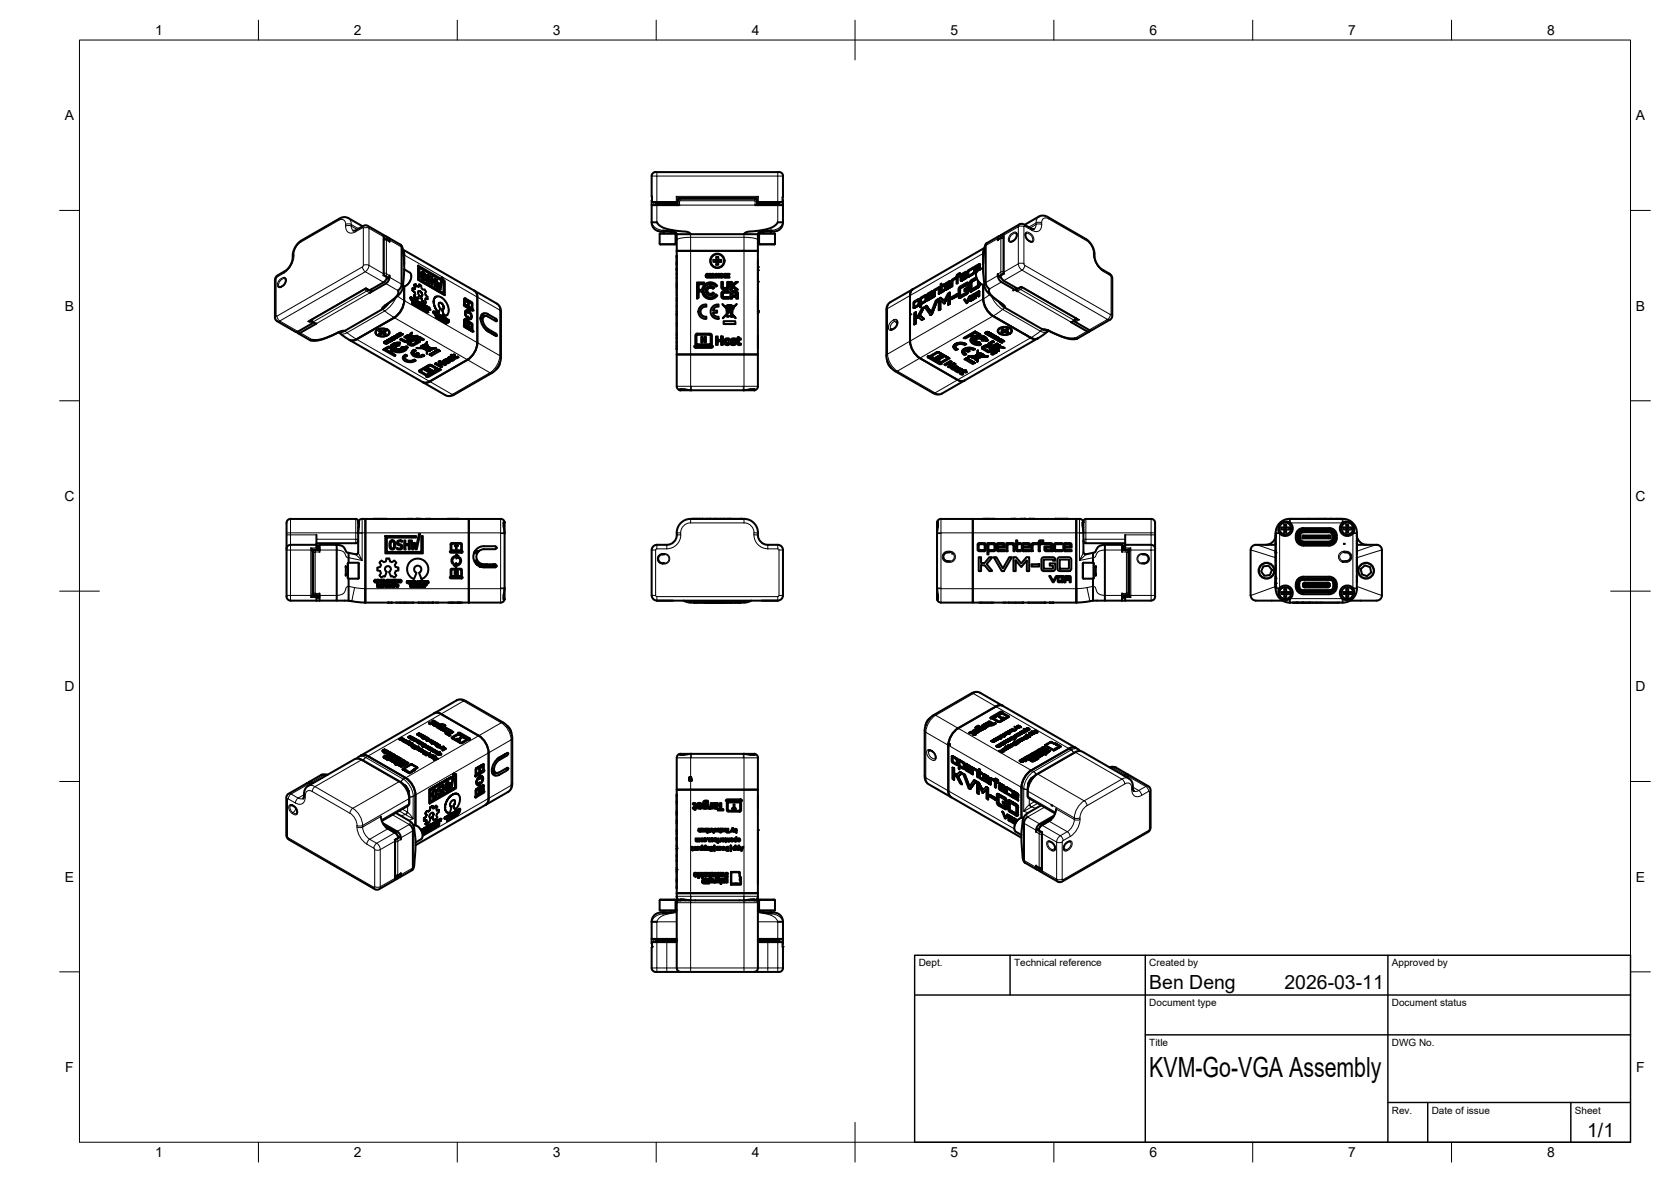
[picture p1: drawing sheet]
<svg xmlns="http://www.w3.org/2000/svg" width="420mm" height="297mm" viewBox="0 0 420 297" stroke-linecap="round" stroke-linejoin="round" font-family="sans-serif">
<defs><g id="words">
<text font-size="7" x="289" y="270.6">KVM-Go-VGA Assembly</text>
<g font-size="4.9">
<text x="289" y="248.5">Ben Deng</text>
<text x="323" y="248.5">2026-03-11</text>
<text x="399.1" y="285.7">1/1</text>
</g>
<g font-size="3.5">
<text x="39" y="8.8">1</text>
<text x="89" y="8.8">2</text>
<text x="139" y="8.8">3</text>
<text x="189" y="8.8">4</text>
<text x="239" y="8.8">5</text>
<text x="289" y="8.8">6</text>
<text x="339" y="8.8">7</text>
<text x="389" y="8.8">8</text>
<text x="16.3" y="30.2">A</text>
<text x="411.3" y="30.2">A</text>
<text x="16.3" y="78">B</text>
<text x="411.3" y="78">B</text>
<text x="16.2" y="125.9">C</text>
<text x="411.2" y="125.9">C</text>
<text x="16.2" y="173.7">D</text>
<text x="411.2" y="173.7">D</text>
<text x="16.3" y="221.6">E</text>
<text x="411.3" y="221.6">E</text>
<text x="16.4" y="269.4">F</text>
<text x="411.4" y="269.4">F</text>
<text x="39" y="290.8">1</text>
<text x="89" y="290.8">2</text>
<text x="139" y="290.8">3</text>
<text x="189" y="290.8">4</text>
<text x="239" y="290.8">5</text>
<text x="289" y="290.8">6</text>
<text x="339" y="290.8">7</text>
<text x="389" y="290.8">8</text>
</g>
<g font-size="2.5">
<text x="231" y="242.9">Dept.</text>
<text x="255" y="242.9">Technical reference</text>
<text x="289" y="242.9">Created by</text>
<text x="350" y="242.9">Approved by</text>
<text x="289" y="252.8">Document type</text>
<text x="350" y="252.8">Document status</text>
<text x="289" y="262.9">Title</text>
<text x="350" y="262.9">DWG No.</text>
<text x="350" y="279.9">Rev.</text>
<text x="360" y="279.9">Date of issue</text>
<text x="396" y="279.9">Sheet</text>
</g>
</g></defs>
<!-- layer: Visible -->
<g fill="none" stroke="#000" stroke-width=".51">
<path d="M88.8 58l.7-.1 2-1.2h.8l4.8 2.7 .2 .3-.2 .4M91.2 56.9l-3.7-2.1-1.3-.2-10.4 5.8-1 .8-.9 1.5-.3 1-.1 1.9-.7 1.4-.9 1-2.1 1.2-.5 .5-.2 .6 .1 9.9 .4 .5 4.7 2.7 .7-.1M96.5 59.7v9.2l.7 .7M97.3 59.7a.54 .54 0 0 1 .6 .6v.5M97.7 59.7l3 1.8 .3 .3v9.6l-.4 1.1-.5 .5v.8l-.6 .8-3.1 2.5-.2 .6-9.5 5.4-1.1 .2-3.4 1.5-1.9 .6-2.2 .1-3.2-1.8M163.9 50.4v5.5M163.9 51.5h7M163.9 55.9h.6a.69 .69 0 0 1 .9 .3l.6 .6 1.1 .5 2.4 .6 3.2 .3 .7 .3 .3 .4h13.4l.3-.4 .6-.3 3.3-.3 2.3-.6 1.1-.5 .6-.6a.84 .84 0 0 1 1.2-.3h.4M163.9 55.9l.2 1 .6 .8 .9 .4 1 .1M164 50.2l-.1 .2M164.8 43.3h31a.96 .96 0 0 1 1.1 .9l-.1 6.6h-6.4M164.8 50.8v.7"/>
<path d="M164.9 43.2a1.01 1.01 0 0 0-1 1v6.6h6.4M164.9 50.7v.1M164.9 50.8v.3h5.4h-5.4v.4h5.4M165.7 51.5h.1M165.9 58.7l2.4-.1a1.81 1.81 0 0 1 1.6 .2v2.4a3.8 3.8 0 0 1-2.5 .2 1.79 1.79 0 0 1-1.5-.2zM166.7 57.9l2.9 .4 .6 .6M168.7 58.2h-2.1l.4-.1v.5M168.8 58.6v-.4h.3l.7 .2 .4 .5M170 51.5h.1M170.2 58.9h3.5M170.2 58.9v4.2M170.2 51.5h.1"/>
<path d="M171 50h18.8M171 49.9l-.5 .2-.1 .4M187.1 58.9h3.5M189.8 49.9l.4 .2 .2 .4M189.9 51.5h7M189.9 49.7h-19l-.5 .3-.1 1.5M189.9 49.7l.4 .3 .1 1.5M190.4 51.1h5.3zM190.6 58.9v4.2M190.6 51.5h.1M190.7 51.5h.1M190.9 58.8v2.4"/>
<path d="M190.9 58.8a1.79 1.79 0 0 1 1.6-.2h.8a1.79 1.79 0 0 1 1.6 .2v2.4a3.9 3.9 0 0 1-2.4 .2 1.64 1.64 0 0 1-1.6-.2M192 58.6v-.4h-.4l-.7 .2-.3 .5M192 58.2h2M193.8 58.2v.4M194 57.9l-2.9 .4-.5 .6M195 51.5h.1M195.7 50.8v.7h-5.3M195.8 50.7l.1 .8M196.8 50.2l.1 .2M196.9 50.4v5.5M196.9 55.9l-.3 1-.6 .8-.9 .4-1 .1M251.1 59.4l-3 1.7-.3 .6"/>
<path d="M251.5 59.3h-.2a.86 .86 0 0 0-.4 1.1l.1-.3M251.5 59.2l.2 .5M251.7 59l-.2 .2M252.3 59.8l-.5-.1-.8 .4M252.3 59.3v9.2l-.1 .3-.6 .4M255.5 58.6l.2 .6-.4 .8-.8 .7h-.4M257.6 56.5l3.8-2.2h1.4l10.2 5.7 1.1 1 .7 1.1 .4 1.2 .2 2 .5 1.2 1 1.1 2.1 1.2 .5 .6 .2 10-.3 .7-5.1 2.9-3.9-2.1M258 58.6l-.2 .6 .4 .8 .7 .6 .5 .1M260 57.6h-.5l-2-1.2-.8-.2-5 2.8M70.4 72.1v.1M71.7 70l.2 .7-.4 .7-.8 .7h-.5M93.3 72.7v.5l-.3 .4"/>
<path d="M96.5 70.9l-3.5 2-1.2-.3-13.8 7.9M96.5 60.2l.5-.1 .9 .6M97 71.3l-4 2.3M97.3 69.5v.3M97.3 69.8l-.8 1.1M97.6 69.9l-.4 .1M97.6 69.9l.3-.7-.1 1.2-.8 .8M97.7 76.1l-1.5 1.6M99.1 79.8l-9.4 5.5M100.8 61.5l.5 1 .3 3.9-.3 6-.5 1-.8 1-3.2 2.4M101.3 62.7l23.6 13.6 .7 .6 .3 1v12.3l-.4 1.6-1.1 1.4-10.2 6-.9 .3-1.3-.2-5.7-3.3M101.3 62.8l.3 .9v2.7"/>
<path d="M101.6 67.7l1.6 .9 .2 1-.3 1.1-.5 .6-.6 .6-.7 .1M101.6 72v3.5M101.6 75.5a5.5 5.5 0 0 1-2.4 4.3M103.2 74.9l.1 .2zM103.2 74.7v.2zM103.3 74.7l.3 .1v.5M103.3 75.1l.1 .2zM103.3 74.7h.1M103.4 74.8l.1 .4M103.4 75.3h.2zM103.5 74.9v.2zM103.5 75.1v.1z"/>
<path d="M103.6 75.3h.1M103.7 74.9v1.5zM103.7 74.9l.4 .3v.4M103.8 73l.4 .4zM103.8 73h.1M103.8 72.4v.6v-.6l.5 .2 .1-.3-.1 .3M103.8 75.5l.3 1.1M103.8 75.9h.1M103.8 75h.1M103.8 75.1h.1M103.8 76h.1M103.9 75.1l.1 .3"/>
<path d="M103.9 75.1l-.1 .3h.2M103.9 76l.1 .2zM103.9 76l-.1 .5M103.9 75.6h.2zM104 75.4v.1M104 76.2v.4zM104.1 74.2h.1M104.1 74.2l.3-.2-.3 .2M104.1 71.6l.3 .6zM104.2 73.4h.1M104.2 76.4l.2 .4-.2-.4 .3 .1M104.2 76.2l.1 .1z"/>
<path d="M104.2 76.2l.4 .1v.6M104.2 76.4h.1M104.2 73.4l.2 .5zM104.2 76.2h.1M104.3 75.3v.5l.1 .1-.2-.3 .1-.3 .2 .1 .1 .3M104.3 75.6l.3 .3M104.3 76.5l.2 .2M104.4 76.3h.1M104.3 75.4l.2 .2M104.4 76.5l.1 .1zM104.4 76.8h.1zM104.4 74h.1"/>
<path d="M104.4 72.3h.1M104.4 76.3l.1 .1zM104.4 75.9h.2zM104.5 74.9h.1M104.5 74.9l-.4-.6 .4 .6M104.5 71.4l-.4 .2M104.5 71.4h.1M104.5 71.4l.4 .6h.4l.1-.5-.1 .5M104.5 76.6h.1M104.5 76.5h.1M104.7 75.4v.6zM104.7 75.4l.4 .4v.5l-.1-.4"/>
<path d="M104.7 76.4l.4 .2h-.2M104.7 76.4v.6zM104.8 75.6h.1M104.8 75.7l.2 .2M104.8 76.5h.1M104.8 76.6h.1M104.9 74.8h.1M104.9 74.8l-.4 .1 .4-.1M104.9 74.8l.2 .2zM104.9 76.6l.1 .1M104.9 76.6l-.1 .4M105 75.9l.1 .4"/>
<path d="M105 75.9l-.2-.2v.4M105.1 76.9v.2zM105.1 76.7v.2zM105.1 77.1l.1 .2zM105.1 76.7l.2 .1M105.1 76.7h.1M105.2 66.8v3.5l6.6 3.9v-3.6l-.2-.2M105.2 66.8v3.5l6.6 3.9M105.2 66.8l5.5 3.1v.3l-5.2-2.9M105.2 76.8l.1 .4M105.2 77.3h.1zM105.3 73.2l.6 .2 .3 .7-.3-.7-.6-.2-.2 .4 .3 .7-.3 .7"/>
<path d="M105.3 76.5v.3M105.3 76.5l.2 .9M105.4 71.5l.5 .3 .1 .7 .3 .3 .5-.1 .3 .6-.2 .4 .1 .5 .5 .4v.6l-.5-.2M105.4 76.3l.2 .2zM105.4 76l.3 .4zM105.5 76.3l.2 .2M105.5 75.9l.3 .2h-.2M105.5 76.1h.1M105.5 76.8l.2 .7-.2-.7 .2 .6M105.6 76.6h.2M105.6 76.1l.1 .1M105.6 76.1l.2 .4h-.2"/>
<path d="M105.7 77.4l.1-.4-.1 .4M105.8 74.5l.4 1.1zM105.8 74.5h.1M105.8 77l.2 .5 .1-.3M105.9 76.4v.3zM105.9 77.2l.2 .5M105.9 69l.1 .8zM105.9 76.7l.2 .1zM105.9 76.2v.2zM105.9 76.2l.4 .3v.3h-.2h.1M106 74.5l.2-.4-.3 .4M106 76.3l.1 .4"/>
<path d="M106 69.8l.4 .5zM106.2 76.4h.1M106.1 68.3l-.2 .7 .2-.7 .4 .1 .3 .5 .1 1.2-.2 .2h-.3h.4M106.1 77.2v.5l-.2-.5-.1 .4M106.1 77.2l-.1 .3M106.2 76.4v.2zM106.2 75.7h.1M106.2 76.6v.1zM106.2 75.7h.2zM106.2 77.7l.2 .2zM106.2 77.7h.3M106.3 68.5l.1 .1h-.2v1l.2 .4 .2 .1"/>
<path d="M106.3 77.4v.1zM106.3 77.6l-.1 .1M106.3 77.3l.3 .2v.6M106.3 77.7h.1M106.4 77.5h.1M106.4 76.4l-.1 .4 .1-.4 .2 .6M106.4 76.8l.1 .3zM106.4 76.8h.1M106.4 75.7l.4 .5M106.4 77.7l.1 .1zM106.4 68.6l.3 .3zM106.4 77.7l.1 .1"/>
<path d="M106.4 77.5l.1 .1zM106.5 78h.1M106.5 77.8v.1M106.5 77.8h.1M106.7 68.9v1.1zM106.7 76.9v-.3v.3M106.7 76.6l.1 .6M106.7 77.2h.1M106.7 77.1h-.1M106.7 77.6l.4 .2h-.2M106.7 77.5v.6zM106.8 77.7h.1"/>
<path d="M106.9 76.7l.3 .2h-.1M106.9 76.7v.6zM106.9 77.8h.1M107 77.8h.1M107 77.8l-.2 .4M107 76.8h.1M107 76.9h.1M107 75h.1M107 75l-.1 .4 .2 .6-.3 .2-.4-.5M107 75l.5 .2M107.1 78l.2 .5zM107.1 76.9v.1"/>
<path d="M107.1 76.9l-.1 .5M107.2 77.8l-.1 .2 .2-.1 .2 .4M107.2 78l.2 .2zM107.2 78.2l.3 .1zM107.2 78.2l.3 .3M107.2 78l.2 .2M107.3 70.6l.2 .2zM107.3 70.4v.2zM107.3 70.4l.5 .5 .2-.2M107.3 77l.1 .6-.2-.6 .4 .2M107.3 69.7l.4 .4zM107.3 69.7l-.1-.3 .1 .3"/>
<path d="M107.3 77.1h.1M107.3 69.1l-.1 .3 .1-.3h.4l.5 .4v.2l-.3-.2 .3 .2M107.3 69.1h.1M107.4 77.6h.2zM107.4 77.1l.1 .2zM107.4 77.1l-.1 .3 .3 .2M107.5 70.8l.2 .2zM107.5 75.2h.1M107.5 69.3h.3h-.3v.4l.7 .8-.1 .6M107.6 77.4l.3 .5zM107.7 77.2l-.1 .2 .3-.1 .2 .4M107.7 71l.4 .1z"/>
<path d="M107.7 77.5l.4 .2zM107.7 77.5l.3 .4h-.2M107.8 77.4l.1 .2M107.8 69.3l.1 .2zM107.8 70.2l.2 .2zM107.8 70.2l-.1-.1 .1 .1M107.8 77.4l.1 .2zM107.9 77.9h.1M108 70.4v.3zM108 70.7v.2M108.5 69.6v1.8v-1.8l.3 .1v.8l.5 .3v-.7v.7M108.5 71.4l.3 .2"/>
<path d="M108.8 70.7l.5 .3-.5-.3v.9l-.3-.2M109 78.4v.2zM109 78.3v.1zM109 78.3l.3 .1v.4M109 78.6l.1 .1zM109 78.3h.1M109.1 78.4l.1 .2M109.2 78.4h.1M109.1 78.4l.1 .1M109.1 78.7l.2 .1M109.2 78.4v.1M109.2 78.7l.1 .1"/>
<path d="M109.2 78.5h.1M109.2 78.6h.1M109.3 70.1l.3 .1v1.8l-.3-.1v-.9v.9l.3 .1M109.4 79.1v-.6l.1 .6M109.4 78.5l.1 .1M109.5 78.9l.1 .1M109.5 78.6h.2v.4M109.5 78.7l.1 .2M109.6 78.7h.1M109.6 79h.1M109.6 79l-.2 .1M109.6 74.6l-.5 .6v.6l.1-.7 .3-.4 .4-.2h.6l1.1 .8 1 1.5 .2 1.5-.2 .6-.3 .3-.7 .1-.4-1.5 .4 1.5"/>
<path d="M109.6 79.2v.1M109.6 79.3h.1M109.6 78.8h.1M109.6 79.4v.4M109.6 79.8v-.4l.1 .4M109.6 79.2h.1M109.6 78.9h.1M109.7 70.3l.2 1.9-.2-1.9 .2 .1 .1 1.6M109.8 79.5v.4zM109.8 79.5l.3 .2v.4M109.8 78.9l.1 .2M109.9 79.1l.1 .1z"/>
<path d="M109.9 78.8l-.1 .1M109.9 78.7l-.1 .2M109.9 78.8l.2 .1 .1 .2-.3-.1M109.9 79.6v.4M109.9 78.9h.1M110 79.7h.1M110 78.9v.1M110 78.9h.1M110.1 79.3h.1M110 79.8v.2zM110 72l.2-.9-.2 .9M110.2 79.1l-.3-.1 .2 .3"/>
<path d="M110.2 79.6h.1M110.2 79.7l.1 .5M110.2 79.6v.1M110.2 78.9v.5zM110.2 78.9l.1 .1M110.2 79.7h.1M110.2 71.1l.2 .1 .2 1.1M110.3 79.9h.1M110.3 79.8v.1M110.3 71.4l.3 1.2-.3-1.2-.2 1-.2-.2 .2 .2M110.3 79l.3 .1v.5M110.3 79.8h.1"/>
<path d="M110.3 79h.1M110.4 79.1h.1M110.4 79.1l-.1 .3h-.1h.1M110.4 79.2h.1M110.4 79.7v.3M110.4 79.5l.2 .1zM110.4 79.3v.2zM110.5 76.1l.4 .1-.3-.1-.3 .2 .1 .7 .3 .5-.4 1-1-1.4-.2-1.3 .3 1.6 .9 1.1M110.6 80l-.1 .4M110.6 79.8v.1M110.6 79.8h.1M110.6 80l.1 .4"/>
<path d="M110.6 79.8l.1 .1M110.6 72.3l.5-2.5-.5 2.5M110.6 80l.1 .4zM110.7 79.9h.1M110.7 70.2l-5.2-3v3l6.1 3.5v-3.2M110.8 79.7l.1 .1zM110.8 79.6v.1M110.8 79.4v.1M110.8 79.4h.1M110.8 79.6l.2 .1M110.8 79.5l.1 .1M110.8 79.3l.3 .2"/>
<path d="M110.9 79.4l.1 .4M110.9 79.6h.1M110.9 76.2l.5 .5 .2 .6-.3-.7zM111 79.8h.1M111 79.7h.1M111.1 79.7l.1-.2 .2 .1v.4M111.2 77.8h.1M111.1 69.8l.3 .1-.6 2.8-.2-.1 .2 .1M111.2 79.9h.1M111.1 79.7v.1zM111.2 79.5l-.1 .2M111.3 80h.1"/>
<path d="M111.3 79.6h.1M111.3 79.6l.1 .2M111.3 80h.1zM111.3 79.6l-.1 .2h.2M111.4 79.8v.1M111.4 77.7l.2-.4-.1 .3-.3 .2M111.4 80h.1M111.5 80l.1 .1zM111.5 80v-.3v.3M111.5 79.7l.3 .4M111.6 70.5v3.2M111.8 79.8l.1 .5"/>
<path d="M112 79.9v.5zM112 79.9l.1 .1M112.3 79.2l-.7 .1M116.6 76.5l.3 .4-.3-.4 2.3 1.4-.2 .1M116.8 75.1l.2-.1 1.7 1 .1 1.7-2-1.2 2 1.2M116.8 75.1v1.4zM116.8 75v.1M116.9 78.6l.2 .7zM116.9 75.2v1.3l1.8 1-.1-1.4v1.4M116.9 75.2h.1M117 75.2l1.6 .9-1.6-.9M117 75.2h-.1"/>
<path d="M117.2 78l-.3 .6 .3-.6 .6 .1v-.3v.3M117.3 78.3h.5l-.6 .1 .1 .9h-.2h.2M117.5 75.9l.2 .1v.7l.2 .1v-.7M117.5 75.9v-.1l.4 1M117.5 75.8l.5 .4M117.8 77.8l.5 .7-.5 .2v-.4v.4l.5-.2M118.3 78.9h.2l.1 .3v.8l-.3 .2-.5-.1 .6 .1M118.3 78.9l.2 .6M118.5 79.5l-.2 .5M118.5 79.5l-.3 .5-.4-.1v-.3l-.5 .1M118.7 78h.2M118.7 78l-1.8-1.1 1.8 1.1"/>
<path d="M119.3 73.1l.5 .4 .2 .7v11.9a5.5 5.5 0 0 1-2.5 4.3l-9.4 5.5-1.2 .3-.6-.2M121 80l-.2-.1 .2 .1M121.1 79.1l.9 .3M121.8 79.5l-1 .7M170.2 66.2h.1M170.1 66.2v.3M170.2 63.1h20.4M170.2 63.1v34a1.01 1.01 0 0 0 .8 1M170.2 67.4v2.5M170.2 78.3l-.1 .7M170.2 74.7v2.2M170.2 72.4v1.9"/>
<path d="M170.2 64.2v1.8M170.2 79.2v2.1M170.2 71.2v1M175.3 71h1.8l-.4 .4h-1v1.4h.9l.3-1 1-.7 1-.1 1 .3 .4 .5-.3 .3-.5-.5-.7-.2-1.1 .3-.6 .7-.1 .9 .4 .9 .7 .5h1.1l.8-.7 .4 .3-1 .7-1.1 .1-1.3-.6-.4-1.2h-.9v1.5l-.4 .3zM176.1 77.1l.6-.4 .9-.2v.6l-.9 .2-.6 .8 .3 .9 .4 .4 .8 .2v.5l-.9-.1-.9-.8-.2-1.2zM177.6 68.9h.6l-.6 .3 .1 .3 .4 .1v.1l-.6-.1zM177.7 72.3l.9-.5 .9 .4 .1 .2-.3 .2-.4-.3-.7 .1-.3 .8 .5 .6h.4l.5-.3 .3 .3-.8 .5-1-.3-.4-.9zM178.3 68.9h.5l-.4 .1 .4 .4-.1 .3h-.5v-.1h.5l-.4-.4zM178.9 68.9l.3-.1 .3 .1v.3l-.4 .4h.5v.2h-.7l.5-.6-.1-.3zM179.1 77.2l.6-.5 1-.2v.6l-1 .2-.4 .7h1v.6l-1 .1 .5 .7 .9 .2v.5l-1.2-.3-.7-.8-.1-1zM179.4 65.3h2v.5h-2zM179.8 68.9l.4-.1-.4 .4 .5 .1-.2 .5-.4-.2z"/>
<path d="M180.1 64.6h.5v2h-.5zM180.6 69l.3 .1-.2 .5-.1-.1zM181.1 68.9h.6l-.2 .4 .3 .1-.2 .3h-.5v-.1l.5-.1-.3-.2 .2-.3zM181.4 70.9h.4v1.2l.1 .3 .9-.1v-1.4h.5v1.3l-.2 .4-.4 .2-1.2-.2-.1-.3zM181.5 73.4l.5-.3h1.3v.5h-1.3l-.2 .2 .1 .8h1.4v.5l-1.7-.1-.2-.4zM181.7 76.4l.9 1-.1-.4 .3-.3h.9v.2l-.5-.1-.2 .2h1.2l-.4-.3 .6 .2-.1 .4 .9-.9-.8 .9v.3h-.2l-.1 1.4 .9 .9-.7-.6-.3 .4-.2-.2-.9 .1-.1-.6-1.1 .9 1.1-1-.2-1.4zM182 68.9h.6l-.4 .1-.1 .2v.3l.2 .1h.2v-.2l-.2-.2h.3v.5l-.7-.1zM182.7 77.1h1.5l-.3 .6-.7-.1v.2h.6l-.4 .4-.6-.7zM182.8 77h.1M182.8 77.7l.5 .6-.4 .5zM182.8 68.8h.7l-.5 .8h.5v.2h-.7l.4-.8h-.4zM182.9 78.9l.5-.6 .6 .7-.3 .4h-.8z"/>
<path d="M183.4 76.8h.3zM183.6 70.9h.5v.7l.9-.7h.6l-1.3 .9 1.3 1h-.6l-.9-.7v.7h-.5zM183.7 73.4l.6-.3 1.1 .2 .2 .4v1.4h-.5v-.5h-1v.5h-.5zM184.1 73.7l1-.1v.6h-1zM184.1 77.6l-.1 1.3-.5-.6zM184.2 77.5l.2-.1v.1zM190.6 63.1v26h-3.5M190.6 75.2v.1M190.6 66.2v.4M190.6 76.9v.2M190.6 68.8v2.7M190.6 75.8h.1"/>
<path d="M190.6 75.9h.1M190.6 74.6v.5M190.6 65.3v.6M190.6 75.9v.5M190.6 74.5h.1M190.6 77.1v.2M190.6 76.9h.1M190.6 77.4v.2M190.6 78.5v.4M190.6 76.5v.4M190.6 66.7v.6M190.6 75.2h.1"/>
<path d="M190.6 67.4v1.2M190.6 75.8v.1M190.6 78.2v.3M190.6 78.2h.1M190.6 71.6v.5M190.6 77.7v.5M190.6 73.5v.5M190.6 76.5h.1M190.6 75.4v.3M190.6 66h.1M190.6 68.6h.1M190.6 67.4h.1"/>
<path d="M190.6 74h.1M190.6 76.4v.1M190.6 74v.5M190.6 77.1h.1M190.6 79h.1M190.6 75.7h.1M190.6 75.3h.1M190.6 78.5h.1M190.6 74.5v.1M190.6 76.4h.1M228.8 74.3v11.4a5.5 5.5 0 0 0 2.5 4.3M229.2 79h.1"/>
<path d="M229.6 72.7l-.5 .4-.3 1.2M229.8 77.1h.1M229.8 76.1v1M229.9 76.1h.1M230 75.9h.1M230 77.4h-.2M230.3 78.4v1.2v-1.2l-.5 .3v2.8M230.8 75.4l-.8 .5 .8-.5M230.8 76.9l-.8 .5 .8-.5M230.9 75.4v1.2l-1 .5M230.9 79.7l.9 .7M231 75.2h.1"/>
<path d="M231.1 75.2h-.2l-1.1 .6-.1 1.6M231.1 75.2v1.3M231.1 76.5l-.3 .4zM231.3 79.3l.9 .7zM231.6 76.1h.1M231.6 76.4v.7v-.7l1-.5zM231.6 75.1v1M231.6 75v.1M231.6 75h.1M232.2 77.3l-.4 .3-.9 1.7-.6 .3M232.2 77.4l-.9 1.9zM232.6 74.4h.1"/>
<path d="M232.6 74.4l-.9 .5 .9-.4M232.6 75.9l.1-.2zM232.6 74.4v1.2l-1 .5M232.6 74.4v.1M232.8 74.2h.1M232.8 74.2h-.2l-1.2 .7v2.3l.2-.1-.2 .1M232.8 74.2v1.4M232.8 75.6l-.1 .1zM233 76.8l1.1 1.7-1.1-1.7-.5 .3 1.4 2.1 .4-.3-.4 .3M233.2 75.5l.1-.1zM233.3 74.1h.1M234.2 73.5l-.9 .5 .9-.5"/>
<path d="M234.3 73.5v.4l-1.1 .6v-.3v.3M234.4 73.2l.1 .1M234.4 73.2h.1M234.5 73.3l-.2-.1-1.1 .7-.2 .4 .1 1.1M234.5 73.3v.1M234.5 73.4v.6l-1.2 .8M234.5 74.5v.3l-1.2 .6 1.2-.6v-.3l-1.2 .7M234.5 73.4v.6l-1.3 .8 .1 .4-.1-.4M234.8 74.6l.2-.1zM235 73.2v1.3v-1.3M235 73v.2zM235.8 75.3l-1.5 3.6 1.5-3.6-.5 .2-1.2 3"/>
<path d="M236 72.5h.1M235.9 72.5l-.8 .5 .8-.5M236 72.5v1.4l.2-.1-.2 .1M236 78l.5-.3zM236.2 72.2v.1M236.2 72.2h.1M236.2 72.3l-.2-.1-1.2 .7v1.7M236.2 72.3v.1zM236.2 72.4v1.4v-1.4M236.5 75.5v2.2M236.5 74.8l.9 .8-.9-.8-.5 .3v2.9M236.6 73.5h.1"/>
<path d="M236.6 73.5l.2-.1zM236.7 71.8v-.5l-.2 .1 .1 2.1M236.7 71.3v.5l.6-.4v.3M236.7 72.1v1zM236.7 73.1h.1M237.3 71.4v.3l-.6 .4 .6-.4M237.3 72.9v.2l-.5 .3M237.3 73.1l-.5 .3M237.3 73.1v-.2l-.6 .3M237.4 76.3l-1-.8v2.2M237.7 72.9l.1-.1zM237.7 71.5h.1"/>
<path d="M237.7 72.2v.4zM237.7 72.6h.1M237.8 71.5h.1M238.4 74.4l-1 1.9 1-1.9v2.2l.4-.2-.4 .2M238.7 70.9l-.9 .5 .9-.5M238.8 70.9v.4l-1.1 .7v-.4v.3M238.8 73.5v2.9v-2.9l-.4 .3-1 1.8M238.9 70.7l-1.2 .6-.2 .4 .1 1.2M239 70.7v.2zM239 70.9v.6zM239 71.4l-1.3 .8 1.3-.7M239 71.9v.3l-1.2 .6 1.2-.6v-.3l-1.3 .6"/>
<path d="M239.2 75.2l1.4-.8zM239.2 72l.2-.1zM239.4 70.6v1.3v-1.3M239.5 70.4l.8-.5zM239.5 70.4v.1M240.3 69.7v.2v-.2l-1 .7-.1 1.6M240.5 71.3l.2-.1zM240.6 73.9v.5v-.5l-1.4 .8v.5M240.7 69.3v.2v-.2M240.7 69.5l.6-.4v.3l-.6 .3v1.5v-1.5M240.7 69.2h.1M240.8 69.1h.1"/>
<path d="M241.3 68.6v.2l-.5 .3 .5-.3v-.2l-.6 .3-.2 .4v2M241.3 69.1v.3l-.6 .4M241.4 72.6h.1M241.4 74.3h.1M241.4 72.5v1.8M241.4 74.8h.1M241.5 74.8l-.4 .1M241.5 72.4l1.5-.8zM241.7 69.9l1.1-.6v.5l-1 .5M241.8 70.5l-.1 .1M242.5 73.1v-.4l1-.6v1M242.8 68.6v.4l-1.3 .8 .1 .8"/>
<path d="M242.8 69.3l-1.1 .6 .1 .4-.1-.4M242.9 68.4h.1M242.9 68.3v.1M243 68.4l-.3-.1-1.2 .7v.3l1.2-.7-1.2 .7M243 68.4v.1M243 76.2l.2-.1zM243 68.5v1.4l-1.2 .6 1.2-.6zM243 73.9l-1.6 .9M243 71.6l.1 .2M243.1 71.8l.4-.4v.2zM243.1 72.8l-.1 .7-1.6 .8M243.1 72.8l-.6 .3 .6-.3"/>
<path d="M243.1 75.9l-.5-.7-.2 .1 .6 .9M243.3 69.6h.1M243.3 71.1h.1M243.4 69.6h.1M243.4 71.1h-.4l-1.9 1.2-.1 2.4 .2 .2 .2-.1M243.4 71.1l.1 .3M243.4 68.3v1v-1M243.4 69.3h.1M243.5 68.2h.1M243.5 73.1l-.5 .8M243.5 72.1v1M243.5 68.1l1.2-.7v-.2l-1.4 .9v1.5"/>
<path d="M243.5 68.1v.1M243.5 69.6h-.1M243.5 69.6l1.2-.7zM243.8 74.5l-.6 1.6 .6-1.6-.2 .1-.5 1.3-.5-.7M243.9 75.6h.1M244 73.2h.1M244.1 75.6h.1M244.1 74.5h.1M244.1 74.6h.1M244.1 74.6v.8zM244.1 73.3l.2-.1zM244.3 72.7h.1"/>
<path d="M244.3 70.8v1.9v-1.8l1.3-.8zM244.6 74.8v-.2l.4-.2v.6M244.7 67.2v.2l-1.2 .7M244.7 68.7v.2v-.2l-1.2 .6M244.8 74.1v.1M244.8 74.1l-.7 .4 .7-.4M244.8 75.2l.1-.1zM244.8 75.2l-.7 .4 .7-.4M244.8 74.2l.2-.1zM244.8 74.7v.3l-.7 .4M244.8 74.7l-.2 .1 .2-.1M244.9 73.9h.1"/>
<path d="M245 73.9l-1.1 .6 .1 1.1M245 73.9h.1M245 75l-.1 .1zM245 74h.1M245 74.4v.6M245 68.6h.2zM245.1 67.3h.1M245.1 67.3v.4v-.4M245.1 67.9l1.3-.7zM245.1 67.9v.4zM245.1 68.3h.1M245.1 75l.2-.1z"/>
<path d="M245.1 67.2l1-.5zM245.3 73.8h.1M245.3 73.9h.1M245.3 73.9v.4v-.4M245.3 74.5v.4zM245.3 73.8l.7-.4zM245.5 69.7l-1.3 .7-.3 .5-.1 2.1 .2 .2M245.5 68.4l-.3 .2M245.9 72.3l.2-.2zM245.9 72.3l-1.6 .9M245.9 70.6v1.2l-1.6 .9M246 73.4v.4l-.7 .5"/>
<path d="M246 74l-.7 .5 .7-.5v.5M246.1 66.7l.1 .4-1.1 .6M246.1 73.2h.1M246.2 73.2l-1 .5-.1 1.3M246.2 73.3h.1M246.2 73.3v1.1l-.2 .1M246.3 71.8l-.2 .3zM246.3 66.4h.1M246.3 66.4l-1.4 .8 .1 1.4M246.3 71.1v.4v-.4M246.3 71.5v.3zM246.3 66.4l.1 .2z"/>
<path d="M246.4 66.6v.6v-.6M246.4 67.7l-1.3 .7M247.2 67.3l-1.4 .8-.3 .4-.1 .6 .1 .8 .5 .8 .8 .7 .7 .2M247.2 71.6a9.3 9.3 0 0 0 .6 5.6 5.2 5.2 0 0 0 1.9 2.2M247.5 62.5l-.3 .8v3M247.5 62.3l-23.6 13.6-.6 .5-.4 1.3v11.9l.2 1.2 .8 1.4 .9 .9 9.9 5.8 .8 .2h.9l25.1-14.4 2.2-1.6M247.8 61.7l.1 9.7 .3 .7 .6 .5-.1 .7 .5 .9 3.1 2.4 .4 .4-.1 .3 9.5 5.5 1.3 .2 4 1.7 1.5 .3 1.8 .1 3.2-1.8M248 61.2l-.5 1-.3 4.3 .4 5.6 .3 .8 1 1.1 3.1 2.4M249.7 79.4l9.5 5.5 1.1 .3 .6-.1M251.1 75.8l1.6 1.5M251.5 69.4l.9 1.1 3.6 2M251.6 69.2l-.1 .2"/>
<path d="M251.6 69.7l-.5-.4-.2-.4v.7l.6 1 4.3 2.6M254.8 72.9v.1M255 72.8h.1M255.5 72.3v.3M255.5 72.6l.4 .6M256 72.5l.6-.3h.4l13.8 7.9M270.5 80l-.2 .5-1 .4M74.6 83.4a.54 .54 0 0 0 .9 .2M78.1 80.5h.1M78.3 80.4l.2 .5 .8 .5M78.6 80.9l-.2 .4-3.4 2M79.5 81.3l-4 2.3"/>
<path d="M79.6 81.3h-.3M85.2 83.5l2.5 1.8 18.6 10.7M85.3 83.4l-4.6 2-1.7 .3-1-.2M86.7 83.1l-.8 .3h-.6M89.7 85.3l-1.1 .3-.7-.2M94.5 83.5v.1M94.6 83.1a2.38 2.38 0 0 1 3.4 .3 1.56 1.56 0 0 1-2.1 1.2 1.38 1.38 0 0 1-1.5-1.2zM94.7 83.1a2.2 2.2 0 0 1 3.1 .3 1.45 1.45 0 0 1-1.9 1.1 1.28 1.28 0 0 1-1.4-1.1zM95.6 83.7v.4l.6-.3M95.8 83.1v.5l-.5 .3 .3 .2M96 83.3l-.2 .2M96.2 83.4v.4l.5 .3v-.4"/>
<path d="M96.2 83.4l-.6-.3-.3 .2 .5 .3M96.3 83.3l.2 .2M96.4 87.9l1.3-.8-1.3 .8 2.9 1.6 .1-.3M96.5 83.1v.5l.5-.3-.3-.2-.5 .3M96.5 83.6l.5 .3-.3 .2M96.6 86.1l.4 .3 .5-.2M96.6 86v.1M96.6 86h.1M96.7 86l.5 .3zM96.8 85.9h.1M96.8 85.8h.1zM97 85.9l-.2 .1"/>
<path d="M97 87.8l1 .6-1-.5M97.1 85.8l.7 .1M97.1 85.7h.1M97.2 86.3l.1-.1zM97.2 85.6h.1zM97.2 85.7v.1M97.2 85.8h.1M97.3 85.8h.1M97.3 85.6l.1-.1zM97.3 86.2h.1M97.4 86.1h.1M97.4 85.8h.1"/>
<path d="M97.5 85.6l-.3 .1M97.5 85.8h.2zM97.6 85.5h-.1M97.6 85.4l.1 .1 .3-.1 .1 .5 .5-.3M97.6 85.4l.2-.1-.2 .2M97.6 86h.1zM97.7 85.8h.1zM97.7 87.1v.3zM97.7 86h.1M97.7 87.4l-.7 .5M97.8 85.8h.1M97.8 85.3h.1z"/>
<path d="M97.8 83.5v.1M98 85.9h.1M97.9 85.3h.2zM98 85.9l-.5 .2M98.1 85.3h.1M98.1 87.3l.4-.7-.4 .8 .5 .7-.6 .3 .6-.3M98.2 85.5h.1M98.1 85.2l.3 .2M98.2 85.5v.1M98.2 85.5v.2M98.2 85.7l.3-.2zM98.1 85.2h.1"/>
<path d="M98.2 85.1l.1-.1zM98.3 85.2h.1M98.3 85h.1M98.4 85.3h.1M98.4 85.2v.1M98.4 85.2h.1M98.5 85.5h.1M98.5 85.3l.2-.1 .1 .2M98.5 85.3h.1M98.5 85.4h.1M98.5 85l-.2 .2M98.5 85.2l.1-.1z"/>
<path d="M98.5 86.6l1.4-.5zM98.6 87.3v.2M98.6 85.4h.2zM98.6 85.1h.1zM98.6 84.9l.5 .3 .4-.2M98.7 84.7h.1M98.7 84.7h.2zM98.7 85.1l.2 .1zM98.8 84.9l.2-.1 .3 .2M98.8 84.9h.1M98.8 84.9l.1 .1zM98.8 85.3v.1"/>
<path d="M98.9 85.2h.1M98.9 84.7h.2zM98.9 85h.1M99 85l.1 .1M99 85.3l-.3 .2-.3-.1M99 87.3h.1M99.1 85.1h.1zM99.1 84.7l.2 .1zM99.3 86.9l-.2 .6 .7 .5 1.3-.2 .3-.2v-.4h-.4l-.1 .4-.5 .2 .5-.2 .1-.3M99.3 86.9l-.3 .4M99.3 86.9l.7-.3zM99.3 85.1h-.1"/>
<path d="M99.3 84.8l.1 .1zM99.4 84.7h.4M99.4 84.9h.1M99.4 84.7h.1M99.5 87.4l.3 .3M99.5 84.6h.1M99.5 84.5l-.4 .1 .5-.2h-.2l-.3 .2M99.6 84.4h.1M99.6 84.6h.2zM99.7 84.5l-.1 .1M99.7 84.9h.1M99.7 84.3l.4 .3 .6-.3"/>
<path d="M99.8 84.2l.2-.2zM99.8 84.8h.1M99.8 84.6h.1zM99.8 87.7l.6 .1zM99.9 84.3h.1M99.9 86.1h.7M99.9 84.3l.1 .1zM99.9 84.6h.1M100 84h.1zM100 84.4l.2 .1zM100 84.7l-.5 .2M100 86.6h.4z"/>
<path d="M100.1 84h.1M100.2 84.5h.1zM100.2 84.1l-.3 .1M100.2 83.9l.4-.3-.4 .3 .4-.1 .2 .5 .5-.3M100.3 84.5l.2-.1zM100.4 84.1l-.3 .2 .4 .1M100.4 84.1l.3 .2-.3-.2-.3 .2M100.4 86.6v.3l-.6 .1-.3 .3M100.5 84.4h.1M100.6 86.1h-.7M100.6 86.1l-.1 .3h-.7l-.9 .3-.3 .5v.3M100.6 85.3l.3-.2 .9 .5"/>
<path d="M100.7 83.7h.1M100.7 83.7l.2 .5-.2-.5M100.9 84.2l.3-.2zM100.9 85.1l-.3 .2 1.3 .7 1.1-.5 .1-.3-.2-.1 .2 .2M100.9 85.2l.9 .5M101 87.3h.5M101.2 84h.1M101.5 87.3h.1M101.7 84.7l.3-.2 .9 .6-.9-.6-.3 .2 .9 .5v.2M101.8 85.6h.4M101.8 85.7h.4M101.9 87.2l.4-.1z"/>
<path d="M101.9 87.2l-.2 .6-1.2 .5-1.3-.2-.6-.6M101.9 87.3l-.4 .7-1 .3-1.2-.2-.7-.6M102.2 84.4l.3-.2zM102.2 84.4l1.4 .8 .3-.2M102.4 87.3l-.1-.2v.5l-.3 .4-.8 .4-1.1 .1-1.2-.2-.6 .3 1.1 .6-1.1-.6M102.4 89.4l-.5-.2-.4 .3-.2 .5M102.4 89.4l-.4-.2-.7 .6 .1 .6 .6 .4 1.2 .2 1.3-.4M102.4 89.4l-.6 .6 .4 .5 1.1 .2 .8-.3 .4 .2-.4-.2-.7 .3h-.7l-.7-.3-.2-.4M102.5 86.3l.2-.3-.1 .4 .9 .5 1.5-.6M102.5 84.2l.6 .3M102.6 85.4l-.4 .3M102.6 85.3v.1"/>
<path d="M102.7 86l.9-.5zM103 86.3h.1M103 86.3l.8 .3M103.4 84.7l.5 .3M103.5 88.7l.1-.4 .4-.3-.5 .4v.4l.6 .7 1.2 .3 1.4-.4M103.6 85.5l.3 .1-.3-.1M103.6 83.6l-.4 .2-.1 .7-.6-.3M103.6 83.6l-.4 .2-.1 .7M103.6 83.6l-.2 .9 1.6-.1-1.6 .1M103.9 85.6l-.9 .6v.2M104 88.7l.2 .4M104 88h.1"/>
<path d="M104.1 85.3l.2-.2-.2 .2 .1 .3 1 .5 .3-.2M104.5 88.1l-.4-.2 .4 .2-.5 .5 .2 .5 .8-.4 .3 .2-.3-.2-.8 .4M104.6 85.3v.1M104.6 85.3l.6-.4 .4 .3-.7 .4zM104.6 86.1l.4 .2zM104.6 86.1l-1 .5-.6-.2M104.7 84.8l-.4 .3 .4-.3M104.7 84.8h1M105 84.4l-.4 .2-1.2 .1 .5 .3M105.2 85.8l.3 .1M105.3 88.9l-.7 .4 .9 .1 .8-.2-.7 .2-1-.1M105.5 93.1l-.1 .2"/>
<path d="M105.6 85.1l-.7 .5-.3-.2M105.7 84.8l.9 .5-.3 .2-.3-.2-.8 .5 .3 .1M105.7 84.8l.9 .5M105.7 93.3l1.6 .9 2.5-1.4-2.5 1.4zM105.8 87.4l.4 .1-1.5-.1M105.8 87.1l.3-.2-.2 .3M105.8 87.2v.1M105.8 87.3h.1M105.9 87.3h.1M106 87.2l-.1 .1M106.1 87.2l.9-.5zM106.2 87.5l-1.5-.1 1.6 .1 1 .5 .1 .9"/>
<path d="M106.2 86.9h.1M106.3 86.9l.2-.1zM106.3 89.2l.4 .2zM106.3 87.5h1zM106.4 87.5l.9 .4-.9-.4M106.4 86.7l.2 .1M106.4 87.5h.9M106.5 86.8l-.3 .1M106.6 86.8l-.6 .3M106.7 87.3l.5-.3-.5 .3 .6-.1v.3M106.8 93l.2-.1-.2 .1 1 .6 .2-.1M106.9 86.6h.1"/>
<path d="M107 86.7l-.9 .2 .3-.2M107 86.6h.1zM107 92.9l.4 .2zM107.1 86.7h.1M107.2 94.7l3.4-2zM107.2 86.6l-.1 .1M107.2 86.6h.1M107.2 86.7h.1M107.3 86v.7M107.3 87.1l-.3-.4-1 .6 .3 .2-.3-.2M107.3 87.5v.4M107.3 86.8v.1"/>
<path d="M107.3 87l.1 .5-.1-.5 .9 .5h-.8h.7M107.4 86.7h.1M107.4 87.5v.5v-.5l.8 .1 .1 .2M107.4 88l.4 .2zM107.4 88.1v.8M107.4 86.7l.2 .1M107.4 86.9h.1M107.4 93.1l.4-.2zM107.5 86.8l-.2 .1M107.6 86.8l-.2 .1 .9 .6-.9-.6M107.7 92.5l.9 .6zM107.7 92.5l-.3 .1 .4 .3"/>
<path d="M107.7 92.5l-.3 .1M107.8 88.2l.5-.4zM107.8 91.8l.6-.1 1.8 1.1-1.7-1.1h-.5l-2.5 1.4M108 88.2l-.6-.1v.8M108.3 87.6l-.1 .1M108.3 87.5h1.3zM108.3 87.8h.1M108.4 87.7h.1M108.4 87.7h.2M108.4 87.8v-.2l.2 .2M108.4 87.7h.2zM108.6 93.1l-.2 .1-.4-.2-.4 .2 .4 .3-.4-.3"/>
<path d="M108.7 87.7h-.1M108.7 87.6l.1 .1M108.7 87.6l.1 .2-.9 .3M109.3 91.4l.4-.1-.4 .1 1.6 .9 .3-.2M109.6 87.5l-.9 .1M109.7 91.3l.6 .3zM109.8 92.8l-1.7-1-2.4 1.5M110.1 80.1h.1M110.1 87.9l.5 .3zM110.2 92.8l-2.9 1.7-1.8-1.1v-.3M110.3 90.9l.3-.2-.3 .2 .6 .4-.6 .3 .5-.3M110.4 80.1l.1 .2z"/>
<path d="M110.4 80.1v-.2v.2M110.5 80.4h.1M110.5 91.8l.7 .3M110.5 80.3l.1 .1M110.6 92.7l.1 .2M110.6 92.7v.4l-2.8 1.6h-.6M110.6 88.2l-2.1 1.2-.5-.3 2.1-1.2-2.1 1.2M110.6 90.7l1.5 .9zM110.8 80.3v.2M110.8 80.3h.1M110.8 80.5h.1M110.8 80.2h.1"/>
<path d="M110.8 80.1l.3 .1-.1 .4M110.9 80.2h.1M110.9 80.4h.1M111 80.6h.1M110.9 80.2l.1 .1M111 80.4h.1M111 80.2v.1M111 80.3v.1M111 80.4v.1M111 80.4l-.2-.1v.2M111 80.6l.1 .1M111.2 80.4h.1"/>
<path d="M111.1 80.3h.1M111.2 80.6l.1 .2M111.2 80.6v-.2v.2M111.2 80.2v.1M111.2 80.2l.1 .2M111.3 80.8h.1M111.4 80.5v.3M111.4 90.8l.3 .3 .6 .2 .6-.1 .3-.4M111.4 80.4l.1 .5M111.4 80.4v.5zM111.4 80.3v.1M111.4 80.3h.1"/>
<path d="M111.4 80.3l.1 .1M111.5 80.4h.1M111.5 90.6l.2-.1zM111.6 80.5l.1 .5zM111.6 80.5l.1 .4M111.7 80.2h.1M111.7 90.5l.4-.2zM111.7 81l.1 .1M111.8 80.2h.1M111.8 80.1v-.3v.3M111.8 90.7l.4-.1 .6 .3M111.8 80.7l-.1 .3"/>
<path d="M111.9 90.8l.2 .2zM112 80.9v.2zM112 80.8v.1zM112 81.1l.1 .2zM112 80.8l.3 .3M112 80.8h.1M112 80l.2 .1M112 81l.2 .3M112.1 90.3h.4zM112.1 80.9l.1 .1M112.1 80h.1M112.1 91l.2 .1z"/>
<path d="M112.1 80.1h.1M112.1 80.1l-.1 .3M112.1 91.6l-.3 .2-.7-.4-.6 .4 .7 .3M112.1 80.9l.1 .1zM112.2 81.3h.1M112.2 80.2v.1zM112.3 80.5l-.1-.2 .2 .3-.1-.1M112.3 80.2l.2 .1M112.3 80.2h.1M112.3 91l.2 .1M112.3 91.1h.2M112.3 80.9v.1"/>
<path d="M112.3 80.9l.2 .2M112.3 80.8v.1M112.3 80.2l.2 .5M112.4 80.8l.1 .3M112.4 80.9h.1M112.4 80.8h.1M112.4 81.1h.1M112.4 80.8v.2zM112.4 80.8l.1 .1M112.4 80.8l-.1 .1M112.5 80.9h.1M112.5 81h.1"/>
<path d="M112.5 80.9h-.1M112.5 80.9v.1M112.5 91.1l.2-.1zM112.5 90.3l.4 .2M112.5 81v.1M112.5 81.1h.1M112.6 80.4v.3M112.6 80.4h.2l.1 .3-.3-.1M112.6 90.1l.3 .2h1M112.6 90.1h.1M112.6 80.7l.1 .1zM112.6 80.3v.1"/>
<path d="M112.6 80.4l.2 .1M112.8 80.8h.1M112.7 89.9l.2-.1-.3 .3zM112.8 90.9l-.1 .1zM112.8 80.5v.1M112.8 80.5h-.2l.2 .1M112.9 89.8l.2-.1zM112.9 80.7l-.3-.2 .3 .3M112.9 90.5l.2 .2zM113 90.1h.1M113 90.1h.2M113.1 90.7l.1 .1z"/>
<path d="M113.1 89.7l.2-.1zM113.2 90.8v.1M113.2 90.1l.2-.1zM113.3 89.3l.3-.2-.3 .1 .2 .3M113.3 89.6l.2 .2zM113.4 89.6l.1-.1-.1 .1 1.2 .5 .7-.3-.3-.2 .3 .2M113.4 90h.5zM113.5 89.8l-.5 .3M113.5 90.5l-.2 .1M113.5 90.5l.2-.1zM113.6 89.1l.2 .2zM113.8 89.3l.3-.2-.3 .2"/>
<path d="M113.9 90.3l-.2 .1zM113.9 90l.2 .1zM114.1 90.1l.2 .1zM114.1 89.1l.3 .1zM114.3 90.2l-.5 .5h-.3l-.2-.1 .2-.1M114.3 90.2v.1M114.4 89.2l-.4 .2 .7 .4-.7-.4M114.7 89.8l.2-.1zM114.9 89.8h.1M114.9 89.7v.1M115 89.7h.1M116.6 81.8l.2 .4-.2-.4 2.3 1.3-.2 .2h.2"/>
<path d="M116.8 80.3v.1l.1-.2 1.8 1.1 .1 1.7-2-1.2v-1.4v1.4l2 1.2M116.9 80.4l.1 .1M117 80.5l1.6 .9-1.6-.9M117 80.5l-.1 1.2 1.8 1-.1-1.3v1.3M117.5 81v.8l.1 .1 .1-.4M117.5 81v.8l.2 .1M117.5 81l.4 .5M117.7 81.5l.2 .2zM117.8 80.1v.4l-.5-.8 .5 .7M117.9 81.2l.2 .1v.8l-.2-.1 .2 .1M117.9 81.7v.3zM117.9 81.5v-.3v.3"/>
<path d="M118.7 83.3l-1.8-1.1 1.8 1.1M120.8 80.1h.1M120.8 80l.1 .1M122.2 83l1.6 .8M122.2 83h.1M123.8 83.8l.4 .3M124.7 80.7l-2-1.1a.9 .9 0 0 0-1.1 0 .9 .9 0 0 0-.2 1.2l.4 .8 .6 .8 2.3 1.4 .3 .5M124.7 80.7l.3-.1zM125 84.3l-.3 .1M125 80.6l-.3-.5-2-1.1a1.13 1.13 0 0 0-1.3-.2 1.13 1.13 0 0 0-.6 1.2l.2 1.1 .5 1a6.6 6.6 0 0 0 3.2 2.3M125 84.3l-.3 .2M125.7 91.1l-.4 1.2-.6 .6"/>
<path d="M170.2 89.1h16.9M170.2 87v.9M170.2 81.8v2M170.2 84.3v1.8M171 98.1l-.2-.2 1-.1 2 .3M171 98.1h.1M171 97.9h1.2M171 98.1h2.8M171.1 97.8l-.1 .3M173.8 98.1h13.1M174.5 87h4.8l-.4 .4h-4zM175 84h3.8l.2 .3v2.5h-4.2z"/>
<path d="M175.2 84.2h3.4l.1 2.3h-3.6zM176.3 84.7h.3v.5h.6v-.5h.3v1.4h-.3v-.6h-.6v.6h-.3zM180 84.5h.5v.9h.8v-.9h.5v2.2h-.5v-.9h-.8v.9h-.5zM181.9 80.7h3v.7h-3zM182.7 85.4h.3l.2 .2v.6l-.2 .2-.4-.2zM183.9 85.2l.4-.2 .8 .1-.2 .4-.6-.1 .8 .6-.1 .5-.4 .2-.8-.1v-.3h.9l-.8-.5zM185.5 84.7h.3v.3h.5v.4h-.5v.8l.5 .1-.1 .4h-.5l-.3-.2v-1.1h-.2v-.2zM186.9 98.1h2.8M186.9 98.1l2-.3 1 .1-.2 .2M187.1 89.1h3.5v8a1.01 1.01 0 0 1-.9 1M188.5 97.9h1.2M189.6 97.8l.1 .3"/>
<path d="M189.7 98.1h.1M190.6 84.3v.3M190.6 87.3v.3M223.1 90.7l.4 1.2 .6 .6M224 82.7l.2 .2M225.5 80.7l.1 .5-.3 .8-.8 .7-.5 .1M229.8 81.5l.5-.2zM230.3 80.1v1.2v-1.2l.6-.4zM231.3 90l9.5 5.5 1.1 .3 .6-.2M232.2 80v.2zM232.2 80.1l-.4 .3 .4-.2M233.3 89.7l.1-.2-.1 .2 .1 .2 2.8 1.6 .5-.1-3.3-1.9 3.3 2"/>
<path d="M234.1 89.6l2.5 1.4 1.6-.9M234.1 89.6l1.8-.9 2.3 1.4M235.3 89.9l1-.6-1 .6 .2 .1 .4-.2 .4 .2M235.5 88.5l-1.8 1.1 2.9 1.7 1.8-1 .2-.2-.2-.2 .2 .2M235.5 88.5h.6M235.5 88.6l-1.8 1M236.1 89.6l.4 .3 .4-.3 .2 .2-1 .6-.2-.2 .4-.2-.4 .2M236.1 89.7l.4 .2 .4-.3 .2 .2M236.1 88.5l2.3 1.4-2.3-1.3M236.5 89.4l-.2-.1 .2 .1-.4 .3M238.3 90.1h-.1M239.3 90.9l-.3-.2-1.5 .9 .3 .2 .6-.4 .6 .4"/>
<path d="M239.3 90.9l-.3-.2-1.5 .9M239.3 91l-.6 .3 .6 .3-.6-.3M239.3 91.6l.6-.3zM239.3 92.3l.2-.2zM239.5 92.1l.4-.1 .8 .1-.8-.1zM239.6 92.6l.1 .1zM239.7 92.7h.2zM239.7 87.2l.2-.4 .4-.4-.5 .5v.5l.6 .6 .4-.2M239.9 92.7h.2zM239.9 91.3l.3 .2zM240.1 92.7l.2-.1zM240.2 93.2l.3-.2-.3 .2 .7 .4 .6-.3"/>
<path d="M240.2 91.5l-1.5 .9-.3-.2 .6-.4-.6 .4M240.3 87.2l.3 .5M240.3 86.4l1-.3 1.5 .3-1.1-.3zM240.5 92.5v-.2l-.3-.1-.6 .3M240.5 92.5l-.2 .1M240.5 93l.1 .2zM240.5 92.4v.1M240.6 93.2l.2 .1M240.6 87.7l.2 .1zM240.7 92.1l.2 .2zM240.8 93.3l.3 .1M240.8 93.3h.3"/>
<path d="M240.9 92.9h.1M240.9 92.3l-.2 .4-.6 .3-.7-.2-.1-.5-.1 .2M240.9 92.3v.1M240.9 92.8l.2 .5M241 92.7l.4-.1zM241.1 93.3h.1M241.1 93.3v.1M241.3 92.9l.5 .2h.3l-.1-.2 .1 .2M241.3 93l.1 .1zM241.4 92.6l.4 .2zM241.4 93.8l.4 .4 .4-.1M241.4 93.1l.1 .2z"/>
<path d="M241.5 93.7l.1-.1zM241.6 93.6l.6-.3-.6 .3M241.8 92.8l.2 .1zM241.9 93.9h.1M242 93.2l.2-.1-.2 .1 .2 .1M242 94l.2 .1zM242.2 93.1l.2 .1zM242.4 87.7l-.5 .7M242.4 87.7l-.4 .4-.1 .5 .7 .6 .4-.2M242.4 87.7l1.1-.3 1.5 .3M242.4 93.2l.4-.1zM242.4 88.4l.4 .5"/>
<path d="M242.5 90.3l.6-.3zM242.5 90.3l2.1 1.2 .5-.3M242.8 93.1l.2 .1-.2-.1M242.8 88.9l.2 .1zM243 86.5l-.2-.1 .2 .1-.5 .2-.7-.2-1.1 .1-.4 .6 .3 .5M243 93.2l-.3 .1 .4 .2-.4-.2M243 87.8l.8 .4M243.1 93.5l-.3 .2-.3-.2-.6 .4M243.1 90l2 1.2zM243.4 89.6h1.5h-1.5h1.5l-.3 .2M243.8 88.3l-.4 .2-.8-.5-.2 .5 .4 .4M244 85.5l.5-.7-.5 .6 .1 .4 .3 .5 1 .4h1.1"/>
<path d="M244.2 84.2l.6 .4 1-.3-1 .3M244.5 85.5v.2l.1-.6 .6-.4 1.2-.1 1.1 .3 .3 .4v.4M244.5 89.9l.9 .6 .3-.1M244.5 85.7l.7 .6 1.2 .2-1.3-.2zM244.5 84.8l-.6-.4-1.1 .6h-.5l2.9-1.7 1.3 .7-1.3-.7-2.9 1.7M244.6 89.8h.1M244.9 89.6l-.3 .2M244.9 89.6l.9-.6zM245 87.7l.1 .1zM245.1 89.6h.7h-.7M245.1 87.8l-.4 .2-.8-.3-.9 .1 .8 .4M245.1 85.1l-.2 .5 .3 .4 1.1 .2v-.2v.2"/>
<path d="M245.1 85.1l-.2 .4M245.2 85.1l.7-.3zM245.3 90.2h.1M245.3 90.2l.4-.1zM245.3 85.5l.3-.3 .6-.1 .5 .1 .2 .4M245.3 90.3h.3M245.4 85.6l.3 .3 .6 .1-.6-.1zM245.4 90.3h.1M245.4 90.3h.2zM245.4 90.2h.2zM245.6 90.3h-.2M245.7 90.4h.1"/>
<path d="M245.8 84.3l1.5 .2zM245.8 89.6l-.1 .5zM245.8 89.6h-.8l-.3 .2 .6 .4-.6-.4M245.8 89.1v.5zM245.8 89.1l-.7 .5M245.8 88.1v.9zM245.8 88.1h.1M245.9 89.6h.9l-1 .5zM245.9 88.1v.8l.2-.1-.2 .1M246 89.4l.2-.2 .4 .3M246.2 88.8h.1M246.4 88.9l.8 .5-.8-.5 .3 .1"/>
<path d="M246.4 86.5l.1 .2zM246.5 84l-.6 .1-.7-.4-1 .5 .6 .4M246.5 88.7l-.4 .1M246.5 88.7l.1 .1h-.6M246.5 89.6h.4h-.4M246.6 89.5l-.4-.3-.2 .2 .4 .2h-.5M246.6 88.8l.2 .1zM246.6 89.5l-.1 .1M246.7 88.9l.3 .3 .2-.1-.4-.2 .4 .2 .2 .3M246.8 89.6l-1 .5M246.8 89l.3 .1M246.8 88.9h.1"/>
<path d="M246.9 89.6l.1-.1zM246.9 87.4l.2-.2-.2 .2 .2 .3 .9 .6 .3-.2M246.9 87.4v.1M246.9 89.6l.1 .1M247.1 89.1h.1M247 89.5h.1M247.1 87.2l.4-.3-.4 .3M247.1 89.6h-.2M247.1 89.6l-.1 .1M247.2 89.4l-1.1-.6-.2 .2v.6h.5M247.2 89.4l-.1-.2 .3 .2M247.2 89.6l-1.4 .6-.1 .7"/>
<path d="M247.3 85.4l-.6-.5-.8-.1 1 .2 .4 .5M247.3 85.4v.2l-.4-.1M247.3 87.4l.6-.3 1.1 .5 .3-.2M247.3 84.5l.7 .4 .2 .4-.3-.5zM247.4 87.6l.9 .5-.9-.5M247.5 86.9h1zM247.5 89.4l-.4 .1M247.5 89.4v.1M247.8 85.5v.2h.4v-.4v.2M247.9 83.7h.1M247.9 83.5l-.1 .3 .4 .1M247.9 83.5l-.1 .2"/>
<path d="M248 83.8h.1M248.1 83.4l-.2 .1M248.1 83.4h.2zM248.2 88.4l.9-.5-.9 .5 .3 .2 .4-.2 .7 .4M248.3 83.4h.1zM248.3 83.9l-.1 .1 .3 .2 .4-.1M248.3 84h-.1M248.4 84h.1M248.4 83.4l.2 .1zM248.4 89.6h-1.2M248.5 84.1h.1M248.5 86.9l.8 .5-.8-.5"/>
<path d="M248.6 83.8l.1 .3M248.6 83.8h.1M248.6 83.5h.1M248.6 84.1h.1M248.7 84.3l.5 .2M248.7 84.1h.1M248.7 83.7h.1zM248.7 86.3l-.2 .4 .9 .5 .6-.1 1-.6M248.7 86.2l-.2 .3M248.7 86.2l.9-.5-.9 .6M248.8 84.3h.3zM248.8 83.6l-.6-.1-.3 .2"/>
<path d="M248.8 83.8l.4 .1M248.8 83.9h.1M248.8 83.7h.1zM248.8 84h.1M248.9 83.7l.2 .1zM249 86.6l.4 .3-.4-.3M249.1 83.8h.1M249.1 84.3h.2zM249.2 88.2l.7 .4-.7-.4 .5-.2 .6 .4M249.2 87.8l.9 .1zM249.2 84.1l.3 .1M249.3 84.3h.1z"/>
<path d="M249.3 84.6h.1M249.4 84h.1M249.5 84.4h.1M249.4 84.2h.1M249.4 86.9h.4zM249.5 84h.1M249.5 84.6h.3M249.5 84.6h.1M249.5 84.7h.1M249.5 84.4h.1zM249.5 84.2h.1M249.5 84.7h.2z"/>
<path d="M249.6 84h.1M249.6 84.4l.1-.1zM249.7 84.2l-.8 .1 .3 .2-.3-.2M249.7 84.5h.6M249.7 84.3h.2zM249.8 84.5h.1M249.8 86.9l.9-.6-.9 .6M249.7 84.7h.1M249.9 87.5l1.3-.8-1.3 .7 .3 .2 .5-.3 .1 .7 .4 .3M249.8 84.9h.1M249.9 84.3h.1zM250 84.6h.1"/>
<path d="M249.9 85.9l-.3-.2 .3 .2-.9 .5v.2l-.1-.1M249.9 88.6l.3-.1zM249.9 84.8l.3-.2zM250 84.6l-.3 .2-.4-.2M250 84.9v.1M250 84.3l.2 .1zM250 85h.1M250.1 87.9l.4 .2-.4-.2M250.1 85h.1M250.2 84.4h.1M250.2 85.2l.4 .2 .3-.1M250.2 84.6h.2z"/>
<path d="M250.3 84.9h.1zM250.4 85.2h.1M250.5 84.8h.1M250.4 84.6l.3 .1zM250.5 85.2l.1 .1zM250.5 84.8l-.2-.1-.3 .3M250.5 84.7v.1M250.6 85.3h.1M250.7 86.3l.3 .2zM250.7 88.4l-.2-.3 .2 .3-.2 .3-.9 .5-.3-.2 .3-.2-.3 .2M250.7 85l.1 .2M250.7 85l-.1 .1"/>
<path d="M250.7 84.8l-.5 .3-.4-.2M250.7 85.3h.1M250.9 85.1h.1M250.8 84.9l.3 .1M250.8 84.8l.2 .1zM250.8 85.2h.1M250.9 85.2h.1M250.9 85.5l.4 .3 .4-.2M250.9 85.5h.1M251 85.4l.1-.1zM251 84.9h.1zM251 83.1v.1"/>
<path d="M251 87.2h1.2l.4 .2M251 87.1l1.2 .1M251 85.1h.1M251 87.4l.2 .8M251 82.7a2.38 2.38 0 0 1 3.4 .3 1.56 1.56 0 0 1-2 1.2 1.38 1.38 0 0 1-1.5-1.2zM251.1 85.3l.2-.1zM251.1 85.6h.1M251.1 84.9l.1 .2zM251.2 82.7a2.2 2.2 0 0 1 3.1 .3 1.45 1.45 0 0 1-1.9 1.1 1.28 1.28 0 0 1-1.4-1.1zM251.2 85.7h.1M251.2 85l-.4 .2M251.2 85.1h.1"/>
<path d="M251.3 85.7l.1-.1zM251.4 85.5h.1M251.3 85.2h.2zM251.3 85.5l.1 .1M251.4 85.9l.6 .2M251.4 85.5l.3 .1-.3-.1M251.5 86.9l-.3-.2 .3 .2-.5 .3M251.5 85.2l.3 .1zM251.9 85.4h.1M251.9 85.5l-.6-.2-.2 .2M251.9 85.5l.6 .3-.4-.3 .2 .2-.8 .1 .8-.1M252.1 83.3v.4l.5-.3"/>
<path d="M252.2 87.2l.4 .2M252.3 82.8v.4l-.5 .3 .3 .2M252.5 82.9l-.2 .2M252.5 85.8l-.9 .1 .4 .2-.4-.2M252.6 87.5l-1.6-.1 .2 .8M252.6 83v.4l.6 .3v-.4M252.6 83l-.5-.3-.3 .2 .5 .3M252.6 83l.6-.3 .3 .2-.5 .3M252.8 82.9l.2 .2M253 82.8v.4l.5 .3-.3 .2M254.3 83.1v.1M262.1 82.8l.8 .3h.7"/>
<path d="M263.5 83l4.6 2 1.5 .3 1.2-.2M269.3 80.9l4 2.4a.54 .54 0 0 0 .9-.3M270.2 80.6l.2 .3M270.7 80.1h.1M72.1 131.4v18.5a1.01 1.01 0 0 0 1 1h7.2M73 130.4h16.5M73.1 130.4a1.01 1.01 0 0 0-1 1M79.4 138.2h.9M79.4 138.2l-.5 .2-.1 .4v10.2l.1 .5 .5 .1M79.5 138.1v.1M79.6 137.1h.7v1.1M79.6 134.4v3.7l-.8 .1-.2 .4-.1 10.6 .3 .5h.8"/>
<path d="M79.6 136.9h-6.5a1.01 1.01 0 0 0-1 1M79.9 137.1v1.1M80.3 137.9l.1 .2M80.3 138.2v-1.3h4.4v14h-4.4M80.3 138.2v.5M84.7 136.9l1.5 .4 .9 1.4 .6 .2M87.7 138.9v2.5M89.5 130.4l.5 .4 .1 .5M90.1 131.3h.2v.9M90.1 131.3v2.6M90.1 135.9l-.1 3.2-.5 .2-1.8-.4M90.1 131.3l.1-.2 .1 1-.2 1.8"/>
<path d="M90.1 133.9v2M90.1 135.9l-.2 .4-.4 .2h-9.9M90.1 133.9h.1M91.1 130.4h.8v21v-21h26v21v-21h8M91.1 130.4a1.01 1.01 0 0 0-1 .9M94.1 130.4h-.1M95 130.4h-.9M95.1 130.4h-.1M95.4 130.4h-.3M95.9 130.4h-.5M96.1 130.4h1.1M96.1 130.4h-.2"/>
<path d="M96.9 134.7h7.7v.4h-7.3v3.6h8.6v-4h.4v4.4h-9.4zM98.1 136l.7-.2 .5 .4 .1 1.1-.4 .7-.6 .1-.4-.4-.1-1.1zM98.4 136.2l.4-.2 .3 .4v1l-.3 .4h-.3l-.2-.3zM99.9 136l.6-.2 .6 .1v.3l-.7-.2-.3 .3 .1 .4 .8 .2 .2 .3v.5l-.3 .3h-1.1v-.3l.7 .2 .4-.4-.1-.3-.9-.5zM101.6 135.8h.3v.9h.9v-.9h.3v2.3h-.3v-1.1h-.9v1.1h-.3zM102.5 130.4h-.1M102.5 130.4h1M103.3 135.8h.3l.2 1.8 .2-1.2h.4l.2 1.2 .7-3.4h.3l-.8 3.9h-.3l-.3-1.4-.3 1.4h-.3zM103.5 130.4h.3M104.6 130.4h.1M105 130.4h-.3M105 130.4h.6"/>
<path d="M105.6 130.4h.4M108 130.4h.1M108 130.4h-1M108 130.4h.3M112.4 130.4h2.5M113.1 138.6h3.3l-.3 .3h-2.8zM113.4 136.6l2.6-.1 .1 .2v1.8h-2.8zM113.5 136.7h2.4l.1 1.6h-2.5zM114.4 137h.7v.2h-.3v.8h-.2v-.8h-.2zM114.9 130.4h.1M115 130.4h.4M115 130.4h.1"/>
<path d="M119.3 138.8v.2M119.3 139h.1M119.3 138.8l.1 .2h-.2M119.4 138.5h1h-.5M119.4 138.5h1M120 138.6h.1M120 138.5l-.2 .5 .5-.5M120.2 138.5l-.2 .1M120.2 138.6l-.4 .4M120.2 138.5v.1M121.7 137.3h2.8l.4 .4M121.7 138h2.8"/>
<path d="M121.7 137.3a2.66 2.66 0 0 0-2.7 2.6 2.66 2.66 0 0 0 2.7 2.7M121.7 138a1.89 1.89 0 0 0-1.9 1.9 1.89 1.89 0 0 0 1.9 1.9h2.8l.4 .4M124.9 137.6v.1M124.9 137.6l-.4 .4M125.9 130.4a1.01 1.01 0 0 1 1 .9M126.7 131.3v1.2M126.9 131.3v2.8M126.9 131.3h-.3M126.9 131.3l-.2-.2-.1 1 .3 2M126.9 134.1v13.7M165.2 136.9a1.3 1.3 0 0 0-1.3 1.3v11.4a1.35 1.35 0 0 0 1.3 1.3M167.1 139.3l-1.1 .2-.3 .3-.2 .6 .2 .6 .3 .4 1.1 .1"/>
<path d="M173.7 130.4h13.4M173.7 130.4a3.8 3.8 0 0 0-3.6 4.6 2.51 2.51 0 0 1-2.4 1.9h-2.5M173.9 130.4h.1M174.1 130.4h-.2M174.2 130.4h-.1M174.3 130.4h.1M174.3 130.4h-.1M174.4 130.4h.1M174.5 130.4h-.1M174.5 130.4h.6M174.5 130.4h.1M175.1 130.4h.2"/>
<path d="M175.3 130.4h.1M175.4 130.4h.1M175.5 130.4h.3M175.5 130.4h.1M175.7 130.4h.1M175.8 130.4h.1M176.4 130.4h.1M176.4 130.4h-.5M176.5 130.4h1M176.5 130.4h.1M177.5 130.4h.2M178.3 130.4h-.6"/>
<path d="M178.4 130.4h-.1M178.5 130.4h.1M178.5 130.4h-.1M178.6 130.4h-.1M179.5 130.4h-.9M179.9 130.4h-.4M179.9 130.4h.2M180.1 130.4h.1M180.9 130.4h.1M180.9 130.4h-.8M181 130.4h.1M181.1 130.4h-.1"/>
<path d="M181.1 130.4h.1M181.5 130.4h-.4M182.7 130.4h-1.2M182.8 130.4h.2M182.8 130.4h-.1M183 130.4h.1M183 130.4h.4M183.4 130.4h.1M183.5 130.4h.2M183.8 130.4h-.1M183.8 130.4h.1M186.3 130.4h.1"/>
<path d="M186.3 130.4h-2.5M186.3 130.4h.2M186.5 130.4h.4M187.1 130.4a3.5 3.5 0 0 1 3.5 4 2.51 2.51 0 0 0 2.5 2.5h2.5a1.3 1.3 0 0 1 1.3 1.3v11.4a1.3 1.3 0 0 1-1.3 1.3M190.6 134.2v.4M235.6 131.3v2.8M235.6 131.3h.3M235.6 131.3l.2-.2 .1 .9-.3 2.1M235.6 131.3h.1M235.6 134.1v13.7M235.8 131.3v1.2M236.6 130.4h8v21h-8a1.01 1.01 0 0 1-1-.8"/>
<path d="M236.6 130.4a1.01 1.01 0 0 0-1 .9M238.8 138.8l-1.1 .2-.5 .8 .4 .9 .5 .3h.7M239.4 139.2h.1M245.9 136.7l.2-.2 1.6 .1 .2 .2-.1 1.5-.3 .2-1.5-.1-.2-.2zM246.1 136.8h1.4l.1 1.4h-1.4zM247.3 130.4h-.3M247.4 130.4h-.1M248 130.4h-.6M248 130.4h.1M248 130.4h.3M248.3 136.5h1.7l.3 .3v1.5l-.3 .2h-1.5v.8h-.2zM248.3 130.4h.8"/>
<path d="M248.6 136.8h1.4v1.4h-1.4zM249.4 130.4h.3M249.4 130.4h-.3M249.7 130.4h.1M249.8 130.4h.3M250.7 136.7l.2-.2 1.6 .1 .2 .2v.8h-1.8v.6h1.8v.3l-1.9-.1-.2-.2zM250.9 136.8h1.4l.1 .5h-1.5zM253 136.5l2 .1 .1 .2v1.7h-.3l-.1-1.7h-1.4v1.7h-.3zM254.4 130.4h-.2M254.4 130.4h.1M254.4 130.4h.6M255.1 130.4h.1"/>
<path d="M255.1 130.4h-.1M255.2 130.4h.1M255.2 130.4h.2M255.4 130.4h.1M255.5 135.8h.3v.7h.9v.3h-.9v1.4h.9v.3h-.9l-.3-.2zM256.5 130.4h1.1M257.1 136.6h1.7l.2 .2v.8h-1.8v.5l1.8 .1v.3l-1.9-.1-.2-.3zM257.2 136.8h1.4l.1 .5h-1.5zM257.6 130.4h.1M257.7 130.4h.1M257.8 130.4h.1M258.6 130.4h.4"/>
<path d="M259 130.4h.1M259.1 130.4h.5M259.4 136.7l.3-.2h1.2v.3h-1.2v1.7h-.3zM259.8 130.4h-.2M259.9 130.4h.1M260 130.4h-.2M260 130.4h.1M261.3 135.9l1-.1v.3l-.8 .1v.3h.8v.3h-.8v1.7h-.3zM262.6 136.5h1.9l.2 .4v1.6l-2-.1-.1-1.1h1.8v-.4l-1.8-.1zM262.9 137.6h1.5v.6h-1.4zM265.2 136.6l1.9-.1v.3h-1.8v1.4h1.8v.3h-1.7l-.3-.2-.1-1.5zM265.3 130.4h.2"/>
<path d="M265.3 130.4h.1M265.5 130.4h.1M265.8 130.4h-.2M265.9 130.4h.6M265.9 130.4h-.1M266.5 130.4h.3M266.8 130.4h.1M266.8 130.4h.5M267.5 136.6h1.8l.2 1h-1.8v.5l1.8 .1v.3l-2-.1-.1-1.5zM267.7 136.8h1.4l.1 .5h-1.5zM268.3 130.4h.1M268.4 130.4h-1.1"/>
<path d="M268.4 130.4h.1M271.4 130.4h-26.8v21h26v-21v21h.2M271.4 130.4a1.01 1.01 0 0 1 1 .9M272.4 131.3h-.2v.9M272.4 131.3v2.6M272.4 135.9l.1 3 .5 .4M272.4 131.3l-.1-.2-.1 1 .2 1.8M272.4 133.9v2M272.4 133.9h.1M272.4 135.9l.2 .4 .4 .2M273 130.4h16.4M273 136.5h9.9"/>
<path d="M273 130.4l-.5 .4-.1 .5M274.8 138.9v2.5h-2.4a4 4 0 0 0-.2 2.4 1.64 1.64 0 0 0 .2 1.6h2.4v5.5M274.8 138.9l-1.8 .4M277.8 136.9v14h4.3M277.8 136.9h4.3v1.3M277.8 136.9l-1.5 .4-.9 1.4-.6 .2M282.1 138.2l1.3 .1 .3 .5M282.1 138.2v.5M282.2 137.9l-.1 .2M282.9 137.1h-.3v1.1v-1.1h-.4v1.1M282.9 134.4v3.7l.8 .1 .2 .4v10.6l-.2 .5h-.8M282.9 136.9h6.5"/>
<path d="M283 138.1v.1M283.7 138.8v10.2M287.2 139.3l1 .2 .4 .3 .2 .6-.1 .5-.4 .4-1.1 .2M289.4 136.9a1.01 1.01 0 0 1 1 1M289.4 130.4a1.01 1.01 0 0 1 1 1M290.4 131.4v18.5M314.5 138.2v11.4M320.7 136.9h-4.9a1.3 1.3 0 0 0-1.3 1.3M320.7 136.5l.1 .3M320.7 136.8v1.8M320.7 134.7h.1M320.7 134.7v1.8"/>
<path d="M320.7 139.8v.4M320.7 136.5h.1M320.8 134.2l-.1 .5M320.8 139.3v.5M320.8 138.6v.5M320.8 134.6a2.51 2.51 0 0 1-2.5 2.3M322.2 132.6h2v.5h-2zM322.9 131.8h.5v2h-.5zM324.3 130.4h13.4M324.3 130.4a3.5 3.5 0 0 0-3.5 3.5v14a3.5 3.5 0 0 0 3.5 3.5h13.4a3.5 3.5 0 0 0 3.5-3.5M324.4 131.4a1.88 1.88 0 0 1-.1 3 1.88 1.88 0 0 1-2.9-1l.1-1 .7-.9 1-.4h.8l.4 .3M324.6 130.4h-.2"/>
<path d="M324.7 130.4h-.1M324.7 130.4h4.1M324.7 130.4h.1M326.2 134.7h.3M326.2 134.6v.6M326.2 134.6a1.49 1.49 0 0 1 1.5-1.5h6.5a1.83 1.83 0 0 1 1.6 1.8 1.83 1.83 0 0 1-1.6 1.8h-6.5a1.54 1.54 0 0 1-1.5-1.5M326.3 135.7h.2M326.3 135.9h.1M326.3 135.9h.2M326.4 133.3l.8-.5 .5-.1h6.5a2.23 2.23 0 0 1 1.9 2.2 2.23 2.23 0 0 1-1.9 2.2h-6.5a2.27 2.27 0 0 1-1.9-1.5 2.27 2.27 0 0 1 .6-2.3zM326.5 134.6a1.23 1.23 0 0 1 1.2-1.2l6.5-.1a1.26 1.26 0 0 1 1.2 1.3M326.5 135.3a1.26 1.26 0 0 0 1.3 1.2"/>
<path d="M326.8 133.8h-.3v2.3M326.8 136.1v.3M327 136.5h8M327.1 133.9l.6-.2h6.5a1.31 1.31 0 0 1 1 1.2 1.31 1.31 0 0 1-1 1.3h-6.4a1.32 1.32 0 0 1-1.1-.9 1.32 1.32 0 0 1 .4-1.4zM327.1 134l.6-.2 6.5-.1a1.24 1.24 0 0 1 .9 1.2 1.24 1.24 0 0 1-.9 1.2h-6.4a.86 .86 0 0 1-.9-.8v-.7zM327.3 136.5v.2M327.5 134.6h7v.7h-7zM327.5 136.5v.2M327.6 136.5l.2 .1M327.8 136.5v.2M327.9 134.6l.1 .1M328 134.7h6v.4h-6z"/>
<path d="M328 135.1l-.1 .2M328.3 136.5v.2M328.4 136.5h.4M328.5 136.6v.1M328.8 130.4h.5M328.9 136.5v.2M329.1 136.5v.2M329.1 136.5h.2M329.4 136.5v.2M329.4 130.4h-.1M329.6 136.5h.2M329.6 136.6v.1"/>
<path d="M329.8 133.4h.8M329.9 130.4h.4M329.9 130.4h-.5M329.9 136.5v.2M330.1 136.5h.2M330.3 136.6v.1M330.3 130.4h.4M330.5 136.7h.6M330.5 136.7h.1M330.6 136.5h.2M330.7 136.7h-.2M330.7 136.7h.3z"/>
<path d="M330.7 136.7h.3M330.7 133.4h-.1M330.8 133.4h.1M330.8 136.6v.1M330.9 130.4h-.2M331 136.7h.1zM331.1 133.4h.1M331.1 136.5h.2M331.2 133.4h.1M331.2 133.4h.7M331.2 136.6v.1M331.6 136.5h.2"/>
<path d="M331.7 130.4h.3M331.7 130.4h-.8M331.9 133.4h.1M331.9 133.4h.2M332 130.4h.1M332.1 136.5h.2M332.1 133.4h.2M332.6 136.5h.2M332.6 130.4h-.5M332.7 130.4h.4M332.7 130.4h-.1M333.1 136.5h.4"/>
<path d="M333.2 130.4h.1M333.2 130.4h-.1M333.3 130.4h-.1M333.5 130.4h-.2M333.6 136.5v.2M334 135.1l.1 .2M334.1 134.6l-.1 .1M334.1 136.5v.2M334.2 130.4h.3M334.2 130.4h-.7M334.3 136.5l-.2 .1M334.5 136.5v.2"/>
<path d="M334.5 130.4h.3M334.8 136.5v.1M335.1 136.1v.3M335.2 133.8h.2v.8M335.4 134.7h.3M335.4 134.6v1.5M335.4 135.7h.2M335.4 135.3a1.26 1.26 0 0 1-1.2 1.2M336 130.4h.1M336 130.4h-1.2M336.1 130.4h.1M336.3 130.4h.8"/>
<path d="M336.3 130.4h-.2M337.1 130.4h.1M337.1 130.4h.3M337.5 131.4a1.88 1.88 0 0 0 .1 3 1.88 1.88 0 0 0 2.9-1l-.2-1.2-.8-.9-1.3-.2-.7 .3M337.7 130.4a3.5 3.5 0 0 1 3.5 3.5M337.8 132.6h2v.5h-2zM337.9 136.6v.1M338 138.8l1 .1 .4 .4 .2 .5v.4l-.4 .5-.4 .3h-.8M338.5 131.8h.5v2h-.5zM341.2 133.9v14M341.2 136.5v.4M341.2 134.4a2.51 2.51 0 0 0 2.5 2.5"/>
<path d="M341.2 136.9h5a1.3 1.3 0 0 1 1.3 1.3v11.4a1.52 1.52 0 0 1-1.7 1.3h-6.3M341.2 138.5v.8M341.2 135.8v.7M341.2 136.9v1.6M79.4 149.6h.9M79.6 150h.7M79.6 149.6v1.3M80.3 149.6l-.7 .1M80.3 149.6v1.3M80.3 149.1v.5M84.7 150.9h3M87.4 142.5h-.4l-.1-.3 .1 2.4v-.3h.4"/>
<path d="M87.6 141.4h2.4M87.6 145.4h2.4M87.6 141.4a3.8 3.8 0 0 0-.2 2.4 1.64 1.64 0 0 0 .2 1.6M87.7 145.4v5.5M87.7 150.9l.7 .2M90.1 141.4l.2 .2M90.2 141.6v3.6M90.3 145.2l-.2 .2M94.8 145.7h.4l.2 .2v.4h-.4v.6h.4v.6h-.2v-.6l-.2 .1v.5h-.2zM95 145.9l.2-.1v.4h-.2zM95.6 145.8h.4l.1 .3-.4 .1 .4 .1h-.5zM95.6 146.9h.4l.1 .6h-.6l.1-.4h.3z"/>
<path d="M95.7 145.9l.1-.1 .1 .2zM95.7 147.2h.2v.1zM95.9 140.9l.7 .4 .4-.3 .2-.7h.7l.1 .8 .6 .2 .6-.4 .5 .5-.4 .6 .2 .5 .7 .1v.7l-.7 .2-.2 .5 .4 .6-.5 .5-.6-.3-.3 .1-.5-1.2 .5-.5v-.4l-.7-.5-.4 .1-.4 .4v.5l.4 .4-.4 1.2-.3-.1-.6 .3-.5-.5 .4-.6-.3-.5-.6-.1v-.7l.7-.2 .2-.5-.4-.6zM96.2 145.7l.6 .1v.6h-.2v-.6l-.2 .1v.5h-.2zM96.2 146.8h.5l-.3 .2v.5h-.2zM96.8 146.9h.3v-.4h.2v1h-.5zM96.9 147h.2v.4l-.2-.1zM97.2 145.8h.5h-.3l.3 .2v.3h-.5l.4-.1-.3-.2zM97.4 146.8h.1l.1 .5 .2-.5 .3 .5 .1-.5h.2l-.3 .7-.2-.5-.3 .5zM97.6 151.4v.1M97.6 151.4h.1M98.4 151.4h.2"/>
<path d="M98.4 146.9h.5l.1 .6h-.6v-.4h.4zM98.5 147.2l.3 .1zM98.6 145.7h.1l.1 .5h.2v-.5h.1v.7l-.5-.1zM98.6 151.4v.1M99.1 146.8h.5l-.3 .2v.5h-.2zM99.3 145.7h.5l-.4 .2v.5h-.1zM99.6 146.9l.5-.1 .1 .4-.5 .1 .5 .1-.5 .1zM99.7 151.4h4.3M99.8 147l.2 .1zM99.8 145.8h.5l-.4 .2 .1 .2 .3 .1h-.5zM100.4 145.8h.5v.3l-.4 .1 .4 .1h-.5zM100.5 145.9l.3 .1z"/>
<path d="M102.4 146.2l.1 .2zM102.9 146h.3l.2 .2-.1 .3h-.3v.3h-.1zM103 146.2l.1 .2zM103.1 141.1l.8-.5 .9-.2 .9 .1 1.1 .5 .6 .7 .3 1.1-.2 1.2-.5 .8-1 .7-.7-1.6 .6-.4v-.7l-.4-.5-.6-.1-.4 .1-.4 .6 .2 .7 .4 .3-.6 1.6-.9-.5-.6-.8-.2-1 .2-1.2zM103.1 147l.2 .5zM103.4 147l.4 .1v.4l-.1-.4-.3 .4zM103.5 146.1h.4v.3h-.3l.3 .1h-.4zM103.6 146.2h.2zM104 147l.1 .5zM104 146l.5 .1v.5h-.1l-.1-.4-.1 .4h-.2zM104.3 146.9l.2 .1-.1 .1 .1 .5-.3-.1zM104.6 147l.1 .5z"/>
<path d="M104.9 146.1h.3h-.2l.2 .3v.2h-.3l.2-.1zM104.9 147.1h.3v.4h-.4l.1-.2 .2-.1zM105.2 151.4h3.5M105.4 146.9l.2 .1-.1 .1 .1 .5-.2-.1zM105.7 147l.2 .5zM105.9 146l.1 .5 .3-.5v.6l-.4-.1zM105.9 147l.3 .5 .2-.5-.2 .5zM106.5 146h.3l-.2 .6zM106.5 147.1h.4v.2h-.3l.3 .2-.4-.1zM106.6 147.1l.2 .1zM106.9 146.1h.4l-.3 .1 .2 .4-.3-.1zM107.1 146.9l.1 .2z"/>
<path d="M107.1 146.9h.1M107.4 146.1h.3l.1 .2h-.4l.3 .2h-.3zM107.4 146.2h.3zM108.8 151.4l-.1 .1M108.9 151.4l-.1 .1M108.9 151.4v.1M109.5 151.4h.7M112.6 151.4l.5 .1M113.1 145.1h3.3l-.3 .3h-2.8zM113.3 151.4h.9M113.3 143.1l2.7-.2 .1 .2v1.9h-2.8zM113.5 143.2h2.4l.1 1.5h-2.5z"/>
<path d="M113.9 140l.8-.3v-.4l.7 .5-.7 .6v-.5l-.8 .4-.2 .7 .3 .5-.2 .2-.3-1zM114.3 143.4h.2v.4h.4v-.4h.2v1h-.2v-.4h-.4v.4h-.2zM115 151.5h.5M115.5 140.3l.2-.1 .1 .1 .1 .9-.4 .6-.8 .3v.5l-.7-.6 .7-.5v.4l.7-.3 .3-.5zM115.5 151.4v.1M115.6 151.4v.1M115.8 151.4h.4M119.8 141.7h.4M119.8 141.8h.2M119.9 141.6l-.1 .2M119.9 141.6l.4 .2h.9M120 141.8h.1"/>
<path d="M120 141.8h.5M120 141.8v.2M120.3 141.7l-.3 .1M120.4 141.8h.1M120.5 141.8h.1M120.5 141.8h.3v.5M120.5 142.3h.1M120.5 142.3h4.3M120.5 141.8v.5M120.6 141.8h.1M120.7 142.1h.1M120.7 142.1l.2 .1"/>
<path d="M120.8 142.1h.1M120.8 142.3h.1M120.8 142v.3M120.9 141.7v.6M121.3 142.3h-.8h4.1M122.1 141.8v.5h.5M122.3 141.8v.1M122.4 142l-.3 .1M122.4 142l.2 .3h2.1M122.5 141.8v.2M122.5 142.3h.1M122.7 142.1h.1"/>
<path d="M123.1 142.3h.1M123.1 141.8v.5M123.8 141.8l.1 .5M124.3 141.8v.5M124.3 142.3h.1M124.9 142.2l-.4 .4h-2.8M126.6 150.5h.3M126.7 149.4v1.1M126.9 147.8v2.7M126.9 147.8l-.3 2 .1 1 .2-.2M126.9 150.5v.1M126.9 150.6a1.01 1.01 0 0 1-1 .8h-34.2l-3.2-.3"/>
<path d="M169.2 150.9h-4h30.4M171.9 150.9l1.8 .5M178.2 151.4l-3.7 .1M178.2 151.5h.1M178.8 151.4l-.5 .1M178.8 151.4v.1M178.9 151.4h.6M179.5 151.4v.1M179.6 151.4v.1M179.7 151.5h.1M179.7 151.5h.4M180.1 151.5h.1"/>
<path d="M180.2 151.5h.1M180.3 151.4v.1M180.4 151.4l-.1 .1M180.4 151.4h.1M180.4 151.5h.6M181 151.4v.1M181.1 151.4l.6 .1M181.7 151.4h.1M181.8 151.5h1M182.8 151.4h.1M183.5 151.4l-.7 .1M183.5 151.4v.1"/>
<path d="M183.6 151.4h2.7M186.3 151.4v.1M188.9 150.9l-1.8 .5h-13.4M191.5 150.9h4.1M235.6 147.8v2.7M235.6 147.8l.3 2-.1 1-.2-.2M235.6 150.5v.1M235.8 149.4v1.1M235.9 150.5h-.3M246.1 140h.6v1.5h.9l1.2-1.5h.6l-1.3 1.8 1.3 1.7h-.6l-1.2-1.4h-.9v1.4h-.6zM246.3 151.4l.4 .1M246.7 151.4v.1"/>
<path d="M246.8 151.4h3M249.9 140h.6l1.7 2.8 1.6-2.8h.6l-2 3.5h-.5zM252.2 151.4h.8M253.5 151.4v.1M253.5 151.4l3.7 .1M254.8 140h.7l1.3 1.6 1.3-1.6h.7v3.5h-.6v-2.7l-1.4 1.7-1.4-1.6v2.6h-.6zM257.2 151.4v.1M257.3 151.4l-.1 .1M257.3 151.4v.1M258.5 151.4h4.3M259.4 141.8h1.9v.6h-1.9zM262 140.2l.4-.2 2.7 .2 .2 .7h-.5l-.1-.3h-2.2l-.1 2.2 2.3 .1 .1-.7h-.9v-.6h1.4l-.1 1.7-.4 .2h-2.4l-.3-.1-.2-.4v-2.4z"/>
<path d="M263.8 144.7h.3l.7 1.3 .8-1.3h.3l-1 1.6h-.2zM263.9 151.4v.1M263.9 151.4h1M264.9 151.4v.1M266 144.8h1.4l.1 .3-1.3-.1v1l1 .1 .1-.4h-.4v-.3h.6v.8l-.2 .1-1.3-.1zM266 140.2l.4-.2 2.7 .2 .3 .4-.1 2.6-.5 .3h-2.4l-.3-.1-.2-.4v-2.4zM266.5 140.6l2.3 .1-.1 2.2h-2.2zM267.8 144.8h1.4v1.5h-.2v-.5h-1.1v.5h-.2zM267.9 145h1.1v.5h-1.1zM274 151.1l-3.2 .3M274.8 150.9h3M274.8 150.9l-.8 .2"/>
<path d="M274.9 141.4l.2 .2M275 142.5h.5v-.3v2.4v-.3h-.5M275 141.6v3.6M275.1 145.2l-.2 .2M282.1 149.6v1.3M282.1 150.9h7.3M282.1 149.1v.5M282.2 149.6l.7 .1M282.9 149.6v1.3M282.9 150h-.8M283.7 149l-.3 .6h-1.3M290.4 149.9a1.01 1.01 0 0 1-1 1"/>
<path d="M314.5 149.6a1.49 1.49 0 0 0 1.6 1.3h6.4M317.6 142.3l1.4-.1 .8 1-.5 1.3-1.4 .2-.8-1.1zM320.7 142.6v.3M320.7 143.2v1.9M320.7 145.7l.1 .3M320.7 146l.1 .3M320.7 146.6h.1M320.7 146.3v.1M320.7 146.8v.1M320.7 146.9v.2M320.7 147.1h.1M320.7 142.9l.1 .3"/>
<path d="M320.7 147.1l.1 .2M320.7 147.3v.1M320.7 142.1l.1 .5M320.7 146.5v.3M320.7 147.5h.1M320.7 142.9h.1M320.8 145.1v.4M320.8 146.4v.1M320.8 147.4l-.1 .2M320.8 146.8h-.1M320.8 140.2v1.9M321.8 147.8a1.89 1.89 0 0 1 3 .1 1.89 1.89 0 0 1-1.1 2.9l-1.3-.3-.7-.7-.3-1.3z"/>
<path d="M322.2 148.8h2v.5h-2zM322.9 148h.5v2h-.5zM325 151.4h1.2M326.2 146.8v.6M326.2 147.2h.1M326.2 146.8a1.49 1.49 0 0 1 1.5-1.5h6.5a1.81 1.81 0 0 1 1.5 1.8 1.81 1.81 0 0 1-1.5 1.8h-6.5a1.54 1.54 0 0 1-1.5-1.5M326.3 146.4v1.3M326.3 147.7v.2M326.5 147.5a1.01 1.01 0 0 0 1 1M326.5 146.5a1.01 1.01 0 0 1 1-1h6.9a1.01 1.01 0 0 1 1 1M326.5 146v1.7a.79 .79 0 0 0 .8 .8h7.3a.79 .79 0 0 0 .8-.8v-1.7M326.7 148.1v.2"/>
<path d="M326.7 148.5l.6 .2h7.3l.6-.2M326.9 146l.6-.3h6.9a.79 .79 0 0 1 .8 .8v1a.83 .83 0 0 1-.8 .8h-6.9a.79 .79 0 0 1-.8-.8v-1zM327.5 151.4l-1.3 .1M327.5 151.4v.1M327.6 146.8l.1 .5 .3 .3h5.9l.4-.3v-.5M327.6 147.3h.2M327.6 146.7h.2M327.7 146.7l-.1 .1M327.7 146.7l.3-.3h5.9l.4 .3M327.7 151.5h.1M327.7 151.4v.1M327.7 149.3h6.5"/>
<path d="M327.7 149.3a2.21 2.21 0 0 1-1.9-2.2 2.21 2.21 0 0 1 1.9-2.2h6.5a2.21 2.21 0 0 1 1.9 2.2 2.21 2.21 0 0 1-1.9 2.2M327.8 147.1v.2h.6M327.8 146.7l.3 .1M327.8 146.7v.2M328 147.1h.1M328 146.9h-.4v.2h.4M328.1 146.8h5.7v.4h-5.7zM328.1 147.2h5.7M328.4 146.7h-.3h5.8M328.8 145.3l1.1 .2M328.9 148.7h.3M329.3 148.7h.6"/>
<path d="M329.4 151.4l-1.7 .1M329.5 151.4l3 .1M329.6 147.3h.3M329.6 146.7h.3M329.9 148.7h.3M330.1 146.7h.3M330.1 147.3h.3M330.2 148.7h.1M330.4 145.5h1.1M330.5 148.7h.3M330.6 147.3h.3M330.6 146.7h.3"/>
<path d="M330.8 148.7h.1M330.8 148.7h.2M331.1 146.7h.3M331.1 147.3h.3M331.3 148.7h1.9M331.6 147.3h.3M331.6 146.7h.3M332.1 146.7h.3M332.1 147.3h.3M333 145.4l-1 .1M333.1 145.3l-.1 .1M333.6 147.3h.3"/>
<path d="M333.6 146.7h.3M333.9 147.3h.4M333.9 146.9h.4v.2h-.4M334.2 146.7l-.4 .1M334.2 146.7v.2M334.2 147.1v.2M334.2 146.7h.1M334.3 146.7v.1M335.2 148.1v.2M335.4 147.5a1.01 1.01 0 0 1-1 1M335.7 146.4l-.1 1.5M335.7 147.2h.1"/>
<path d="M336.8 151.4l-.5 .1M337.3 147.8a1.74 1.74 0 0 1 2-.7 1.74 1.74 0 0 1 1.2 1.8l-.2 .7-.6 .7-1 .5-.6-.1a1.73 1.73 0 0 1-.8-2.9zM337.6 141.2h.1M337.7 141.1l-.1 .1M337.8 148.8h2v.5h-2zM338.5 148h.5v2h-.5zM341.2 144.7v1.6M341.2 140v3.5M342.2 143l1-.9 1.3 .4 .3 1.4-1.1 .9-1.3-.5zM109.2 179.2l.6-.1 1.1 .3M110.9 179.4l9.5 5.5a5.5 5.5 0 0 1 2.5 4.3M250.4 177.6l-9.5 5.4a5.5 5.5 0 0 0-2.4 4.3l-.1 11.4 .3 1.2 .5 .4"/>
<path d="M252.1 178.9h-.6l-2.4 1.3 .1 .3M252.2 177.4l-.7-.2-1.1 .3M77.2 196.8l-4.8 2.7-.3 .5-.1 9.9 .4 .9 22.1 12.7 .9-.1 4.6-2.6 .2-.3-.2-.4M77.2 196.8h.4l.6 .3M77.5 196.8a.54 .54 0 0 1 .9-.2l.3 .2M81.4 194.8l-.6-.1-3.1 1.8M82.4 194.7h-1.6M90.8 189.9l.6-.2 1.1 .3M90.8 189.9l-1.1 .7M90.8 189.9l24.4-14.1h.9l1.1 .4 9.5 5.5 1.2 1.2 .6 1.2 .3 1.2v11.9l-.2 .8-.4 .7-23.7 13.7M92.5 190l9.5 5.5a5.5 5.5 0 0 1 2.5 4.3v7.6M96.2 188.7l.1 .1z"/>
<path d="M96.3 188.8l.5 .1zM96.3 188.8h.1M96.5 188.6l.2 .2-.3-.1M96.5 188.6l.2 .2M96.5 189.2l.2 .1zM96.6 188.4l.2-.1 .3 .3M96.7 190.5l.2 .1zM96.7 188.4l.1 .1zM96.8 188.9l.2-.1zM96.9 190.1l.2-.1zM96.9 188.6l-.5-.2-.2 .3M97 188.8l.1-.1z"/>
<path d="M97.1 190.7h.6M97.1 190l.3 .1zM97.2 189.6l.2 .1zM97.2 190.8h.1zM97.3 189.4h.1zM97.3 190.8l.2 .1zM97.4 190.1l-.5 .3-.2-.1 .2-.2-.2 .2M97.4 190.1h.1M97.4 189.2h.1M97.4 189.3h.1M97.5 190.9h.2zM97.5 189.4l-.3 .2"/>
<path d="M97.6 189.1h.1zM97.6 190.5l.4-.2 .4 .2-.1 .1 .1-.1M97.6 190.5l.1 .2zM97.6 188.8l-.9 .5 .9-.5-.2-.1-.9 .5M97.7 190.9l.2-.1zM97.7 189.1h.2M97.8 190.1l-.9 .5 .9-.5-.8-.2-.5 .2 .2 .4-.2-.3M97.8 190.5l.1 .2M97.9 189.1l-.3 .3-.2-.2M97.9 189.1v.1M97.9 190.4l.3 .1M97.9 190.4l-.1 .1"/>
<path d="M98 189.8l.2 .1zM98.1 191l.3 .2zM98.2 189.6h.1M98.1 189.7l.3 .1M98.2 189.9h.1zM98.2 190.5h.1M98.3 190.9h.1M98.3 189.2l-.9 .5 .9-.5-.6-.3-.5 .3 .1 .2-.1-.1M98.3 189.6h.4M98.3 189.7l.3 .1zM98.3 189.7l-.1-.1 .1 .1M98.4 189.5h.1z"/>
<path d="M98.4 189.5h.1M98.4 190.8h.1M98.4 191.2h.2zM98.4 190.9h.1M98.5 189.5h.1zM98.5 189.4l.4 .2M98.6 191.3h.1M98.6 190.8h.1M98.6 189.3l-.7 .3 .1 .2-.1-.1M98.6 191.4h.1M98.6 190.1l.1 .1zM98.7 191.4h.1"/>
<path d="M98.7 189.6h.1M98.6 190.8l.2 .1zM98.6 191.2l.3-.1zM98.6 190.4l.2 .1zM98.8 191.4h.1M98.8 190.2h.1M98.8 190.9l-.5 .1M98.8 190.3h.1M98.8 190.9h.1M98.8 191.4v.1M98.8 190.1h.1M98.9 191.1l.1-.1z"/>
<path d="M98.9 189.7l-.3 .1M98.9 189.6l-.3 .2M98.9 189.6v.1M99 190.3l-.4 .1M99 190.9l-.2-.2h-.4l-.4 .3M99.1 191.7h.1M99.1 191.7h.1zM99.2 190.4l.1 .2zM99.2 191.7l.2 .1zM99.3 189.8l-.4 .2 .4-.2-.2-.1-.5 .4M99.3 190.6l.2 .1zM99.4 191.8h.3z"/>
<path d="M99.5 192.2h.1M99.4 192.1h.3M99.4 192.1h.1M99.5 191.3h.4l.2 .2M99.5 191.3l.2 .1zM99.5 190.7h.3zM99.7 192.2h.1M99.6 191.2l-.6 .4-.2-.1 .8-.3-.2-.1-.4 .2h-.5M99.6 190.2l.3-.1 .3 .3M99.7 191.4h.1M99.7 191.8l.2-.1zM99.7 192l.2 .1z"/>
<path d="M99.7 190l-.9 .5 .9-.5-.9 .1M99.7 192.1h.1M99.8 190.7l.4-.3zM99.9 190.3h.1M99.8 191h.1zM99.8 191.5l-.2 .2-.5-.1M99.8 191.5h.1M99.9 191h.2zM99.9 191.7l.2-.1zM99.9 190.9l-.2-.1 .2 .1-.1 .1M99.9 190.3l-.2 .2-.5-.1M100.2 191.3h.1"/>
<path d="M100.1 191h.1zM100.1 192.2l.1 .1zM100.2 192.3h.1zM100.2 190.5h.2zM100.2 190.5l.2-.1 .2 .2M100.2 190.9l.1 .1M100.3 191.2h-.3M100.3 191.2h.1M100.3 192.3l.2 .1M100.3 192.3h.2M100.4 190.6h.1M100.4 185.7l.1 .1-.1 .1"/>
<path d="M100.4 185.7l.1 .1M100.5 185.9h.1M100.4 190.6l-.7 .2M100.4 192.2h.1M100.5 185.9h.1zM100.5 192.4l.1 .1zM100.5 191.7l-.6 .4 .6-.4-.2-.1-.6 .4M100.5 190.7h.1zM100.5 190.7l-.3 .2 .3-.2M100.7 192.6h.1M100.6 185.9h.2zM100.6 190.6v.1"/>
<path d="M100.7 191.3l.3-.1zM100.7 191.3l-.2-.1 .2 .1M100.8 192.6h.1M100.8 185.9h.1M100.8 186h.1M100.8 185.8l.2-.2-.2 .3M100.8 192.4h.1M100.9 186h.1M100.8 185.4l.1 .1M100.8 185.4l.3 .2M100.8 191.9l-.4 .2 .4-.2-.2-.1-.5 .4M101 186h.1"/>
<path d="M100.9 192.6l.1 .1zM100.9 191.5l.2 .1zM100.9 185.5h.1M100.9 185.5l-.3 .2h-.2M100.9 192.6h.1M101.1 191.2h.1M101.1 185.6h.1M101.1 191.6l.4-.2zM101.1 190.8l-.7 .4M101.1 185.5v.1M101.1 191.4l.7-.2 .2 .1-.5 .5M101.1 191.2l.2-.1z"/>
<path d="M101.2 191.4h.1M101.2 191.3h.1M101.3 193.4h.1M101.2 192.1l-.3 .2 .3-.2-.8 .1M101.3 191.3h.1M101.3 191.1l-.4 .4M101.3 191.2h.1M101.3 186.2h.1M101.3 191.2l.2-.1zM101.3 186.2l.1 .1zM101.4 193.3l2-1.2-2 1.2 .7 .2 .9 .7 .5-.3M101.4 191.9l.1 .1z"/>
<path d="M101.4 191.9l.5 .1M101.4 186.3l.2 .1M101.5 192l.1 .1zM101.5 197.2l.9 .9 .4 1.3M101.5 191.4h.1M101.5 186.2h.1M101.5 186.1h.1M101.6 191.4h.1M101.5 191.1l-.2-.1-.8 .2 .6-.4-.2-.1-.7 .4 .2 .1-.2-.1M101.6 192.1l.1 .1zM101.6 186.1l.1-.1zM101.6 185.8l-.5 .3 .5-.3-.9 .1"/>
<path d="M101.7 191.4h.1M101.6 186.4h.2zM101.7 197.3l.8 1 .2 .8M101.7 192.3l-.7 .4 .7-.4-.2-.1-.5 .3-.2-.1M101.7 191.3l-.4 .4M101.7 191.3v.1M101.8 186h.1M101.7 197.4l.3 .2M101.7 192.2h.2zM101.8 197.4h.1M101.8 186.4l.2-.1zM101.9 186.1h.1"/>
<path d="M101.8 191.7l.4-.2 .5 .2-.2 .2 .2-.1M101.8 191.7l.1 .1zM101.8 191.7h.1M101.9 191.9h.1M102 186.1h.1M101.9 197.5l.1 .1M101.9 192.2l.2-.1zM102 191.3l-.5 .5-.2-.1 .2 .1M102 186.1l-.3 .2-.2-.2M102.1 186.7h.1M102 186.3l.1-.1zM102 197.6h.1"/>
<path d="M102.2 186.7h.1M102.2 186.4h.1M102.1 191.7h.1M102.1 191.7l.1 .3M102.2 192.1h.1M102.2 191.7h.1M102.1 186.1l-.5-.2-.3 .3M102.1 186.1h.1M102.3 191.7h.1M102.3 186.8h.1M102.2 192h.1M102.3 186.4h.1"/>
<path d="M102.3 191.7l.1 .1zM102.5 186.4h.1M102.4 191.8l.1 .1zM102.6 186.4h.1M102.6 186.4l-.3 .2-.2-.1M102.7 187h.1M102.7 185.3l.2 .1M102.7 186.4h.1M102.7 198.6v.1M102.7 187l.1 .1zM102.7 198.7v.4M102.7 198.8v.2"/>
<path d="M102.7 186.8l.2-.1zM102.8 198.9l-.1 .1M102.9 187.2h.1M102.8 185.2h.1M102.8 185.2l.3 .1 .5-.1-.4 .2M102.8 194.3h.2zM102.8 194.3l-1.5-.9 1.5 .9M102.8 187v.1M102.9 185.4h.1M102.9 186.7l.2 .1zM103 194.3h.1zM103.1 185.6h.1"/>
<path d="M103 187.2l.2 .1zM103.1 186.3l-.8 .5 .8-.5-.5 .1-.3-.1-.4 .2M103.2 186.8h.1M103.1 185.5h.1M103.2 186.8l-.5 .1M103.3 185.6h.1M103.2 185.4h.1M103.2 185l-.5 .2M103.3 186.8l-.4-.2-.4 .2 .1 .2-.1-.1M103.3 186.8h.1M103.4 185.7h.1M103.4 185.6h-.1"/>
<path d="M103.4 192.1h.1M103.4 187.2l-.2 .1 .2-.1M103.5 187.1h.2zM103.5 192.1l1.3 .8zM103.5 187.6l.5 .1M103.5 193.9v-.2v.2M103.7 187.8h.1M103.6 185.2l-.4 .2M103.7 187l-.7 .2M103.8 187.1h.1M103.7 185.8l.1 .1zM103.7 187.8l.1 .1z"/>
<path d="M103.7 187l.3 .2M103.7 186.7l-.8 .5 .8-.5-.4 .1M103.8 187.1l-.4 .3 .1 .1-.1-.1M103.8 187.1v.1M103.8 185.9l.1 .1zM103.8 185.7h.1M103.8 185.7v.1M103.8 185.7l.1 .2 .4-.1M103.8 193.6l.2 .1zM103.8 193.6l-.2 .2 .1 .1-.6 .4 .6-.4M103.8 187.9h.1zM103.8 193.7l-.2 .1"/>
<path d="M103.9 185.7l.1-.1zM103.9 187.3l-.4 .2 .4-.2M103.9 187.5h.1M103.9 186h.2zM103.9 185.4l-.5 .3 .5-.3-.5 .2-.3-.2M103.9 187.5l.4-.2 .3 .2-.1 .1 .1-.1M103.9 187.9l.2-.1zM104 187.7h.1M104 185.6h.1zM104.1 187.5l.1 .2M104.1 186l.3-.2zM104.1 187.5h.1"/>
<path d="M104.2 185.6h.1M104.1 187.4h.1zM104.2 186.2h.1M104.2 187.8h.1M104.2 193.5l-.1-.2 .1 .2-.7 .2M104.2 186.2l.2 .1zM104.3 185.7h.1M104.2 193.3l.1 .3-.3 .1 .3-.1M104.2 188.2l1.1-.6zM104.2 188.2h.1M104.3 187.5h.1M104.3 185.8h.1"/>
<path d="M104.4 186.3h.2zM104.4 185.7l-.5-.2-.3 .3M104.4 185.8h.1M104.4 185.7h.1M104.5 185.9l.4 .1M104.6 185.9h.1M104.6 186.3l.2-.1zM104.8 186h.1M104.8 186l-.3 .2-.4-.1M104.8 186.2h.1M104.8 188.2l.5 .2zM104.8 188.2l.4 .1"/>
<path d="M104.9 192.9l-.8 .4M104.9 184.5h.1M104.9 186h.1M104.9 184.6h.1M104.9 192.9l-.7 .4 .7-.5-1.5-.8-2.2 1.3M105 184.6l.2 .1zM105 186.6l.1 .1M105 186.5v.1M105.1 186.2h.1M105.1 186.7h.1zM105.1 186.2h.1zM105.1 184.5h.7l-.5 .3"/>
<path d="M105.1 188.1l.4-.1 .2 .2h-.1M105.1 188.1h.1M105.1 186.5l.4 .1M105.1 186.5v.1M105.2 184.5h.1M105.2 188.3h.1M105.2 184.7h.1M105.2 186.7h.2zM105.3 188.6h.1M105.3 186.2h-.1M105.3 187.6l-1.1 .5M105.3 188.1l.1 .2"/>
<path d="M105.3 188.1h.1M105.3 188.6l.3 .1zM105.4 188.3h.1M105.3 186.3l.2 .1zM105.3 186.3l.4 .2M105.4 186.7l.3-.1zM105.6 187h.1M105.5 184.9l.1 .1zM105.5 184.3l-.3 .2 .3-.2-.2-.1-.4 .4M105.5 186.4v.2l-.3-.2-.2 .2M105.5 186.4l.1 .1M105.6 187h.1z"/>
<path d="M105.6 185h.2zM105.6 184.9l.3 .1M105.7 188.3l.2-.1 .2 .3M105.8 188.3h.1M105.7 184.8h.1M105.7 184.8l.2 .1zM105.7 187h.2zM105.7 188.2l-.3-.1 .2 .1M105.7 186.5v.1M105.7 188.7l.3-.1zM105.7 188.7h-.1h.1M105.9 188.3h.1"/>
<path d="M105.8 184.7l.3 .1M105.8 184.7h.1M105.8 184.5l-.5 .3M105.9 184.9h.1zM105.9 186.6l.3 .2M105.9 186.6l.1 .1M105.9 186.6h.1M106 184.7h.1M105.9 187h.2zM105.9 188.9l.1 .1zM105.9 188.4l-.2 .2-.4-.1M106 186.7h.1"/>
<path d="M106 184.6h.1M106 184.6l.3 .2M106 185.2l.1 .1zM106 184.9h.2zM106 184.6l-.1-.1-.4 .3M106 189h.2zM106 186.7l.1 .1M106.2 188.7h.1M106.1 188.4l-.1 .2zM106.1 185.3h.2zM106.1 187.3l.1 .1zM106.1 186.9l.1-.1z"/>
<path d="M106.1 186.7l-.3 .3-.4-.2M106.1 185.2h.2M106.2 187.2l.2 .1M106.2 185.1h-.2M106.2 185v.1zM106.2 185l.3-.1 .2 .1M106.2 188.7h.1zM106.2 187.1h.1M106.2 189h.4zM106.2 187.5h.4M106.2 185.5h.2M106.3 187.1h.1"/>
<path d="M106.3 187.6h.1M106.2 187.4h.2zM106.2 186.8h.1M106.4 187.7h.1M106.4 188.6h.1M106.3 185.3l.2-.1zM106.3 187.1h.4M106.3 187.1l.3 .1zM106.3 187.1v.1M106.4 187h.1zM106.4 185h.1M106.4 185l.1 .2"/>
<path d="M106.4 187.7h.1zM106.4 185.4l.1 .1zM106.4 189.3h.1M106.4 188.7h.1M106.4 189.3l.2 .2M106.5 185h.1M106.5 188.8h.1M106.5 187l-.5 .2M106.5 185l.1 .1M106.5 187.7l.1-.1zM106.5 185.2h.1M106.5 187l.2 .1z"/>
<path d="M106.5 188.8l-.2 .1-.3-.1M106.6 186.9l.2 .2M106.6 185.1l.1 .1zM106.6 189.5l.2 .1zM106.6 189.2v.1M106.6 187.2h.2zM106.6 189.2l.3-.2zM106.7 185.6l-.2 .1h.2h-.2M106.7 188.9h-.1M106.7 187.6h.1zM106.7 187.6h.1M106.7 188.8l-.5-.2-.3 .2"/>
<path d="M106.7 188.8v.1M106.7 188.8l-.1 .2M106.8 185.6h.1M106.7 185.1h.1M106.7 187.5l.1 .1M106.8 187.1h.1M106.8 185.7h.1M106.8 187.7h.1M106.8 187.7l.9-.2-.6 .4M106.9 187.7h.1M106.8 185.7h.2zM107 187.8h.1"/>
<path d="M107 185.3h.1M107 185.3h.2M107.1 185.7h.1M107 185.3l-.4 .2M107 185.2l-.5 .3 .5-.3-.1-.1-.5 .3M107.1 187.8h.1M107.1 185.7v.2l-.1-.1M107.1 187.7l-.1 .1M107.2 189.9l1-.6zM107.2 185.4l-.3 .2M107.2 185.4l-.3 .2h.8l-.6 .3 .6-.3M107.2 187.3l-.5 .2 .5-.2-.8 .2"/>
<path d="M107.2 185.4h.1M107.3 186.1l.1 .1zM107.3 185.3h.1M107.3 189.2l-.4-.2 .4 .2-.5 .2-.2-.2M107.4 187.9l.1 .2M107.4 188l.1 .1M107.4 187.9h.1M107.5 188.1h.1zM107.5 187.9l.3 .1M107.5 187.9h.1M107.5 189.2l-.7 .4 .7-.4-.6-.3-.5 .2v.2M107.6 188.1l.5-.2z"/>
<path d="M107.7 185.9l-.2 .2zM107.7 187.5l-.7 .3M107.7 187.7l.2 .1zM107.7 187.7l.4 .2M107.7 185.8l.1-.2h-.1l-.4 .5M107.8 190l.2 .1M107.8 186l-.1-.1 .1 .1-.3 .1M107.8 185.6l-.1 .2 .7 .2 .1 .2v-.2M107.8 186.3h.2zM107.8 189.9v.1M107.9 188.4h.1zM107.9 181.6l.3 .2-.2 .1"/>
<path d="M107.9 181.6l.3 .2M107.9 187.8v.2l-.4-.2-.1 .2M107.9 187.8l.1 .1M107.9 188.3l-.1-.1 .2 .1-.2 .1M108 181.9l.1 .1zM108 190.1h.1M108 198.4l5.5-3.2zM108.1 188.4h.1M108 190h.1M108.1 188.3l.1 .1M108.2 189.8h.1M108.1 187.9h.1"/>
<path d="M108.2 190.1h-.1M108.2 189.3l-1.1 .5M108.3 189.8h.1M108.2 186.3h-.2h.2v.1M108.4 188h.1M108.3 188l.2 .1M108.3 188.5l.1 .1M108.4 189.8h.1M108.3 186l-.9 .2 .9-.2v.2l-.5 .1M108.4 186.5l-.2-.1 .2 .1M108.4 188.6l.2 .1M108.4 188.6h.2"/>
<path d="M108.4 188.1l-.6 .1M108.5 188.1h.1M108.4 188.2l-.3 .1 .3-.1M108.4 186.3v.2zM108.4 181.9l.3 .1zM108.4 181.9l-.3 .1 .3-.1M108.5 186.2l.4 .1M108.5 189.9l-.2 .1-.3-.1M108.5 186.6l.3 .1zM108.6 190.4h.1M108.6 188.7h.1M108.6 188.6h.1"/>
<path d="M108.6 189.8l-.5-.1-.3 .2 .2 .2M108.6 189.8h.4l-.9 .4M108.6 189.9h.1M108.7 188.8h.1M108.7 190.5h.1M108.7 190.2h.1M108.8 181.2h.1M108.7 181.2l.2-.2 .4 .4M108.7 181.8l.1 .1M108.8 190.6h.1M108.7 199.8l.2 .6zM108.8 190.1h.1"/>
<path d="M108.8 186.7l-.3 .1 .1 .1-.1-.1M108.8 186.5l.2-.2h-.1l-.4 .3M108.8 186.5l-.1 .1M108.8 186.5h-.1M108.8 190.4l-.1 .1M108.8 188.2l-.4 .3 .4-.3-.4 .2v.2M108.8 190.2h.1M108.9 182.1l.2 .2M108.9 199l-.2 .8zM108.9 182v.1M108.9 181.3l-.5 .4-.3-.2-.2 .1M109 189h.1"/>
<path d="M109 190.2h.1M109 190.9l.1 .1zM109 189.8l-.9 .4M109 186.9l.1 .1zM109 189h.2zM109.1 190.2h.1M109 186.3l-.2 .2M109.1 188.9h.3M109.1 188.8h.1M109.1 198.7l.2-.2-.4 .5zM109.1 182.3l.6 .1M109.1 190.2l-.2 .2-.3-.1"/>
<path d="M109.1 187l.3 .1zM109.2 181.5l.1-.1zM109.2 181.5l-.5 .3 .5-.3M109.2 189h.2zM109.2 190.2l-.4-.2-.3 .3v.1l-.1-.1M109.2 182.1l.5 .1M109.2 190.8h.1M109.2 190.2h.1M109.2 188.4l-.5 .4 .5-.4-.5 .2-.3-.1M109.2 186.8l-.2 .1M109.2 186.7h.1zM109.2 186.7l.4-.1 .1 .2"/>
<path d="M109.3 182h.1M109.3 188.6l.4 .2M109.3 181.3v.1M109.5 186.7h.1M109.4 189l.2-.1zM109.4 187.1l.2-.1zM109.4 186.5l-.8 .4 .8-.4-.7 .1M109.4 190.6l-.1 .1zM109.5 188.7h.1M109.5 181.6l.2 .1zM109.5 181.6l.2-.1 .6 .3v.2l-.2 .3 .2-.3M109.5 190.5l.1-.1-.1 .1 .6 .2-1 .3 1-.3"/>
<path d="M109.5 198.7l-.5 .4v1l.3 .1h-.2M109.5 199.9l-.2 .3zM109.5 198.8v1.1zM109.5 189.2l.1 .1M109.6 188.8l-.5-.1-.2 .1M109.6 190.7l-.2-.1 .2 .1M109.7 188.8h.1M109.6 186.8l-.4 .1M109.6 190.7l-.4 .1M109.6 190.4l-.2-.1-.4 .6M109.6 189.3h.1M109.6 198.5h-.3l.2-.1 .2 .3v1.2l-.4 .5h-.4"/>
<path d="M109.6 187.5l1.1-.2-.6 .3M109.6 190.1l-.8 .5 .8-.5-.4 .1M109.6 187.3l.3 .1zM109.6 189.1l.3-.1zM109.7 181.7l.2 .1zM109.7 182.2l-.4-.2 .4 .2M109.8 189.3h.1M109.7 187.2h.1M109.7 187.2h.3M109.7 182.4l.4-.1zM109.7 186.8l-.1 .2zM109.8 186.9l.5 .2"/>
<path d="M109.9 189.4h.1M109.9 189.3l-.1 .1M109.9 187.4l.3-.1zM109.9 189h.1zM110 187h.1M109.9 187.2l-.2-.1 .3 .1M110 182.8l.1-.1zM110 182.8l-.3-.1 .3 .1M110.1 187h.1M110 181.9l-.1-.1v.3l-.7-.4-.3 .3 .2 .3M110.1 189h.1M110.1 199.6h.2z"/>
<path d="M110.1 187.1l-.4-.1-.2 .1 .1 .2-.1-.1M110.1 182.8h.1M110.1 182.9l.2 .1zM110.1 182.7v.1M110.2 189.6l.1 .1zM110.2 189.5h.1M110.2 189.1l-.3 .2-.3-.1M110.2 198.1l-.1 .5zM110.3 187.1l-.1 .2zM110.3 189.7h.1zM110.3 189.1l-.5-.2-.3 .2 .1 .2M110.3 189.1h.1"/>
<path d="M110.3 198l.3-.2zM110.3 183l.4 .1M110.3 189.5l.1 .2 .4-.2M110.3 189.5h.1M110.3 187.1h.1M110.3 198.6h.3zM110.3 182.6v.1M110.4 189.4l.1-.1zM110.4 189.7h.4zM110.5 182.5l-.2 .1M110.5 189.3h.1zM110.5 187.8h.6z"/>
<path d="M110.5 182.5h.1M110.6 198.6h.1M110.6 197.8l.2-.1zM110.6 189.3l.1 .1zM110.7 182.4h.1zM110.7 182.4l-.2 .1M110.7 189l-.8 .4 .8-.4-.4 .1M110.7 187.3l-.6 .3 .2 .1-.1 .1-.6-.3 .7 .2M110.7 183.1l.5-.2zM110.7 183.2l.3-.1 .4 .1 .7-.4 .3 .2-1 .6-.3-.1M110.8 183.3h.1M110.8 189.4h.1"/>
<path d="M110.9 182.4h.1M110.8 183.3l.3 .1zM110.8 197.7l.2-.1zM110.8 198.8l.1 .2zM110.8 198.8l-.6 .1-.1-.3 .1 .3M110.9 182.3h.1M110.9 182.3l.5 .1 .1 .2M110.9 199l-.2 .4-.4 .2 .4-.3zM110.9 189.5l-.5-.2-.2 .2M110.9 189.5l-.1 .1zM110.9 189.5h.1M111 182.3h.1"/>
<path d="M111 188.1h.1M111 198.6h-.3h.4l-.1 .7-.8 .5-.1-.2v.2M111 197.6v.3l-.6 .2-.1 .5M111 182.2h.3zM111 182.2v.1M111.1 182.5l-.4 .3h-.4v-.2M111.1 187.8l-.2 .3M111.2 182.9l.3-.3zM111.3 182.2l.2 .1zM111.3 183.3l-.2 .2M111.3 187.7l-.3 .4zM111.3 188.3l.2 .1z"/>
<path d="M111.3 188h.1M111.4 197.3v1.9zM111.4 197.3l.2-.1-.2 .2M111.5 182.3l.2 .1M111.5 182.6h.1M111.5 188h.3zM111.5 188h-.2h.2M111.6 188.4l-.3 .1M111.6 187.6l-1.1 .2M111.6 197.2v.8l.6-.4M111.7 182.4l.1 .1zM111.7 183.7l.2 .2z"/>
<path d="M111.8 188.1v-.1v.2l-.2 .1-.3-.1M111.9 183.9l.3 .2zM111.9 188.1l-.5-.2-.2 .2 .1 .2-.1-.1M111.9 188.1h.1M112 182.4l-.2 .1 .2-.1-.1-.2-.9-.2-1.3 .7M112.1 188.1h.1M112.1 188.1l-.8 .4M112.1 188.2l-.8 .3M112.1 188.1l-.2 .1M112.1 183.8l.4 .2-.3 .1 .3-.1M112.2 183.7h.1M112.2 183.6h.1"/>
<path d="M112.2 196.9v.7l-.6 .4M112.2 198.7v-.8l-.6 .3v.9l-.2 .1M112.4 183l-1 .6-.3-.1M112.4 183.5l.5 .1M112.4 183.7l.4 .2zM112.4 183.7l-.2-.1 .2 .2M112.4 196.8l-.2 .1v.7M112.4 196.8l-.2 .1M112.4 196.8v1.8l-.2 .1v-.8M112.4 183.5h.2zM112.5 196.7l.3 1.7zM112.5 196.7l.3-.1z"/>
<path d="M112.6 183.5l.3 .1zM112.7 183.4l.1-.2-.2-.1-.9 .6M112.8 183.2l-.1 .2 .6 .2M112.8 196.6l.1 1.4M112.8 183.9l.4-.1zM112.9 184.6l.4 .2-.3 .1M112.9 197.9l.2-1-.2 1.1M113.3 184.8l-.3 .1-1-.6 1 .6M113.3 183.7l-.1 .1zM113.3 196.8l-.2 .1 .2-.1 .2 .8M113.4 198l-.2-1-.2 1.3-.2 .1M113.5 195.2v.3l-5.2 3.1v2.9l6.1-3.6-6.1 3.6"/>
<path d="M113.6 185.4l.1 .2M113.7 185.5l-.1-.2 1.7-1 2.5 1.5-1.6 .9M113.7 185.5l2 1.2h.5M113.9 185.3v.1M113.9 185.3l2.1 1.3 1.4-.8M114 183.9l-1.1 .7 1.1-.7-.3-.1-1.1 .6-.3-.2-.3 .1M114 194.5l-.5 3.1M114.2 194.4l-.2 .1-.5 3.1M114.2 194.4l-.2 .1M114.2 194.4l-.6 3.5-.2 .1-.2-.9M114.4 194.7v3.2zM114.4 194.7l.3-.2-.3 .2"/>
<path d="M114.7 194.5v3.6l-6.7 3.8v-3.5v3.5M114.8 185.7l.7 .4-.7-.4h.4l.7-.4 .2 .1-.7 .5M115.1 199.6l-.6-.2-.7 .3 .7-.3 .5 .1 .5 .4 .2 .6-.4 1.7-.9 1.3-.4-1 .4 1M115.1 199.6h.1M115.1 184.2l2.9 1.7zM115.1 184.2h.6l2.4 1.3-.1 .4 .2-.2M115.3 184.5l2.1 1.3zM115.3 184.6l-1.4 .7M116.1 185.4l-.7 .4 .2 .2-.1 .1 .1-.1M117.8 185.8l-1.6 .9M119.7 198.3l-.1 .4zM119.8 196.7l.2 .5"/>
<path d="M119.8 193l1.6-.9zM119.8 198.3l1.6-.9zM120.2 195.5l.4-.3-.6 .6-.2 .9zM120.3 198.4v.8l.5-.6v.3M120.4 193.3v-.1v.1l.2-.1v.7M120.4 193.2l.5-.3zM120.5 198.3l-.2 .1 .1 .8M120.5 198.3l-.1 .1M120.5 198.3v.3l.4-.5-.1 .4-.3 .1M120.6 194.8l.5 .2zM120.6 195.7v-.3l-.6 .7v.7l.1 .2-.1 .2-.2-.5M120.6 194.8v.4z"/>
<path d="M120.6 196.6v.4l.6-.8v-.8l.1 .8-.7 .8M120.9 192.9l-.3 1-.1-.7M120.9 198.1l-.1 .8v-.3M121.1 195l-.5 .7v-.3M121.3 195.2l.2 .4-.2 .8-.7 .8v.3l-.5-.2 .5-.7-.4 .8M121.3 195.2l-.1 .2zM121.5 192.2v.1M121.5 197.5l-1.7 1v1.3l1.7-1-1.7 1M121.5 192.3v1.3l-1.7 .9M121.5 192.3l-1.7 .9v1.3M121.5 197.6v1.2zM121.5 192.3v1.2l-1.7 1"/>
<path d="M121.6 192.1h-.2l.2 .1v1.4l-2 1.2v-1.4l.2-.4-.2 .3v1.5M121.6 197.3l-.2 .1h.2v1.5l-2 1.2v-1.4v1.4M121.6 192.1h.1M121.6 197.3h.1M121.8 198.9l-.2 .4-2 1.1-.1-.1 2.3-1.4-2.3 1.3M121.8 193.6l-2.3 1.4 2.3-1.4-.2 .4-1.9 1.1-.2-.1v.1M122.9 189.2v11.4l-.3 1.2-.5 .4M123.7 193.7h.1M123.7 193.4l.9 .8M123.8 193.6l-.1 .1M124.2 193.9h-.3M124.3 194l-.5 .3"/>
<path d="M124.5 194.1l-.6 .4M124.9 194.3l-1 .2M125.6 190.4a3.7 3.7 0 0 0-1.7 4.2 1.15 1.15 0 0 0 1.6 .1M126.9 189.6l-1.6 .9M127 189.5l-1.9 1.2M127 189.5v.1M127.5 189.9a5.2 5.2 0 0 0-2.9 2.1l-.2 .4a1.09 1.09 0 0 0-.2 1.2 1.09 1.09 0 0 0 .9 .6l.4-.1M127.5 189.2l.3 .2M127.5 193l.3 .1M127.5 182.4l.6 .6 .5 1.2M127.8 189.4l-.3 .4M127.8 193.1l-.3-.1-2 1.1"/>
<path d="M127.8 189.4l-.3-.2-2 1.2M127.8 193.1l-.3 .4-2 1.2M170.2 198.4h20.4zM170.2 199.7l-.1 .4M170.2 190.4v52.8a1.01 1.01 0 0 0 1 1M171 189.4l-.2 .2 .9 .1 2.1-.3M171 189.4h.1M171 189.4a1.01 1.01 0 0 0-.8 1M171 189.6h1.2M171 189.4h2.8M171 189.4l.1 .3M173.4 195.7h.4z"/>
<path d="M173.4 195.7h.4h-.4M173.4 195.5h.4zM173.4 195.6l.4 .1zM173.4 195.6h.4h-.4M173.4 195.4h.4h-.4M173.4 195.3h.4zM173.4 195.9h.5h-.5M173.4 196.1l.4 .1h-.4M173.4 196.1h.3M173.4 196.1l.5 .1h-.5M173.4 196.2h.4h-.4M173.4 196l.5-.1h-.5h.5h-.5l.5 .2h-.5"/>
<path d="M173.4 195.7h.1M173.4 196v.1M173.8 189.4h13.1M173.9 196.2h-.5M186.9 189.4h2.8M186.9 189.4l2.1 .3 .9-.1-.2-.2M188.5 189.6h1.2M189.7 189.4l-.1 .3M189.7 189.4h.1M189.7 189.4a1.01 1.01 0 0 1 .9 1M190.6 190.4v52.8a1.01 1.01 0 0 1-1 1M190.6 200h.1"/>
<path d="M233.7 188.6h.4l.8 .7 .4 .8-.2 .6M233.7 188.5h.1M233.8 180.5l-.6 .6-.5 1.2M238.4 187.2l.3-.1zM238.5 187.2l.3-.1zM238.5 187.2l.2-.1zM238.6 187l-.3 .1M238.8 187.1l-.3 .2 .3-.2M238.8 187.1l-.3 .1h.2M239.4 190v1.5l1.1 .7h.2M239.4 190h.2zM239.5 191.3h.1"/>
<path d="M239.5 192.9l.4 .2v1.2v-1.2l-.4-.2v2.8l.4 .3M239.5 190.3v1M239.5 190.3l1 .6v1.1M239.5 190.3h.1M239.5 191.4h.1M239.6 190l.9 .5-.9-.5M239.6 191.5l.9 .5M239.9 194.8v1.2v-1.2l.6 .3 .9 1.7 .5 .3M240.5 192h.1M240.5 190.5l.1 .2zM240.6 190.7l.1 .4M240.6 190.7l.1 1.4"/>
<path d="M240.7 192.1v.1M240.8 192l-.1 .2M240.9 195.1l1-.7zM240.9 195.1l1 1.9zM241 190.9l1.2 .6-1.2-.6v2.3l.2 .1v-.6M241.3 192.4v-1.1l1 .5v1.2M241.3 191.3v1.1M241.3 192.4h.1M241.3 192.5l.9 .5M241.4 194l.5 .3-.5-.3-.9 .7-.6-.4 .6 .4M241.9 194.3h.1M242.1 194.4l.5 .3 1.2 2.9"/>
<path d="M242.2 193h.1M242.2 191.5l.1 .2zM242.3 191.7l.1 .2zM242.4 193.2h-.2l-1-.5v.6M242.5 191.9v1.3M242.5 193.2h-.1M242.8 192v1.5l1.3 .8M242.8 191.9l.2 .1zM242.9 192.6l1 .7zM242.9 192.2h.1M242.9 192.3v.3v-.3M242.9 193.3h.1"/>
<path d="M242.9 193.3v-.4l1.2 .7M242.9 192.2l1 .5v.6M242.9 193.4h.1M243 192l.8 .5-.8-.5M243 193.4l1.2 .7zM243.7 184.2l.2 .1-.1-.2 .5-.2 1 .4-.1 .1 .1-.1M243.8 192.5l.2 .1zM244 184.2h.1M244 192.6l.1 .2zM244.1 184.2h-.1M244.1 184.2l.1-.1zM244.1 192.8l.1 .8"/>
<path d="M244.1 194.1l.1 .2M244.2 194.1v.2M244.3 184.2h.1M244.3 184.2l.5 .2-.3 .2M244.4 192.8l1.2 .7-1.2-.7v1.7l.2 .1v-1.3v1.3M244.5 184.6l.2 .1zM244.5 183.7l.3 .1zM244.5 183.7l.9-.4 .5 .2 .2 .3M244.6 193.2l1.1 .6v1.4l.2 .1M244.7 184.7l.3-.1zM244.9 183.7h.1M244.9 183.7l.1-.1z"/>
<path d="M244.9 196l.5 .3-1.4 2 1.4-2-.5-.3-1.1 1.7-1.2-3-.5-.3 1.5 3.7 .4 .2M245 184.6l.2 .1zM245 184l.3 .2zM245 184h-.1l.1 .1M245 183.6l.3-.1zM245.2 184.4l.2 .2-.2 .1 .2-.1M245.3 184.2h.3zM245.3 182.8v.1M245.3 182.9l.2 .2zM245.5 183.6l-.2-.1 .2 .1-.6 .4M245.6 193.5l.1 .1zM245.7 196.4l.4 .3 1 1.8-1-1.8"/>
<path d="M245.7 182.8l.2 .2M245.7 183.7v.2h-.4M245.7 183.7l-.4 .2 .4-.2 .1 .1M245.7 193.6l.1 .2zM245.8 182.7h.1M245.8 193.8l.1 1.5zM245.8 182.7l.2-.1zM245.9 183l.2-.3h.6l.5 .4-.1 .3M245.9 184.1l-.3 .1M245.9 184l.2-.1zM246.1 183l.4 .3 .3-.2M246.1 183v.1"/>
<path d="M246.1 193.3l.2 .1-.2-.1v2l.9 .7M246.1 196.7l-.4-.3v2.9l.4 .2v-2.1M246.2 183h.5M246.2 182.9l.5 .1M246.2 183h-.1M246.2 182.9l-.1 .1M246.3 182.5l-.3 .1 .3-.1-.3-.1-.3 .1-.4 .4M246.3 193.4v.5zM246.3 193.9l.7 .4zM246.3 194.2v1v-1l.7 .3M246.4 195.4h.1M246.4 195.4l.6 .3v.3"/>
<path d="M246.7 183.4h.2zM246.7 183.4v.1l-.2 .2-1-.6 1 .6 .2-.2M246.7 183l.1 .1M246.8 183.1v.1M246.9 182.3l.2-.2 1 .6-.2 .2 .2-.2M246.9 183.4h.2zM247 194.3v.2M247.1 199.3l-1-2v2.2M247.2 183.2l-.1 .2M247.2 183l.3 .1zM247.3 194.5l-.2 .2 .1 1.4 1.4 .8M247.3 194.5h-.1"/>
<path d="M247.3 194.5l.2 .1zM247.3 182.1l.7 .3M247.4 195.2l1 .6zM247.4 194.9v.3v-.3M247.4 195.5v.3v-.3l1.2 .7M247.4 195.8l.1 .2zM247.4 194.8l.9 .5 .1 .5M247.4 182.6l.1 .1zM247.4 182.6l-.5-.3 .5 .3M247.5 196l1.1 .7-1.1-.7M247.5 183.1h.1M247.5 182.8l-.3 .2"/>
<path d="M247.6 183.1h.1M247.7 182.8h.1M247.7 182.8v.1M247.7 181.9l-.4 .1M247.7 181.9h.1M247.7 182.8l.2 .1zM247.7 182.9h.1M248 181.9h.1M248 197.8l.5 .2-.5-.2-.9 .7M248 181.9l.1-.1zM248 182.4l.4 .1zM248 198.5l-.9 .8 .9-.8v2.2l.5 .2v-2.9v2.9"/>
<path d="M248.1 181.8l.2 .1zM248.3 182l-.2 .1-.2-.1M248.3 195.1l-.8-.5 .8 .5M248.3 195.1l.2 .1zM248.4 182.1l-.2 .2 .2-.1M248.5 195.2l.1 .2zM248.5 181.4l.3-.2 1 .6 .4-.2 .2 .2-1 .6 1-.6M248.6 195.4v.8zM248.6 196.7v.2zM248.6 181.9l-.5-.3-.4 .4M248.6 181.9l-.2 .3M248.6 181.9l-.2 .2"/>
<path d="M248.7 181.9h-.1M248.7 182.4l-.3 .1M248.7 182.4l.2-.1zM248.9 199.7l1.4 .8-1.4-.8v.5l1.4 .8M249 195.5h.2M249 180.4l.2 .2M249.1 195.8v1.4v-1.4M249.1 182.1l-.2 .2 .2-.2h-.3l-.3 .2h-.3M249.1 195.8l.9 .5M249.2 195.6l-.3 .1v1.3l.2 .2M249.2 195.5l.8 .5-.8-.4M249.2 180.5l2.9-1.6z"/>
<path d="M249.2 186.2l.7 .1M249.2 186.2l.4 .2-.4-.2M249.6 182l-1.1-.6 1.1 .6-.4 .2 .2 .2-.2-.2M249.6 186l.6 .2M249.7 186.4h.1M249.9 185.9h.1M249.8 186.4h.1M249.8 180.5l2.2-1.3zM249.9 186.4h.1M249.9 186.2l-.1-.1 .1 .2M249.9 186.2v.1M250 196v.3z"/>
<path d="M250.1 186.3h.1M250 186.3l-.1 .1zM250.1 185.8h.1M250.1 186.1h.2zM250.1 186.1l-.1-.1 .1 .1M250.1 185.8h.2zM250.2 195.7l.2 .1M250.4 186.1h.1M250.3 185.9h.1M250.3 185.8l-.2 .1M250.4 196v.2v-.1M250.4 196.2l.6 .4z"/>
<path d="M250.4 196.5v1.4v-1.4l.6 .3M250.4 186.1h.1zM250.4 185.6h.1M250.4 196l.6 .3M250.4 196h.1M250.4 196v.1M250.4 185.7h.2zM250.4 185.8l-.2-.1-.5 .2M250.4 185.8h.1M250.4 195.7l-.3 .1v2l.3 .1M250.4 195.7l.6 .4-.6-.3M250.5 187.5l.5 .2 .2-.1"/>
<path d="M250.5 185.6l.5-.1v.3l.1-.2M250.5 185.5h.2zM250.6 185.7h.2zM250.6 186h.1M250.6 185.9l-.3 .1M250.8 185.5h.1M250.7 185.8h.3zM250.8 185.5l.1-.1zM250.8 199.5h.1M250.8 185.7l.2-.1zM250.8 185.3l.6 .2-.1 .1 .1-.1M250.8 185.3l.5 .3z"/>
<path d="M250.8 187.7l.2 .1M250.8 187.7h.2M250.8 187.7l-.3-.2 .3 .2M250.8 187.3l.3 .1M250.8 187.3l.5 .2 .2-.1M250.8 187.3l.3 .2M250.8 199.5l-.2 .2v2.1l.5 .6M250.8 199.5l2.1 1.2M250.9 199.5h-.1M250.9 199.5l.2 .1M250.9 185.4l-.5 .2M251 185.6h.1"/>
<path d="M251 196.1v.2zM251 196.6v.2zM251 181.4h.5M251 181.4l-1.6-.9 1.6 .9M251 185.2h.2zM251 185.2l.2-.1 .5 .2M251 185.7l-.3 .1M251 187.7h.2zM251.1 187.4l.1 .1zM251.1 197.4l1.3 .7-1.3-.7 .2 1 1.3 .8M251.1 196.7l1.2 .7-1.2-.7v.2l1.3 .8v.4M251.1 180.1l.2-.1 .8 .4h.3l-.6 .3 .6-.3"/>
<path d="M251.1 187.1l.4 .2zM251.1 187.1l.7 .3-.2-.1M251.2 185.3h.1M251.2 185.2h.1M251.3 187.6h.1M251.2 188.8l.3-.2 .6 .3M251.3 187.5h.1zM251.3 187.5v.1M251.4 198.1v-.3l1 .6v.5M251.4 198.1v.2M251.4 198.1v.1M251.4 188.8h.1"/>
<path d="M251.4 185.6h.2l-.1 .1M251.4 198.3h.1M251.4 185l.3 .2M251.4 185l.3 .1M251.4 184.9h.1l.6 .3h-.2h.2M251.4 188.8h.2M251.4 187.5h.2zM251.5 198.3l.9 .6zM251.5 185.4l-.3-.1 .2 .1M251.5 185.5h.1M251.5 187h.1M251.5 186.9v.1"/>
<path d="M251.5 187l.5-.3 .3 .3M251.5 187l.5 .2M251.5 187l.3 .2M251.5 187.5h.1M251.6 184.9l.9 .2zM251.6 188.8l.2 .1-.1 .1M251.6 188.8l.2 .1M251.6 187.4h.1M251.7 186.8h.1M251.6 186.9l.3 .2 .3-.1M251.6 180.7h.2zM251.6 185.6h-.2l.1 .1"/>
<path d="M251.7 185.3h.1M251.7 186.8h.2zM251.8 185.3h.1M251.7 185.4l.1 .2-.3-.1 .3-.1M251.7 185.2l-.1 .1M251.7 185.1l.1 .1M251.8 187.3l-.2 .1M251.8 189.1l.1-.1zM251.8 188.4l.7 .2M251.8 187.2h.2M251.9 180.5l-.8-.4 .8 .4M251.9 180.5l-.3 .2"/>
<path d="M251.9 185.2h.1M251.9 185.2v.1M251.9 185.3h-.1M251.9 186.8l.2 .1M251.9 189h.2zM252 186.6l.4-.2 .4 .3M252.1 186.7h.1M252 187.2l.2-.1zM252.1 186.9h.1M252.1 188.8v.2M252.2 186.6h.1M252.1 186.6h.1"/>
<path d="M252.2 188.6h.1M252.1 188.6l-.3-.2 .3 .2M252.1 184.9l.2-.2-.2 .2 .4 .1-.2-.3 .2 .3M252.2 186.5h.1M252.2 188.9h.1M252.2 188.7v.2l-.1-.1M252.2 184.7l-.1-.2 .1 .2M252.2 188.3v.1M252.2 184.7l-.6 .2M252.2 188.8v.1M252.2 188.8h.1M252.2 188.3l.1 .1z"/>
<path d="M252.3 187h.1M252.3 184.5h.4zM252.3 184.5l.4 .5-.2 .1M252.4 188.7h.1M252.3 188.7h.1M252.3 197.4l.2 .1zM252.3 188.4l.4 .1M252.4 188.2l.2 .2 .2-.1M252.4 188.2h.1M252.4 186.5l.1 .1zM252.4 186.5h-.1h.1M252.5 188.1h.1"/>
<path d="M252.5 186.9h.1M252.5 197.5l.1 .2zM252.6 186.9h.1M252.5 186.3h.2M252.5 186.3h.1M252.6 186.4h.1M252.5 188.2h.1M252.7 186.8h.1M252.6 197.7v.2M252.6 184.3l.2-.1v.2l.5 .1-.2 .1 .2-.1M252.6 197.9v1.3M252.6 186.7l-.2 .1"/>
<path d="M252.7 186.3h.1M252.6 188.2h.1M252.6 186.7h.1M252.6 184.4v-.1v.1l-.5 .1M252.8 186.8h.1M252.7 184.5l.1 .2zM252.7 185l-.2 .1M252.7 188.2l.1 .1zM252.7 188.5h.2zM252.8 186.7v.1M252.8 184.1l.3 .2-.3-.2 .7 .1M252.8 187.6l.2 .1"/>
<path d="M252.8 187.6l.9 .3M252.9 186.2h.1M252.8 186.2l.5-.2 .3 .3M252.8 188l.1 .1zM252.9 184.5l.2 .1-.2-.1-.1 .2h.1M252.9 186.1h.1M252.9 188.4l.1-.1zM252.9 188.1l.3 .1zM253 186.1h.1M253 197.8l-.1 .1M253 187.9l.2 .2 .2-.1M253 187.9h.1"/>
<path d="M253 197.8l-.1 .2v1.3l1.4 .9M253 197.8h.1M253 197.8l1.3 .7v.3M253 186.1l.2-.1zM253 188.3l-.5-.2-.3 .2M253.1 187.8h.1M253 187.7h.1M253 186.3l.2 .1zM253.1 198.1v1v-1M253.1 199.2h.1M253.1 198.1l1.2 .7M253.1 199.2l1.2 .8z"/>
<path d="M253.1 184.3l.3 .1zM253.1 187.8l-.3 .1M253.1 184l.8 .3M253.2 186.4h.2zM253.3 187.9h.1M253.2 188.2l.2-.1zM253.3 185.9l.4-.2 .4 .3M253.4 185.9h.1M253.3 180l-1.3-.8 1.3 .8M253.4 187.9h.1M253.4 186.4h.1zM253.4 186.1l-.2-.1 .2 .1-.4 .2"/>
<path d="M253.5 184.3h.1M253.4 184.2h.1M253.4 184.1l-.3-.1 .3 .1M253.4 180.1l-2.1 1.2-1.5-.8M253.4 183.9h.2M253.4 187.2l.1-.1 .8 .5M253.4 183.8v.1M253.4 187.6l.2 .1zM253.5 188.1h.1M253.4 186.1h.1M253.4 186.1l-.2 .2 .2-.2M253.5 185.8h.1"/>
<path d="M253.5 186.2l-.3 .1M253.5 180.2l-2 1.2 2-1.2M253.5 188h.1M253.6 187.7l.2 .1zM253.6 184.2l.2 .2zM253.6 184.2l-.1 .1zM253.6 183.8h.1M253.6 183.8l-.1 .2M253.6 187.5l.4 .1M253.6 187.5h.1zM253.6 186.3h.1M253.6 185.8h.1z"/>
<path d="M253.7 187.4h.1M253.6 187.4l-.2-.2 .2 .2M253.6 186.2v.1M253.6 180.1l-.1 .1 .1-.2-1.6-1-2.6 1.5M253.6 180.1h.1M253.7 184.1h.2zM253.7 183.8h.2zM253.8 187.5h.1M253.7 187.4l-.3 .2M253.9 185.8h.1M253.8 186.1h.1M253.9 186.1h.1"/>
<path d="M253.8 184.4l.1-.1zM253.8 187.8l.3-.1zM253.9 185.8l.1 .1zM253.9 184.1l.1-.1zM254 186.1h.1M253.9 183.6h.2M253.9 183.5v.1M253.9 187.2l.6 .3zM254 185.9l-.2 .2M254 187.5h.1M254 185.5h-.2M254 186.1l.1-.1z"/>
<path d="M254 183.9l-.3 .2M254 185.5h.1M254 183.7l.3 .1zM254 187.6h.1M254.1 183.5h.1M254.1 185.9v.1M254.1 183.6h.1M254.1 183.6h-.1M254.2 183.5h.1M254.1 187.2h-.2M254.1 187.2l.4-.2 .5 .2M254.2 185.4h.1"/>
<path d="M254.1 187.6v.1M254.1 187.7h.1M254.1 187.1v.1M254.1 187.6h.1M254.1 183.9l-.4-.3-.3 .2 .1 .1M254.1 183.9l-.1 .1zM254.2 185.7l.4 .1zM254.2 185.7l-.4-.2 .4 .2M254.2 183.6l.2-.1zM254.3 185.4h.1M254.3 183.8l.3-.1zM254.4 185.5h.1"/>
<path d="M254.3 200v.2zM254.4 183.5l-.4 .2M254.4 185.5h-.3M254.4 185.6l.1-.1zM254.4 187.1h.1zM254.4 187.1l-.2 .1M254.4 187.1l-.2 .1 .4 .3M254.5 183.6h.1M254.4 183.2l1.1 .2-.6 .3 .6-.3M254.5 185.5l-.3-.2-.2 .2M254.5 185.2l.7 .2M254.5 183.6h-.3"/>
<path d="M254.5 185.5h.1M254.5 185.4v.1M254.5 187.1l.3 .2zM254.6 185.7h.1M254.6 198.8v1.5l1.4 .9M254.6 198.8h.1M254.6 186.9l.2 .1zM254.6 186.9h.1M254.7 183.6l-.5-.2-.2 .2M254.7 183.6l-.1 .1M254.7 198.8h.1zM254.7 185.6l-.4 .1"/>
<path d="M254.7 199.7l1.3 .8M254.7 199.7v.4v-.4M254.8 199.1l-.1 .4 .1-.5 1 .6v.5l-1.1-.6 1.1 .6M254.8 186.8h.1M254.8 186.9l.8 .1M254.8 198.8l.9 .5-.9-.5M254.8 187h.2zM254.9 185.6l.1-.1zM254.9 184.9l.6 .3M254.9 185.4l-.4-.2 .4 .2-.1 .1M255 187h.3zM255 185.7h.1"/>
<path d="M255 183.5l-.6-.3 .6 .3-.2 .1M255 185.5h.1M255.1 185.7h.1M255 186.3l1.1 .5M255.1 185.4l.1 .1M255.1 185.6l-.1 .1M255.1 182.6l.9 .4M255.1 186.7h-.2l-.3 .2M255.2 187.3h.1M255.2 184.8h.1M255.2 184.8l.5-.2 .3 .3M255.2 185.1h.1"/>
<path d="M255.2 185.1l-.3-.2 .3 .2M255.2 187.3l.1-.1zM255.2 185.6h.1M255.2 185.3h.1M255.3 185.3h.1M255.3 185.2h.1M255.3 185.2l-.2 .1M255.3 184.8h.1M255.4 187h.1M255.3 187.2l.3-.2zM255.4 184.7h.1M255.5 185.2h.1"/>
<path d="M255.4 185.2h.1M255.4 182.9l.5 .1zM255.4 182.9l.1 .3-.4-.6 .5 .6M255.4 184.7h.2zM255.4 187l-.3 .2M255.4 185h.2zM255.4 185h.1M255.6 185h.2zM255.6 187h.1M255.7 184.5l.3-.1 .5 .2M255.7 182.6l.1 .2zM255.7 199.3l.2 .2z"/>
<path d="M255.7 184.7h-.1h.2l-.4 .2M255.8 185h.1zM255.8 182.6v-.1v.2l.2 .1 .3-.1v-.2v.1M255.8 186.3h.1M255.9 184.5h.1M255.8 182.8l.3 .1zM255.8 184.7h.1M255.8 184.7l-.3 .2 .3-.1M255.9 186.3h.1M255.8 182.5h.3zM255.9 199.5l.1 .2zM255.9 184.4h.1"/>
<path d="M255.9 184.9h-.4M255.9 186.2h.1M255.9 186.2l.6 .1M256 186.3h.1M256 199.7v.1zM256.1 186.1h.1M256 184.9h.1M256 182.4l.8 .3M256 199.8v.7v-.7M256 184.8v.1M256 186.3h.1zM256.1 182.5h.2z"/>
<path d="M256.1 182.4l-.4 .2M256.1 184.2l.3 .2-.3-.2 .5 .2 .3-.1M256.2 186.5h.1M256.1 186.3h.1M256.2 186l.4-.2 .4 .3M256.2 186.5h.1zM256.2 186l-.4 .2M256.3 186.3h.1M256.3 184.6l-.3-.1 .3 .1M256.3 186h.1M256.3 184.6l-.2 .1M256.4 186.4h.1"/>
<path d="M256.3 185.9h.2zM256.3 182.8l-.2 .1M256.3 191.2l.7-.3 .4 .2-.2 .3 .2-.2M256.4 184.7l.1 .1zM256.4 184.7l-.2 .1M256.4 186.3l-.3 .1M256.4 186.3h.1M256.4 184.4l.4 .1zM256.4 182.6l.3 .2zM256.4 182.6l-.1 .2zM256.5 184l.6 .3M256.5 184.6v.1"/>
<path d="M256.6 185.9h.1M256.5 191.2h.1M256.5 191.2h-.2l.2 .1M256.5 186.3l-.1 .1zM256.5 186.3h.1M256.6 191.1h.1M256.6 191.4l.3 .1zM256.7 186.2h.1M256.7 186.2v.1M256.7 191.1h.1zM256.7 185.9h.1M256.7 184.2l.2 .1z"/>
<path d="M256.7 183.9h.2zM256.7 183.9l.5-.2 .4 .2M256.9 186.2h.1M256.8 185.7h.1M256.8 185.6l.5-.2 .3 .3M256.8 186.1l-.2 .1M256.8 186h.1M256.8 185.7l.1 .1zM256.9 184.4h.1M256.9 191.5h.1M256.9 183.9h.1M257 184.3h.1"/>
<path d="M256.9 184.3h.1M256.9 185.8l.2 .1M257 186.1h.1M256.9 185.6h.1M256.9 185.6l.3 .2 .2-.1M257 186v.1M257 190.8l.9 .5-.9-.5 .2-.1 .9 .5-.2 .1 .2-.1M257 184.1h.2zM257 184.1h.1M257 191.1l-.4 .2M257 185.5h.2zM257 191.5l.2-.1z"/>
<path d="M257.1 184l.3-.1zM257.1 185.9h.2zM257.2 184.1h.1zM257.2 191.2l-.3 .1M257.2 185.5l.1 .1M257.3 185.9l.2-.1zM257.3 184.1l.3-.1zM257.3 183.8h-.3h.3l-.4 .2M257.3 185.6l.1 .1zM257.5 183.9h.1M257.4 183.6l.1 .1zM257.4 183.2l.8 .4"/>
<path d="M257.5 183.9l-.4 .1M257.5 185.3l.4-.4 .7 .5-.3 .1M257.5 190.7l.1 .1zM257.5 185.4l.1 .1M257.6 183.5h.1M257.5 183.5l.3 .2 .2-.1M257.5 183.7l.3 .1zM257.5 185.8h.1M257.6 183.5l.1-.1zM257.6 185.7h.1M257.6 190.8l.3 .1zM257.6 185.3l.3 .2 .4-.1-.5-.3 .5 .3"/>
<path d="M257.6 185.5l.3 .1zM257.7 185.1h.1M257.7 190.6l.2 .2 .3-.1M257.8 183.4h.1M257.7 183.4h.1M257.7 190.5h.2zM257.7 183.4l-.3 .1M257.8 185.1h.1M257.7 190.3h.2l.9 .5-.2 .1 .2-.1M257.8 183.4l.1 .1zM257.8 190.4l-.4 .2M257.8 190.4h.1"/>
<path d="M257.8 183.8h.2zM257.9 185.6l.4-.1zM257.9 190.5h.1zM257.9 183.5h.1M257.9 190.9h.3zM258 183.6h.1M258 184.6l1 .5M258 184.6l1 .6zM258 183.2l.1 .2zM258 183.2l.5-.2 .3 .3M258 183.2h.1M258 190.2l.6 .3 .5-.2-.5 .2z"/>
<path d="M258 190.5l.1 .1M258.1 183.7h.1M258.1 183.2l.3 .2 .3-.2M258.1 183.6h.1M258.1 183.4h.4M258.2 183.1h.1M258.2 183.1h.2zM258.3 183.6h-.1M258.3 190.1l-.3 .1M258.3 190.7h.1M258.3 190.7l-.1 .2M258.3 190.7l-.1 .1"/>
<path d="M258.3 190.7l.3 .2zM258.4 183.1h.2M258.4 190.1h.1M258.5 190h.1M258.5 183.4h.2zM258.6 190.1h.1M258.6 197v.1M258.6 183.1l.1 .1M258.6 185.4l-.3 .1M258.6 190.3l.3-.2zM258.6 190.3l.4-.1h.2l-.1 .1M258.6 196.8v.4"/>
<path d="M258.6 196.7v.1M258.7 190.1h-.3M258.7 189.8l.9 .1M258.7 184.5v.1M258.7 184.2l1 .3M258.7 184.5h.1M258.7 184.6l.2 .1M258.8 183.2l-.1 .2zM258.8 183.2h.1M258.9 184.7l.2 .1zM258.9 190.1l-.4-.2-.2 .2M258.9 184.5l.3 .2 .1-.2"/>
<path d="M259 184.4h.1M259 184.3h.1M259 184.4h.1zM259 184.3l-.3 .3M259 191l.2 .2-.2-.3 .5-.4 .9 .5-.3 .2 .3-.2M259.1 190l.2 .1zM259.1 190l-.4-.2 .4 .2M259.1 189.5l.2-.1 .9 .6-.2 .1 .2-.1M259.1 184.4l.2 .1zM259.2 190.2l-.1 .1M259.2 191.2l.3 .1zM259.3 184.5h.1"/>
<path d="M259.3 190.1h.2zM259.4 190.8h.1M259.3 183.8l.3 .1M259.3 183.8l1 .4M259.4 184.7l-.3 .1M259.4 184.2l.1 .1zM259.4 190.8l.6 .3-.4 .1-.4-.3M259.4 190.8l.6 .3M259.4 195.6l-.2 .1M259.4 184.7h.1M259.5 184.6h.1M259.4 184.6h.1"/>
<path d="M259.4 189.4l.6-.2 .4 .3M259.4 189.4l.2 .1zM259.4 189.7l.1 .1zM259.4 189.7l-.3-.2 .3 .2M259.5 190.1l.1-.1zM259.5 184.3l.3 .1zM259.5 191.3h.3zM259.5 184.1l.2 .2 .3-.1M259.5 184.1h.1M259.6 195.5h-.2M259.7 184.1h.1M259.6 183.9h.1"/>
<path d="M259.6 195.5l-.4 .2M259.6 189.4h.1M259.8 184.1h.1M259.7 184l-.4 .2M259.7 195.5l-.9 .9-.2 .8M259.7 189.4h.1M259.7 189.9h.1M259.7 189.9l-.1 .1zM259.8 189.9h.1M259.7 190.5l.1 .1zM259.7 190.5h.1M259.8 190h.1"/>
<path d="M259.8 195.3l-1 .9-.3 1.2M259.8 191.3l.3-.1zM259.9 189.3h.1M259.8 190l.2 .1zM259.8 190.6l.2 .1zM259.9 184.2h.1M259.9 184.1h.1M259.9 189.7h.1M259.9 189.3l.2 .1zM259.9 189.7l.1 .1M260 184.4h-.2M260 184.3h.1"/>
<path d="M260 189.1l.1 .1zM260 189.1l.4-.2 .6 .2M260 190.4h.1M260 190.5h.8l.1 .2-.2 .1M260 190.7h.1zM260 189.7h.1zM260.1 189.5h.1M260.1 184.2h.1M260.1 184.3h-.1M260.1 190.4l.1-.1zM260.1 184.3h.1M260.1 189.7l.3-.1z"/>
<path d="M260.1 189.5l-.2 .1M260.1 189.4l.1 .1M260.1 190.7h.2zM260.2 189.1h.1M260.3 189h.1M260.4 189.1h.1M260.3 183.5l.1 .2-.2 .1h-.4M260.3 183.5l.1 .2M260.3 183.5h.2l.4 .5-1.1-.2 1 .3 .1-.1M260.3 190.6h.2zM260.4 190.3l-.3-.1-.4 .3M260.4 190.2h.1"/>
<path d="M260.4 190.1l.5-.3 .5 .3M260.4 189.5v.1M260.4 190.2l.2 .1zM260.5 190.6h.1M260.5 188.8l.7 .3zM260.5 188.8l.2-.2 .6 .4M260.5 183.8l-.2 .1 .4 .1M260.5 183.8l.1 .1zM260.5 183.8l-.2 .1M260.6 190.6h.1M260.6 190.3l.2 .1zM260.6 190.9l-.2 .1"/>
<path d="M260.6 190.9l-.3-.1 .1 .1M260.6 190.1l.4 .2 .1-.1M260.7 183.9h.1M260.6 190.7h.1M260.7 190h.1M260.6 190.7l-.3 .1M260.8 190h.1M260.7 189.3l-.3-.2 .3 .2M260.7 189.3l-.2 .1M260.7 184h.1M260.7 190.8l-.1 .1M260.8 190h.1z"/>
<path d="M260.8 190.4h.2M260.8 189.3l.2 .1zM260.8 189.3l-.3 .1h.1M260.8 189.3l-.2 .1M260.9 190l.2 .1-.2-.1M260.9 190.7l-.2 .1M260.9 188.5l.5 .5-.5-.5 .2-.1 .7 .2M261 189.2l.1 .1M261 190.4l.2-.1zM261.1 189.6l.2-.1 .7 .4-.2 .1 .2-.1M261.2 189.1l.1-.1zM261.2 188.5l.4 .4-.2 .1 .2-.1"/>
<path d="M261.2 190.3l.2-.1zM261.3 188.6h.1M261.3 189.2h.3M261.4 189.3h.1M261.4 188.6h.1M261.4 188.3l.2 .2M261.4 188.3l.1 .1M261.4 188.2l.2-.1 .8 .3-.2 .1 .2-.1M261.4 190.1h.1M261.4 190l.1 .1zM261.5 189.2h.1M261.4 189.4l.6-.2 .4 .4"/>
<path d="M261.4 189.5h.2M261.5 189.9h.1M261.5 189.8l-.4-.2 .4 .2M261.5 189.9l-.1 .1M261.6 189.2h.1M261.6 188.5h.1M261.6 188.3l.4 .3-.2 .2-.4-.2 .4 .2 .2-.2M261.6 190.1h.1M261.6 189.5h.1M261.8 188.4h.1M261.7 189.9v.1M261.7 188.6h.1"/>
<path d="M261.7 189.9l.1 .1zM261.7 189.9h.1M261.7 190h.1M261.8 189.4h.1M261.9 188.4h.1M261.9 189.4h.1M261.9 188.4l.3 .1zM261.9 188.1l.2 .1zM261.9 189.7l.1 .1zM261.9 189.4l.2 .1zM262.1 189.8h.1M262 189.1l.7 .4z"/>
<path d="M262 189.1l.2-.1 .7 .4M262.1 189.8l.2-.1zM262.1 188h.8l.1 .2-.1 .2M262.1 188.2h.2zM262.2 189.6l-.3 .1M262.2 187.9l-.1 .1M262.3 189.7l.1-.1zM262.3 188.2h.2zM262.3 188.9l.5 .3-.5-.3 .9 .1M262.4 187.9l.1-.1h-.4l-.2 .2M262.4 187.9h-.2M262.4 189.5v.1"/>
<path d="M262.5 188.2h.2zM262.5 187.8l-.1 .1M262.6 188.5h.1zM262.7 189.5l.2-.1zM262.8 188.2h.1M262.7 188.7l.9 .1M262.8 189.2h.2zM262.8 188.2l-.3 .2 .1 .1-.1-.1M262.8 189.5h.1M262.8 187.4l2.1 1.2zM262.8 187.4h.1M263 189.6h.1"/>
<path d="M262.9 187.3h.1M262.9 188.4l-.2 .1M263 189.6l.1-.1zM263 188.2l-.1 .2M263.1 189.5h-.3M263.1 188.9l.1 .1zM263.1 188.9l-.4-.2 .4 .2M263.1 188.4l.5 .3zM263.1 188.4l.2-.1 .7 .4-.1 .1 .1-.1M263.2 189.2h-.2M263.3 189.1l-.1 .1M263.3 189h.2z"/>
<path d="M263.3 189v.1M263.5 189l.2-.1zM263.7 188.8h.2zM263.7 188.8h.1M264.2 186.5h.1M264.2 186.5l-1.3 .8 1.3-.8M264.3 186.5h.1M264.3 186.5l.7 .4zM264.9 188.6h.1M264.9 188.5l.1 .1M265 188.6h.1M265 186.9h.4z"/>
<path d="M265.6 187.1l1.1 .5M265.6 187l-.2-.1 .4 .4-.3-.2M265.8 187l-.2 .1 .2-.1-1.6-.6-1.4 .9M266 187.2l.6 .3-1 .4-.7 .6-2-1.2M266 187.2l-.2 .1 .2-.1 .6 .3M266.7 187.6l-1.6 .9 1.6-.9M270.5 188l1.1 .8M270.5 188l-24.1-14-.7-.1-.9 .1-10.3 5.9-1.2 1.3-.7 1.7-.1 12.4 .2 .8 .8 1 5.7 3.2M270.6 187.9l-.7-.1-.7 .1-9.9 5.7a5.5 5.5 0 0 0-2.5 4.3v7.6M278.9 192.8l.9-.1 .7 .1M279.9 192.9l.6-.1 3.1 1.8M283.1 195.2l.6-.3h.4l4.7 2.7 .4 .5 .1 9.9-.3 .8-22.2 12.8-.9-.1-4.6-2.6-.2-.3 .3-.4"/>
<path d="M283.8 194.9a.54 .54 0 0 0-.9-.2l-.3 .2M285.1 198.8l-.2-.5-.1-1.4-.7-1.1-12-6.9-1.2-.1-10.4 5.9-1.1 1.1-.8 1.6-.2 .9 .1 2.1 6.8 4M73.1 202.4h.4l.9 .7 .3 .9-.1 .5M76.2 200.7l.2-.4 .2-1.7 .7-1 11.9-6.9h1.3l10.3 5.9 1.1 1.1 .8 1.6 .2 .9-.1 2.1-6.8 4M95.8 205.2a3.9 3.9 0 0 0 1.7 3.1l2.1 1.2 .4 .5 .1 .6M96.2 206.9l4 2.3 .4 .6 .2 .7M96.5 207.2l2.7 1.6 .6 .9M97 207.9l1.6 .9M98.6 208.8l.4 .3M99.5 204.3l3.6 2.1 .9 1.3 .4 3.1 .1 2.7-.4 4.1-.5 1.1M100.1 210.1l.5 .4 .2 .4M100.1 210.7l-.6 .3-.2 .3v9.2"/>
<path d="M100.7 219.7l-.9 .5-.5-.1M100.8 219.5a.71 .71 0 0 1-.6 1M100.8 210.6v.4M100.8 219.4l-.1 .3M102.9 207.2l.8 .9 .1 .7M103.5 218.7l-3 1.8M103.8 208.8v9.3l-.2 .6M103.9 207.4h.6l.7 .4 .6 .7 .5 1.2v.5l-.3 .6-1.5 .9M106.1 208.8v.1zM106.1 208.5v.3zM106.1 208.9v.1M106.2 208.4l.1-.1z"/>
<path d="M106.4 208.7h.1M106.4 208.6l-.2-.1v.3M106.4 208.6l-.1 .1M106.4 208.6v.1M106.4 208.3h-.1l.2 .1-.1 .4-.3 .1M106.4 208.3h.1M106.6 208.2v1.5zM106.6 205.7v.6M106.6 205.7h.1M106.6 205.7l.5-.4zM106.7 208.1l-.1 .1M106.8 208l-.1 .2"/>
<path d="M106.8 209l-.1 .1M106.8 208l-.1 .1M106.8 208l.2 .4-.3 .2v.5l.1-.1M106.8 209h.2l-.1 .5-.1-.4M106.8 208.2l-.1 .3M106.9 209.5l-.1-.4-.2 .6M106.9 208h-.1M106.9 208.9l-.1 .1M106.9 208h.1M107 207.1h.1M107 204.4l.3 .4zM107 204.4v.1"/>
<path d="M107.1 206.1l.1 .3zM107.1 206.1l-.5 .1M107.1 209l.2-.1-.3 .3zM107.1 207.9l.2-.1-.3 .4zM107.1 209.2h.1M107.2 206.5l-.2 .6zM107.2 206.5h.1M107.2 209.2h-.1M107.2 208.7l-.1 .2 .2-.1M107.2 208.7l-.1 .2M107.2 208.7h.2l-.1 .5M107.3 204.8l-.2 .5z"/>
<path d="M107.3 204.8h.1M107.3 203.8l-.3 .6zM107.4 203.8h.1M107.3 207.9l-.2 .2M107.3 209l-.1 .2zM107.4 209h.1M107.3 209.2l-.2 .1M107.3 208.9h.1M107.3 209h.1M107.4 209l-.3 .2M107.4 208.1h.1M107.4 207.8h-.1l.2 .2-.3 .3"/>
<path d="M107.4 208.7h-.2M107.4 208.2l-.2 .2-.2-.2 .1 .2M107.5 207.6v.6zM107.5 207.6l.2-.1zM107.5 208.5h.1M107.7 207.6l.2-.1-.1 .5M107.8 208.4l-.1 .1M107.8 207.6l-.3 .6M107.8 208.4h.1M107.9 207.5h-.2M107.9 208.4l-.4 .7v-.6v.6M107.9 208.4v.4z"/>
<path d="M108.1 208.2h.1M108.1 205.5l.1 .1M108.1 208.7h-.1M108.2 208.3v.1M108.2 208.4l-.1 .3M108.2 208.7l-.3 .1M108.2 207.9l-.1 .3M108.2 202.9l-.1 .6-.3 .4-.5-.1M108.2 208.4h-.2l.1 .3M108.2 202.9l.5-.3-.5 .2-.1 .7-.3 .4-.4-.1M108.2 205.6h.1M108.3 205.6l-.4 1.1h-.2l-.4 .6-.3-.2 .3 .2"/>
<path d="M108.3 207.6l-.1 .1zM108.3 207.6h.2zM108.3 207.9l-.2 .3M108.3 207.9h-.1M108.3 207.9l-.1 .8M108.4 207.3h.1M108.4 208.1h.1M108.4 208.1l.1 .5 .2-.6 .1 .4M108.4 208.1l.1 .5M108.4 207.1l-.2 .3 .4-.3zM108.5 208l.1 .4 .1-.5-.1 .4M108.5 207.4l-.2 .1"/>
<path d="M108.5 207.4v.2zM108.6 207.3v.3l-.4 .1M108.6 207.1l-.2 .2M108.7 205.3h.1M108.7 207.2l.1 .2M108.7 202.6l.1 .5h.4M108.7 207v.2zM108.8 207.4h.1M108.9 206.8h.1M108.8 204.2l.2 .4M108.8 207.3h.1M108.9 200.4v.1"/>
<path d="M108.9 206.8h.2M108.9 206.8h.2v.3l-.3 .3M108.9 207.3h.1M108.9 200.5h.1M109 206.9l-.2 .4M109 206.9v.2zM109 204.6l-.2 .6zM109 204.6l-.2-.4-.6 .3-.3 .8 .3 .3M109 207.1v.1zM109.1 207.7l-.2 .5-.1-.4M109.1 207.7l-.2 .5M109.1 207.7l-.2 .6-.2-.2"/>
<path d="M109.2 207.8l-.1 .3zM109.2 203.1h-.3M109.2 208h.1M109.2 206.7v.3zM109.2 206.7h.1M109.2 207.8l.2-.1zM109.2 207.2h.1M109.3 206.6v.4l.2-.2-.2 .2M109.4 207.8l-.1 .2zM109.4 208.1h.1M109.4 208l-.3 .2M109.4 207.6v.1"/>
<path d="M109.4 207.7h.1M109.4 207.8l-.2 .2M109.4 207.8h.1M109.4 207.7h-.3l.2-.2-.2 .2M109.4 207.5h-.1h.2l-.1 .6M109.5 206.8v-.3v.3M109.5 206.5h.1M109.5 207l-.2 .2-.1-.2v.2M109.6 207.4h.1M109.6 202.5l-.4 .6zM109.6 206.4l-.1 .7M109.6 207.4v.5"/>
<path d="M109.6 202.5l.4 .2-.3 .6 .2 .4M109.7 207.3l.1-.1zM109.7 206.4h.1M109.7 206.4v.6M109.8 206.3v.1M109.9 203.7l.5-.2v.6l-.5 .4-.2 .5 .3 .4-.4 .6-.4-.1-.2 .2-.3-.8 .3 .8M109.9 207.4l.1 .2M109.9 207.2h-.1M109.9 206.2l-.1 .1M109.9 207.2l-.3 .7v-.5M110 206.2l-.2 .2M110 206.2h.1"/>
<path d="M110 207.6v.1M110 206.2l-.3 .8v-.6M110.1 207l-.2 .4M110.2 207h.1v.2l-.2 .3M110.2 207l-.3 .4M110.2 206.1l-.2 .4zM110.2 207.1l-.2 .2M110.3 207.4l-.1 .1zM110.3 207.4h.1M110.3 206h.1l-.2 .2v.3M110.3 207h-.2M110.3 203.5l-.4 .2"/>
<path d="M110.3 207.4l-.2 .3-.2-.3M110.4 206.4h.1M110.4 206.4l-.1 .1 .1-.1M110.4 206h-.1M110.4 206h.1M110.4 206.4l-.2 .3-.2-.2 .1 .2M110.6 205.9l-.1 .3zM110.7 206.3l.1-.2zM110.7 205.9l-.1 .2M110.8 205.8h-.1h.2v.2l-.3 .3M110.9 206.2l-.3 .2-.1-.2 .1 .2M111.8 205.5l.2-.2-.2 .4z"/>
<path d="M111.8 205.8h.1M111.9 205.8h.1M112 205.7h.1M112 205.3h.1M112 205.4v.3M112 205.5v.1zM112.1 205.3l.1 .3-.2 .2-.2-.1 .1 .1M112.4 205.1v.1M112.4 205.4h.1M112.4 205.2h.1M112.4 205.8h.1M112.4 205.7v.1"/>
<path d="M112.5 205.7h-.1M112.5 205.2l-.1 .2M112.5 205.4h.1M112.5 205.7h.1M112.5 205.7l-.1 .1M112.5 205.9l-.1 .4M112.5 205l.1 .4-.4 .4v-.6v.6M112.6 205.8v.4M112.6 205.2l.1 .1zM112.7 205l-.1 .2zM112.7 205.7v.1M112.8 204.9h.1"/>
<path d="M112.7 205.7h.1M112.8 205.2h.1M112.9 205.2h.1M112.8 204.9l.2 .1-.2 .2M112.8 204.9v.1M112.8 205.2l.2-.1zM112.8 205.8h.1M112.8 205.7l-.2 .5v-.4M112.9 205h.1M112.9 204.9h.1M112.9 205.8v.3M112.9 205.7v.4l-.1-.3"/>
<path d="M112.9 204.8h-.1M112.9 200.4l.9-.7-1.4 1.4-.5 1.9 .3-1.5zM113 205.1l-.3 .2M113.1 205.5h.1M113 205.4h.1M113.1 204.7v.5l.2-.5M113.1 204.7v.5M113.1 205.5l-.1 .5M113.1 205.4h-.1M113.2 204.7h.1M113.2 205.7v-.2v.2M113.2 205.5h.1"/>
<path d="M113.2 205.4h.1M113.3 204.7v.1M113.3 205.3v.1M113.3 204.8v.2M113.4 204.6h-.2h.2l-.1 .4v-.2M113.4 204.6h.1M113.4 205.7h.1M113.4 205.3l-.1 .4M113.4 205.7l-.1 .1M113.5 205.2h.1M113.5 205.1h.1M113.5 205.1v.1"/>
<path d="M113.6 202.7l-.5 1.6h-.2l-.4-.1-.4-.3-.2-.9 .1 .6 .5 .6M113.6 205.3l-.1 .4M113.6 205.6h.1M113.6 205.5h.1M113.7 204.6h.1M113.7 204.4v.1zM113.7 204.4l.1-.1-.1 .1M113.7 205.4h.1M113.7 205.2h.1M113.7 204.5h.1M113.7 205.5h.1M113.8 204.7l-.1 .1"/>
<path d="M113.8 205.5h-.1M113.8 204.3h.1zM113.8 205.3h.1M113.8 205.1h-.1M113.8 205.1l-.1 .1M113.8 205.1h.1M113.8 204.5h.1M113.8 205.4l-.1 .1M113.8 204.6v.1M113.8 204.6h.1M113.8 205.4h.1M113.8 205.2l-.1 .1"/>
<path d="M113.9 205.3h.1M113.9 205.3l-.2 .2M113.9 205.5h.1M113.9 205.5l-.2 .1M113.9 205.2h.1M113.9 204.5l-.2 .3 .1-.1M113.9 205.1v.4M113.9 204.3l-.2 .2M114 205.1v.2h.2M114 205h.1M114 204.4v.2zM114 204.2v.2z"/>
<path d="M114 205l.1 .4M114.2 204.1h.1M114.1 204.9h.1M114.1 204.8v.1M114.1 205.3h.1M114.1 204.5h.1M114.2 204.1h.1v.3l-.3 .1M114.2 204.2v.3M114.2 205.2v.1M114.2 204.9v.4M114.2 201.1l.2 .4M114.2 204.3v.2z"/>
<path d="M114.3 204.1h-.2M114.3 204.8h.1M114.3 204.7v.1M114.3 204.7h.1M114.4 204.8l-.1 .5M114.4 204.6l-.1 .1M114.4 204.2v.1M114.4 203.9v.3M114.4 201.5l-.4 1zM114.4 204.2v.2M114.4 204.8l.2 .3zM114.4 204.8h.1"/>
<path d="M114.4 201.5l-.2-.4-.6 .2-.4 .7v.6l.4 .1h-.3M114.5 203.9l-.1 .3M114.5 203.9l-.1 .1M114.5 203.9v.3M114.5 204.7l.1 .3M114.6 204.2h.1M114.6 203.8v.4M114.6 204.2l-.2 .1M114.7 204.6l-.1 .4zM114.7 203.8l-.1 .4M114.8 204.5l-.2 .6M114.8 204.8v.1"/>
<path d="M114.8 204.8l.1 .1M114.9 203.7l.1-.1-.1 .2M114.9 204.6h.1l-.1 .1M115 204.5l-.1 .2M115 204.5h.1M115 204.4l-.2 .4M115 204.4h.1M115 204.8h.1M115 203.6l-.2 .6v-.5v.5M115.1 204.4l-.2 .4M115.1 203.6v.3M115.1 204.7l-.3 .2"/>
<path d="M115.2 204.3h.1M115.2 204.3l.2-.2-.2 .3M115.2 203.8h.1M115.2 204.1v.2M115.2 204.1h.1M115.2 204.1l.1 .1M115.2 204.2v.1M115.2 203.5l-.1 .1M115.2 203.5h.1M115.2 203.8h.1zM115.3 203.5l-.2 .1M115.3 204.2h.1"/>
<path d="M115.3 204.1h.1M115.3 204.1v.1M115.3 204.3h.1M115.3 204.1v.2M115.3 203.8l-.2 .1M115.3 203.4l-.1 .4M115.4 204.1h.1M115.4 203.6v.1zM115.4 203.4v.2zM115.4 203.4l.3-.1-.2 .4M115.6 203.7h.1M115.6 203.4l-.1 .1"/>
<path d="M115.6 203.4h.1M115.6 203.6h.1M115.7 203.3l-.3 .1M115.7 203.3h.1M115.7 203.5l-.3 .2M119.5 200.2v.2M170.1 212.4l.1 .5M170.1 201.3l.1 .4M170.1 206.1l.1 .4M170.1 216.2h.1M170.1 206.9l.1 2.1M170.1 216.2v.1"/>
<path d="M170.1 213.2h.1M170.2 209.3v1.3M170.2 202.1v2.3M170.2 210.8l-.1 .4M170.2 216.4v4.5M170.2 204.4l-.1 .5M170.2 213.2v1.6M170.2 215v1.2M173.9 212.8l.4 .1 .1 .6-.2 .2-.3-.1 .2-.1v-.5zM174.2 201.9l.5-.1 .3 .2v.9h.2v.2l-.3 .4h-.3v-.3h-.4v-.3h.4v-.7l-.4-.1zM174.5 219.4l.5-.1 .3 .2-.1 .7h-.6l-.1-.4 .6-.1-.6-.1zM174.7 219.9l.4 .1-.2 .1z"/>
<path d="M174.7 212.8h.2v.8l-.1-.1-.4 .1 .3-.3zM174.9 210.7l.2 .7 .3-.2v-.5l.2 .6h.2l.2-.6v.7h-1zM175.3 201.9l.6-.1 .5 .2 .2 .7-.2 .4-.6 .1-.4-.2-.1-.6h.9l-.2-.3-.7 .1zM175.5 219.3h.2v1.3h-.2zM175.6 208.2h.2l.1 .7 .2-.7h.2v.8l-.6-.1zM175.6 202.7h.6l-.4 .3zM176 219.4h.8v1.2h-.3v-.4l-.3 .1-.3-.2zM176 212.9h.4v-.4h.2v1.1l-.6-.1zM176.3 208.2l.7 .1v.3l-.4 .1 .4 .1-.1 .1h-.5zM176.9 212.9h.4v-.4h.2v1.1l-.7-.1zM176.9 201.4l.5-.2 .6 .1v.3l-.6-.1-.2 .2v.3l.5-.2 .4 .3v.7l-.3 .4-.6-.1-.1 .1h-.3zM176.9 219.3l.8 .1v.4l-.5 .1 .5 .3h-.7z"/>
<path d="M177.1 210.7h.3l.2 .2v.4l-.3 .2-.3-.1 .4-.1v-.4zM177.1 208.4l.5-.1 .1 .2h-.5l.5 .1v.3l-.5 .1-.1-.2h.4l-.3-.1zM177.2 202.2l.2-.1 .3 .1-.1 .7-.4-.1zM177.2 219.6l.3-.1v.2l-.3 .1zM177.7 212.8l.7 .1v.7h-.2l-.1-.7-.2 .1v.6h-.2zM177.8 208.2h.2v.8h-.2zM177.8 209.1h.2v.1h-.2zM177.9 219.3h.3l.1 .8 .2-.2v-.6h.3v1.3h-.3v-.4h-.6zM178.1 208.3h.2l.1 .5h.2l.1-.6h.2v.8h-.5l-.2 .2zM178.2 210.7l.5 .1v.6h-.5l-.1-.4h.6l-.1-.2zM178.3 211.1h.4l-.2 .3zM178.6 212.9h.6v.1h-.5l.5 .5-.2 .3h-.5l.5-.2-.5-.4z"/>
<path d="M178.7 201.8h.4v1.4h-.3l-.1-.2-.6 .2 .1-.3 .5-.2zM178.9 219.4l.4-.1 .3 .2v.4l-.2 .4-.5-.1 .4-.3v-.3h-.4zM178.9 208.2h.2l.1 .3h.4l.1-.3h.4l.1 .3 .4-.3-.3 .4 .3 .4-.4-.2-.3 .2 .2-.4-.2-.3-.4 .9h-.2zM178.9 210.7l.6 .2v.4l-.3 .2-.3-.1 .4-.1v-.4zM179.3 208.6h.3l-.2 .4zM179.4 201.8h.2l.1 .2 .3-.2 .6 .2-.1 .5-.8 .2 .1 .3 .6-.1 .1 .2-.6 .2-.4-.2zM179.6 212.5h.1v1.4h-.1zM179.7 210.7l.6 .1-.1 .3h-.4v.2l.4 .1h-.5zM179.7 219.4l.5 .1 .1 .7-.2 .3-.4-.2v-.2h.3v-.5h-.3zM179.8 202.2l.4-.1v.3a.21 .21 0 0 1-.3 .1 .21 .21 0 0 1-.1-.3zM179.8 210.9l.2-.1 .2 .1-.4 .2zM180.2 212.9l.5-.1v.2h-.4l.4 .2v.3h-.5l.4-.1-.4-.3z"/>
<path d="M180.4 219.3h.3v1h-.3zM180.6 210.7l.2 .7-.4 .4-.1-.1 .3-.2-.2-.1h.2zM180.6 208.2h.2l.1 .6 .2-.1v-.5h.2v1h-.2v-.3h-.4zM180.8 212.8l.6 .2-.1 .5-.5 .1 .4-.3v-.3h-.4zM181 201.8h.4v1.5h.5v.4h-1.4v-.4h.5zM181 219.3h.3l.2 .8 .2-.8h.2l.3 1h-.3l-.1-.7-.2 .7h-.2l-.2-.8-.2 .8h-.2zM181.2 210.7l.1 .7-.1-.1-.3 .2 .3-.2zM181.4 208.3l.6 .1v.3l-.2 .3-.4-.1 .4-.2v-.3l-.4 .1zM181.5 210.7l.6 .1-.1 .6h-.4l-.1-.4h.5zM181.7 211.1l.3 .1-.3 .2zM182.2 208.3l.5 .1-.1 .6-.4-.1-.1-.4h.5l-.1-.1h-.4zM182.3 208.7l.2 .1h-.1z"/>
<path d="M182.3 210.7l.3 .1 .1 .6-.1 .2-.3-.2h.2v-.6zM182.3 219.4h.7v.3l-.5-.1 .5 .6-.2 .4-.6-.1 .1-.2h.5l-.6-.5zM182.5 213l.7-.2v1l-.7-.1zM182.6 201l3.7-.1 .3 .4h-4.1zM182.6 213.1l.4-.1v.7l-.4-.1zM182.8 201.4h3.6l-.1 2.4-.3 .2-3.1-.1-.1-.3zM182.9 210.7l.2 .7 .3-.1 .1-.6v.7h-.6zM182.9 208.2h.2v.9h.3v.1h-.7v-.1h.2zM183 201.7h3.1v2h-3.1zM183.7 212.5h.2v1.4h-.2zM183.7 210.7l.6 .1v.6h-.5l-.1-.4 .5-.1zM183.8 219.2h2.2v1l.3 .3v.4h-.2v.3l.2 .2v.9h-2.4z"/>
<path d="M183.9 211.1l.3 .1-.2 .2zM183.9 219.2l2 .1v1l.3 .2v.3h-.2l.2 1.4-.9-.2-1.4 .2zM184.1 208.1l.3 .9-.4-.5-.3 .6zM184.4 212.9h.4v-.4h.2v1.1l-.7-.1zM184.4 202.1h.3v1h.3v.3h-.9v-.3h.3zM184.6 208.4l.3-.1 .2 .2 .1-.2v1l-.1-.4-.4 .2-.2-.2zM184.6 210.8h.5l.1-.5v1.1l-.6-.1zM185.3 212.9h.4v-.4h.2v1.1l-.7-.1zM185.9 212.8h.3v.3h.4l.3-.3-.4 1h-.2zM186.3 213.2h.3l-.2 .5zM190.6 219.8v.6M190.6 208.5v10.9"/>
<path d="M190.6 200.2v2.8M190.6 211.7h.1M190.6 203.2h.1M239.2 200.3l17.6 10.2M250.3 200.5v.5zM251 200.1v1.8v-1.8M251.1 201.9h.1M251.1 200.1l1.5 .8 .1 .3 .4 .3M251.1 202l1.5 .8-1.5-.8M252 203.9l.2 .2-.2-.2 .8 1.8M252.1 201.4l1 .6-.1 1.3M252.2 204.1l.5 1.3z"/>
<path d="M252.6 202.8h.1M252.9 200.7l.2 .8zM253 203.3v.1M253.1 202v1.2l-.2 .2-1.8-1M253.1 202l-1-.6v.5l.6 .3v.6M253.2 204.7l.3 .1-.7 .9 .7-.9-.3-.1-.5 .7M253.6 204.9v1.2l1 .5M253.6 201.2l-.1 2.2 .1 .4 1.9 1.2h.3M253.6 204.9h.1M253.7 205.2l.9 .6M253.7 205.2v.8v-.8M253.7 206h.1"/>
<path d="M253.7 201.1l.2 .1zM253.7 204.9l.7 .4-.7-.4M253.7 206l.7 .4zM253.9 203.5l.1 .1M253.9 201.7v1.8M253.9 201.7h.1M253.9 203.5v.1M253.9 201.7l1.6 .9v1.9M253.9 201.2l1.6 .9-1.6-.9M254 203.6l1.5 .9M254.2 205.8l.4 .2-.4-.2 .2 .6M254.4 205.3l.1 .1z"/>
<path d="M254.5 205.4l.1 .2zM254.6 205.6v.1zM254.6 206.6h.1M254.6 205.7h.1M254.6 206v.5zM254.7 200.1h.1M254.8 200.3h.1M254.8 205.6l-.1 1.2 .2 .1M254.8 200.3l1.2 .6-1.2-.6M254.8 205.6h.1M254.9 205.9l.8 .4M254.9 205.9v.4z"/>
<path d="M254.9 206.5v.4v-.4l.5 .3M254.9 206.3l.6 .3M255.5 204.5h.1M255.5 202.1l.2 .2zM255.6 206l-.6-.4 .7 .4M255.7 206l.1 .2zM255.7 202.3l.2 .3zM255.9 202.6v.3zM255.9 202.9v1.8v-1.8M255.9 204.7v.2zM256 200.9v.3zM257.3 205.5l-.7 .1-.6 .4-.5 .6-.5 1.2 .3 1.1 1.5 .9"/>
<path d="M258.4 205.3l-.7 .9-.2 .7v9.6l.2 .3 3.1 1.8M260.6 217.8l-.1-.3a.75 .75 0 0 0 .6 1.1M260.6 217.8l.9 .5 .5-.1M261.2 208.2v.1M261.3 218.2h.1M261.8 202.4l-3.5 2-.7 .6-.3 .7-.4 3.3-.1 2.5 .4 4.2 .5 1.1M263.7 211.5l.8 .2 .5 .5 .3 .8-.2 .6M264.3 206l-2 1.2M264.4 202.3h.1M264.6 202.5h.1M264.8 205.3l-2.7 1.6-.6 1M265 205l-3.8 2.3-.6 1-.1 .8 .2-.5 .5-.4"/>
<path d="M265.5 203.3a3.9 3.9 0 0 1-1.7 3.1l-2.1 1.2-.5 .9v.3l.6 .3 .2 .3v9.2M269.1 211.5l-.8 .2-.5 .5-.3 .8 .2 .6M99.9 220.1h.1M163.9 231.7l.1 5.6M163.9 236h6.3M163.9 231.7h1.3M163.9 238.2v5a1.01 1.01 0 0 0 1 1M164.8 236v.7M164.9 236.6v.1M164.9 236.4h5.3zM165.7 236h.1M165.9 226.1h2.4a1.67 1.67 0 0 1 1.6 .2v2.4a3.5 3.5 0 0 1-2.5 .2 1.65 1.65 0 0 1-1.5-.2z"/>
<path d="M166.6 229.3l-1 .1-.9 .4-.6 .8-.2 1.1M167 228.9v.5l-.4-.1h2M168.8 228.9v.4M170 236h.1M170.1 220.9h.1M170.1 222.8l.1 .5M170.2 224.5h20.4M170.2 228.6l-.7 .6-2.8 .4M170.2 236h-5.3v.8M170.2 221.2l-.1 .4M170.2 236.8h-6.3v1.3M170.2 225.2a1.01 1.01 0 0 0 .9 1"/>
<path d="M170.8 226.3h.3M170.8 226.2l-.5 .2-.1 .4M171 226.2h-.1l.8-.2 2 .3M171 226v.3M171.1 226.3h2.6M171.1 226h.8M173.7 226.3h13.4M176.7 221l.8-.2v1.2l-.9-.1-.1-.6zM176.9 221.1h.4v.7l-.5-.2zM177.8 220.9h.7v.2h-.6l.6 .5-.2 .4h-.6l.1-.2h.4l-.5-.5zM178.9 221.1h.3l-.1 .5-.2-.1zM179.9 220.8h.2v1l-.2-.2-.4 .2v-.3l.4-.1z"/>
<path d="M180.2 220.9l.7 .1 .1 .5-.2 .2h-.6l.1-.2 .3 .1 .1-.2v-.3h-.5zM181.1 220.8h.3v1h-.3zM181.5 220.8h.3l.1 .8 .2-.1v-.7h.3l.1 .8 .2-.2v-.6h.3v1l-1.3-.1zM187.1 226.3h2.6M188.8 226h.8l.1 .3M189.7 226.3h.5l.4 .5M189.7 226.2h.2l-.9-.2-1.9 .3M190.6 236h6.3M190.6 228.6l.6 .6 2.8 .4M190.6 236.4h5.1zM190.6 236h5.1v.8M190.6 220.9v.5"/>
<path d="M190.6 220.4h.1M190.6 221.6v.6M190.6 221.5h.1M190.6 236.8h6.2l.1 1.3M190.6 220.9h.1M190.6 225.2a1.01 1.01 0 0 1-.9 1M190.7 236h.1M190.9 226.3v2.4M190.9 226.3a3.6 3.6 0 0 1 2.4-.2 1.81 1.81 0 0 1 1.6 .2v2.4a3.6 3.6 0 0 1-2.4 .2 1.53 1.53 0 0 1-1.6-.2M192 228.9v.4M193.8 228.9v.5l.3-.1h-2M194.1 229.3l1 .1 .9 .4 .7 .8 .2 1.1"/>
<path d="M195 236h.1M195.6 231.7h1.3M195.9 236l-.1 .7M196.9 231.7l-.1 5.6M196.9 238.2v5a1.09 1.09 0 0 1-1.3 1h-30.8"/>
<circle cx="180" cy="69.5" r=".17"/>
<circle cx="180.4" cy="65.5" r="1.81"/>
<circle cx="180.4" cy="65.5" r="1.68"/>
<circle cx="180.7" cy="69.3" r=".43"/>
<circle cx="184" cy="79.3" r=".16"/>
<circle cx="184" cy="79.4" r=".1"/>
<circle cx="182.9" cy="85.9" r=".85"/>
<circle cx="323.2" cy="132.8" r="1.49"/>
<circle cx="338.8" cy="132.8" r="1.49"/>
<circle cx="94.5" cy="146" r=".34"/>
<circle cx="94.5" cy="146.1" r=".2"/>
<circle cx="98.2" cy="146" r=".33"/>
<circle cx="98.2" cy="146.1" r=".2"/>
<circle cx="102.5" cy="146.3" r=".27"/>
<circle cx="103.2" cy="146.9" r=".06"/>
<circle cx="104" cy="146.9" r=".06"/>
<circle cx="104.7" cy="146.9" r=".07"/>
<circle cx="105" cy="147.4" r=".1"/>
<circle cx="105.5" cy="146.3" r=".16"/>
<circle cx="105.6" cy="146.3" r=".26"/>
<circle cx="105.8" cy="146.9" r=".06"/>
<circle cx="107.2" cy="147" r=".15"/>
<circle cx="107.2" cy="146.9" r=".13"/>
<circle cx="119.6" cy="141.1" r=".24"/>
<circle cx="122.7" cy="142" r=".1"/>
<circle cx="318.5" cy="143.4" r="2"/>
<circle cx="323.2" cy="149" r="1.49"/>
<circle cx="338.8" cy="149" r="1.49"/>
<circle cx="343.5" cy="143.4" r="2"/>
<circle cx="175.4" cy="213.2" r=".4"/>
<circle cx="175.5" cy="213.2" r=".24"/>
<circle cx="176.2" cy="213.2" r=".22"/>
<circle cx="176.3" cy="219.8" r=".25"/>
<circle cx="176.5" cy="211.1" r=".27"/>
<circle cx="176.6" cy="211.1" r=".38"/>
<circle cx="176.7" cy="208.5" r=".12"/>
<circle cx="177.1" cy="213.2" r=".23"/>
<circle cx="177.9" cy="210.8" r=".09"/>
<circle cx="181.9" cy="213.2" r=".4"/>
<circle cx="181.9" cy="213.2" r=".24"/>
<circle cx="184.6" cy="213.2" r=".22"/>
<circle cx="184.8" cy="208.7" r=".29"/>
<circle cx="184.8" cy="211.1" r=".28"/>
<circle cx="185.5" cy="213.2" r=".22"/>
<circle cx="185.7" cy="211.1" r=".28"/>
<circle cx="185.8" cy="211.1" r=".39"/>
<circle cx="179" cy="221.3" r=".48"/>
<circle cx="180.6" cy="220.5" r=".14"/>
<circle cx="181.2" cy="222" r=".14"/>
</g>
<!-- layer: Visible Narrow -->
<g fill="none" stroke="#000" stroke-width=".25">
<path d="M85.1 55.4l-9.5 5.4 .3-.4M85.3 54.9l-.2 .5M86.9 56.4a1.6 1.6 0 0 0 .5 1.9 1.6 1.6 0 0 0 2 0M86.9 56.8l.7-.2 .7 .2 .2 .7 .3 .5M87.6 54.8l.4 .5 .3 1.1-.7-.2-.7 .2a1.08 1.08 0 0 0-.5-1.1 1.08 1.08 0 0 0-1.3 .1M89.6 57.8l-.2 .4M90.1 57.5l-1.8-1.1v.4l1.5 .9M91.1 57.2l-1.7 1.1M91.4 56.8l-.2 .4 .2 .2M91.4 57.4v9.3l.7-.2 .7 .2M92.5 56.8l.3 .6-.7-.2-.7 .1M96.3 59.1l1 .5"/>
<path d="M96.3 59l.1 .4M96.4 59.4l-3.6-2v9.3M96.4 59.4v9.4M96.4 59.4l.1 .2M96.5 59.6v.1M96.5 59.9h.2M96.7 59.5l-.4-.4 .2 .5M96.7 59.5l.1 .4M96.7 59.5l-.2 .1M96.7 59.9l-.2 .1M96.8 59.9l.4 .4M96.8 59.9h-.1"/>
<path d="M163.9 55.9l.3 .7 .7 .7 1.8 .6M163.9 49.3l.1 1.5M163.9 44.2h1.3v6.6M163.9 50.6h.1M164 49.3l-.1 .3zM164.4 50.8v.7M165.2 43.3v.9h30.4v6.6M165.2 51.5v4.4M165.9 58.8h4M166.4 50.8v.7M170.1 49.3l.8 .4-.5 .3v.2zM170.3 50.6h.6v.9h19v-.9"/>
<path d="M170.3 50.4h.1M171 50v.4M171 50.4l-.1 .1M173.7 59.6l15.1 .1a2.15 2.15 0 0 1 1.8 .6M173.7 58.9v4h-3.5M173.7 59.6l-1.8 .1a2.15 2.15 0 0 0-1.7 .6M187.1 58.9v4h-13.4v34.2h-3.5M189.8 50v.4h-18.8M189.8 50.4l.1 .1M189.9 50.6h.5M189.9 49.7l.8-.4h-20.6v1.5M189.9 49.7l.4 .3 .1 .2 .3-.9v1.5"/>
<path d="M190.3 50.4h.1M190.9 58.8h4M192 58.2l-1 .1-.4 .6M194.2 50.8v.7M195.6 43.3v.9h1.3M195.6 51.5v4.4M196.4 50.8v.7M196.8 49.3v.3zM196.8 50.6h.1M196.9 55.9l-.4 .7-.6 .7-1.9 .6M196.9 49.3l-.1 1.5M250.9 60l-3.1 1.7-.3 .7"/>
<path d="M251.6 60l-.7 .4M251.6 59.9l.7 .1M251.7 60v8.3M252.1 59.5l-.5 .4M252.1 59.5l.2 .1M252.1 59.1l.2 .1M252.1 59.1l.4-.4-.2 .5M252.1 59.1v.4M252.3 59.7v.1M252.3 59.2v.1M252.3 59.5h-.2M252.4 59.1l3.7-2.1v9.3l-3.7 2.1z"/>
<path d="M252.4 59.1l-.1 .1M252.5 58.7l-1 .6M252.5 58.7v.4M254.1 58.9l1.2-.6 .3 .2 .1 .6-.5 1.1-.8 .6-.4 .1-.3-.2-.2-.6zM255.5 58.6h-.4l-1 .7-.3 .8 .3 .6M256.3 56.4l-.2 .6 .7-.2 .7 .2 .2-.1-.2-.5M257.5 57v9.3l.2 .4M257.9 58.4l.5-.1 1.1 .8 .5 1-.2 .7h-.6l-.9-.6-.5-1zM258 58.6h.4l1 .7 .3 .8-.3 .6M259.2 57.4l.2 .5M260.5 56l.7-.2 .7 .2M260.5 56v.4l-1.5 .9"/>
<path d="M260.5 56l-1.8 1.1M261.2 54.4l-.4 .5-.3 1.1M261.9 56v.4M261.9 56.4l-.7-.2-.7 .2-.1 .7-.4 .5M261.9 56.4a1.51 1.51 0 0 1-.7 1.6 1.51 1.51 0 0 1-1.7-.1l-1.8-1M263.5 54.5l.2 .5M263.7 55l9.5 5.5M263.7 55a1.08 1.08 0 0 0-1.3-.1 1.08 1.08 0 0 0-.5 1.1M273 60l.2 .5a3.9 3.9 0 0 1 1.7 3.4M69.4 70l-.3 .4M69.4 70v9.3l-.3 .4M69.4 79.3l.3 .1"/>
<path d="M69.6 79.4l.2 .7 .5 .6M69.8 69.1l-.4 .9M70.3 70.3l1.2-.6 .4 .3v.6l-.6 1.2-1.2 .5-.3-.3-.1-.6zM70.7 72v.1M71.4 68.6l-1.8 1M71.6 68.1l-.2 .5M71.7 70h-.5l-.8 .7-.4 .8 .2 .6M73.9 64.3l-.3 .4M73.9 63.9l-.3 .4M73.9 63.9a5.4 5.4 0 0 1-2.5 4.7M75.7 60.8a3.9 3.9 0 0 0-1.8 3.1M91.1 67.1l-21.5 12.3"/>
<path d="M91.4 66.7l-.2 .4M92.1 73.2l-13.3 7.6M92.1 73.2h.2M92.2 73.2l-.4-.6 .2-.2-14.6 8.4 1 .5M92.3 72.6l-.3-.2 1 .5M92.3 73.2l.7 .4-13.5 7.7-.7-.4M92.6 72.8l-.3 .4M92.8 66.7l-.2 .7-.7 .9-.6-.6-.2-.7M92.8 66.7l3.6 2.1M93.1 72.8l.2 .2M96.2 77.7l.5 .5M96.3 69.2l1 .6"/>
<path d="M96.4 68.8l.3 .4M96.4 68.8l-.1 .4M96.5 70.9l-4.7-2.6-21.5 12.4M96.5 68.8l-.2 .4 .5 .1M96.5 68.7h.7M96.5 60.3l.7 .1M96.6 60.1l-.1 .1M96.7 78.2l-9.5 5.4-.5-.5M96.7 78.1l2.3 1.6M97 71.3l3.1 1.7M97.2 60.4v8.3M97.2 68.7v.1"/>
<path d="M97.2 68.8l.7 .5M97.2 60.3l.7 .5M97.2 60.3v.1M97.2 68.8l-.2 .6M97.3 69.7l.3 .2M97.9 60.3l3.1 1.8 .3 .7M99 79.8l-9.4 5.4 24.1 13.9M99 79.8l24.2 13.9M99.6 74.7l-1.4 2.2-1.5 1.2M100 74.4l1.5 1.1a5.5 5.5 0 0 1-2.5 4.2M101.4 64l24.3 13.9M101.5 75.5l24.2 13.9"/>
<path d="M101.6 68v1M103 68.4a2.38 2.38 0 0 1-1.3 3.5l-.4 .1-.3-.6-3.1-1.7M103.2 74.9h.1M103.3 75.1h.1M103.4 75.3h.1M103.4 74.8h.1M103.5 74.9h.1M103.5 75.1h.1M103.8 72.4v.1M103.9 75.1h.1M103.9 76h.1M103.9 75.6h.1"/>
<path d="M104 76.2h.1M104 75.4h.1M104.1 74.3h.1M104.2 76.5h.1M104.2 75.4v.1M104.4 76.5h.1M104.4 76.8h.1M104.4 75.4h.1M104.4 76.3h.1M104.4 75.9h.1M104.5 71.4h.1M104.5 76.4h.1"/>
<path d="M104.5 76.8h.1M104.9 75.7h.1M104.9 76.6h.1M105 75.9h.1M105.1 76.9h.1M105.1 77.1h.1M105.2 77.3h.1M105.2 76.8h.1M105.3 77h.1M105.4 76h.1M105.6 76.3h-.1M105.6 76.1h.1"/>
<path d="M105.6 76.5v.1M105.6 73.2h.1M105.6 76.3v.1M105.7 76.4h.1M105.9 76.4h.1M105.9 69h.1M105.9 76.7h.1M106 69.8h.1M106 68.4h.1M106.1 76.4h.1M106.1 76.8h.1M106.2 74.1h.1"/>
<path d="M106.2 76.4h.1M106.2 76.6h.1M106.2 77.7h.1M106.4 75.7h.1M106.4 77.9h.1M106.4 77.7h.1M106.4 68.6h.1M106.4 70.3h.1M106.4 77.5h.1M106.5 77.6h.1M106.5 77.1h.1M106.7 76.9h.1"/>
<path d="M106.7 69.5h.1M106.9 77.8h.1M107 75h.1M107.1 76.9h.1M107.1 78h.1M107.2 77.2h.1M107.2 69.4h.1M107.3 78h.1M107.3 78.5h.1M107.4 77.6h.1M107.4 77.1h.1M107.5 69.3h.1"/>
<path d="M107.6 77.4h.1M107.7 70.1h.1M107.7 71h.1M107.8 69.3h.1M107.8 70.2h.1M107.8 77.4h.1M107.8 77.9h.1M107.9 69.5h.1M108 70.4h.1M108 70.7h.1M108.1 71.1h.1M109 78.4h.1"/>
<path d="M109 78.3h.1M109.1 75.8h.1M109.1 78.7h.1M109.1 78.4h.1M109.2 78.6h.1M109.2 78.5h.1M109.6 79h.1M109.6 78.7h.1M109.6 79.3h.1M109.6 78.9h.1M109.6 79.2h.1M109.6 78.8h.1"/>
<path d="M109.8 78.9h.1M109.9 78.7v.1M109.9 79.1h.1M109.9 79.6h.1M110 78.9h.1M110 79.2h.1M110 79.8h.1M110.1 79.3h.1M110.2 79.6h.1M110.2 79.7h.1M110.4 79.1h.1M110.4 79.3h.1"/>
<path d="M110.6 79.8h.1M110.6 79.9h.1M110.7 79.9h.1M110.8 79.4h.1M110.8 79.5h.1M110.9 76.2h.1M110.9 79.8h.1M111 79.4h.1M111 79.6h.1M111 79.7h.1M111 79.8h.1M111.1 79.7h.1"/>
<path d="M111.1 79.8h.1M111.2 79.5h.1M111.2 79.9h.1M111.3 80h.1M111.3 79.6h.1M111.4 79.8h.1M111.5 80h.1M111.6 77.3h.1M116.9 78.6h.1M117 75.2h.1M118.5 79.5h.1M118.6 76.1h.1"/>
<path d="M118.6 76.2h.1M118.7 78h.1M121.3 79.8l-.4 .7M122.7 79l-.7 .4M124.9 76.3l.5 .5 .3 1.1M125.7 77.9v11.5M125.7 78l.3 .5M125.7 77.9l.3 .4M165.9 61.2h4M170.1 67.6h.1M170.1 67.7h.1M170.1 66.2h.1"/>
<path d="M170.1 66.3h.1M170.1 66.5h.1M170.1 64.4h.1M170.1 78.9h.1M170.1 79h.1M170.1 71.5h.1M170.1 71.7h.1M190.6 62.9h-3.5v34.2h3.5M190.6 76.1h.1M190.6 68.2h.1M190.6 76.8h.1M190.6 73.9h.1"/>
<path d="M190.6 73.7h.1M190.6 67.7h.1M190.6 66.3h.1M190.6 66.6h.1M190.6 71.1h.1M190.6 69.8h.1M190.6 65.6h.1M190.6 65.4h.1M190.6 78.7h.1M190.6 78.6h.1M190.6 78.9h.1M190.6 68h.1"/>
<path d="M190.6 78.2h.1M190.6 78.5h.1M190.6 78.4h.1M190.6 78.3h.1M190.6 74.5h.1M190.6 74.3h.1M190.6 71.9h.1M190.6 67h.1M190.6 67.1h.1M190.6 77.9h.1M190.6 77.7h.1M190.6 78h.1"/>
<path d="M190.6 70.6h.1M190.6 76.9h.1M190.6 76.3h.1M190.6 76.2h.1M190.6 75.7h.1M190.6 75.6h.1M190.6 74.8h.1M190.6 74.7h.1M190.9 61.2h4M223.2 77.7l-.3 .4M223.9 75.9l-.5 .5-.2 1.1-.3 .4M229.8 77.4h.1"/>
<path d="M229.8 76.1h.1M229.8 77.1h.1M229.9 76h.1M230 75.9h.1M230 77.4h.1M230.8 75.4h.1M230.8 76.9h.1M231 76.7h.1M231.1 75.2h.1M231.1 76.5h.1M231.1 75.4h.1M231.1 76.4h.1"/>
<path d="M231.6 75.1h.1M231.6 76.1h.1M231.6 75h.1M231.7 74.9h.1M232.6 74.4v.1M232.6 75.9h.1M232.6 74.4h.1M232.7 75.7h.1M232.8 74.2h.1M232.8 75.6h.1M232.9 74.4h.1M232.9 75.4h.1"/>
<path d="M233.2 74.2h.1M233.2 75.1h.1M233.3 74.1h.1M233.3 74h.1M233.3 75.4h.1M234.2 73.5h.1M234.5 73.3h.1M234.5 73.4h.1M235 73.2h.1M235 73.1h.1M235.1 73h.1M235.9 72.5h.1"/>
<path d="M236 72.5h.1M236.2 72.3h.1M236.2 72.4h.1M236.7 73.1h.1M236.8 73.4h.1M237.7 71.6h.1M237.7 72.5v.1M237.7 71.5h.1M237.8 71.4h.1M237.8 72.8h.1M238.7 70.9h.1M239 70.7h.1"/>
<path d="M239 70.9h.1M239.4 70.6h.1M239.5 70.4h.1M240.7 69.3h.1M240.7 69.2h.1M240.8 69.1h.1M241.2 74.9h.1M241.4 72.5v.1M241.4 74.3h.1M241.5 72.4v.1M241.7 70.6h.1M241.7 70.2h.1"/>
<path d="M241.8 70.5h.1M242.7 68.6h.1M243 68.4h.1M243 71.6h.1M243 68.5h.1M243 73.9h.1M243.2 73.7h.1M243.4 71.1h.1M243.4 73.4v.1M243.4 68.3h.1M243.4 69.3h.1M243.5 68.2h.1"/>
<path d="M243.5 71.4h.1M243.5 73.1h.1M243.5 68.1h.1M243.5 69.6h.1M244 75.6h.1M244.1 74.6h.1M244.1 73.3h.1M244.2 70.9h.1M244.2 72.7h.1M244.3 73.2h.1M244.3 70.8h.1M244.8 74.1h.1"/>
<path d="M244.8 75.2h.1M244.9 75.1h.1M245 73.9h.1M245 75h.1M245 74h.1M245 74.8v.1M245.1 68.3h.1M245.1 67.3h.1M245.1 67.2h.1M245.2 67.1v.1M245.2 68.6h.1M245.3 73.9h.1"/>
<path d="M245.9 72.3h.1M245.9 68a2.38 2.38 0 0 0 1.2 3.5l.4 .1 .3-.6 3.1-1.7M246 73.4h.1M246.1 66.7h.1M246.1 72.1h.1M246.2 73.2h.1M246.2 73.3h.1M246.3 71.8h.1M246.3 71.5h.1M246.3 66.4h.1M246.4 66.6h.1M247.2 67.6v.9"/>
<path d="M247.3 75.1a5.5 5.5 0 0 0 2.5 4.3M247.4 63.6l-24.2 13.9v11.5l24.1-13.9M248.9 74l-1.6 1.1M249.3 74.4l1.3 2.1 1.5 1.3M251.5 69.3l-.3 .2M251.6 68.5l.3 .5M251.8 70.9l-3 1.7M252.1 77.8l-2.3 1.6M252.3 68.5l-.2 .4M252.3 68.3h-.6l-.8 .6M252.3 68.5h.1M252.3 68.5l.2 .3-.4 .1"/>
<path d="M252.3 68.5l.1-.1 .1 .4-1 .6M252.6 77.3l-.5 .5 9.5 5.4M254.9 60.4l-.1 .1M255.7 72.5l-.2 .1M255.8 72.5l1-.5 14.6 8.4-.6-.3M256.1 66.3l.7-.2 .7 .2M256.1 66.3l.1 .7 .8 .9M256.2 72.4l.4 .4M256.5 72.2a.24 .24 0 0 1 .3-.2 .24 .24 0 0 1 .2 .2l-.3 .6M256.5 72.8l-.7 .4 13.5 7.7 .7-.4M256.5 72.8l13.5 7.6M257 67.9l21.5 12.4-4.6 2.6"/>
<path d="M257 67.9l-4.6 2.6M257.7 66.7l21.5 12.3M257.7 66.7l-.2 .7-.5 .5M258.7 60.4v.1M270.3 79.9l-.3 .5M270.5 80v.1M270.5 80v.3M274.9 63.5l.3 .4M274.9 63.9l.3 .4M274.9 63.9a5.5 5.5 0 0 0 2.5 4.3M277.2 67.7l.2 .5M277.4 68.2l1.8 1"/>
<path d="M279 68.8l.7 1.2M279.4 69.6v9.3M279.4 78.9l-.9 1.4h.6M279.4 78.9l.3 .4M70.3 80.7l4.7 2.6M70.3 80.7h-.6M75.5 83.6l3 1.8M78 80.5l-.6 .3h.9M78.3 80.7l-.2-.2 .2 .2M78.3 80.4v.3M78.3 80.8l.2 .1M78.3 80.6v.1"/>
<path d="M78.3 80.3v.2M78.5 80.3l.3 .5M78.8 80.9h-.2M78.9 80.8v.1M85.6 83.8l.9 .1 .8-.3 2.3 1.6-1.2 .3-.6-.1M96.6 86h.1M96.7 85.9h.1M96.7 86.1h.1M96.8 86.1v.1M96.8 85.8v.1M96.9 86.2h.1M97 86.3h.1"/>
<path d="M97.1 85.7h.1M97.2 85.6h.1M97.2 85.8h.1M97.3 85.8h.1M97.3 86.2h.1M97.3 85.6h.1M97.4 85.8h.1M97.5 85.8h.1M97.6 85.5h.1M97.7 85.3v.1M97.7 86h.1M97.8 85.9h.1"/>
<path d="M97.8 85.8h.1M97.8 85.3h.1M98.1 85.3h.1M98.1 85.4h.1M98.2 85.1h.1M98.2 85.5h.1M98.3 85.2h.1M98.3 85h.1M98.4 85.2v.1M98.4 85.2h.1M98.5 85.2h.1M98.5 86.6h.1"/>
<path d="M98.5 85.4h.1M98.6 85.4h.1M98.6 87.5h.1M98.6 85.1h.1M98.7 85.4h.1M98.7 84.7v.1M98.7 85.1h.1M98.8 84.8v.1M98.8 85.4h.1M98.8 84.9h.1M98.9 85.2h.1M99 85h.1"/>
<path d="M99.1 85.1h.1M99.1 84.7h.1M99.2 84.4v.1M99.2 85.1h.1M99.3 86.9h.1M99.3 85.1h.1M99.4 84.4h.1M99.4 84.7h.1M99.5 87.4h.1M99.5 85h.1M99.5 84.6h.1M99.6 84.4h.1"/>
<path d="M99.7 84.5h.1M99.7 84.9h.1M99.7 84.2h.1M99.8 84.8h.1M99.8 87.7h.1M99.9 84.1h.1M99.9 86.1h.1M99.9 84.6h.1M100 84h.1M100 84.4h.1M100 84.7h.1M100.2 84.5h.1"/>
<path d="M100.4 87.8h.1M100.5 84.4h.1M100.5 88.3h.1M101.8 85.6v.1M101.8 89.2h.1M102.2 85.6v.1M102.2 90.5h.1M102.6 85.4h.1M102.7 86h.1M102.9 85.1h.1M103 86.3v.1M103.4 86.6h.1"/>
<path d="M103.8 86.6h.1M104 88h.1M104 90.5h.1M104.3 85.1h.1M104.6 85.4h.1M104.7 84.8h.1M105.5 93.1h.1M105.7 84.8h.1M105.7 93.3h.1M106.2 89.2h.1M107 86.6h.1M107.1 86.6h.1"/>
<path d="M107.8 91.7v.1M108.4 87.7v.1M108.4 87.7h.1M108.5 91.7v.1M108.6 87.7h.1M108.6 87.7v.1M108.7 87.6h.1M110.4 80.1h.1M110.5 80.3h.1M110.8 80.4h.1M110.8 80.5h.1M110.9 80.4h.1"/>
<path d="M110.9 80.6h.1M110.9 80.2h.1M111 80.4h.1M111 80.6h.1M111 80.3h.1M111.2 80.6h.1M111.3 80.8h.1M111.4 80.4h.1M111.4 80.3h.1M111.5 90.7h.1M111.5 80.4h.1M111.6 80.1h.1"/>
<path d="M111.7 80.2h.1M111.7 90.5h.1M111.8 80.1v.1M111.8 80.1h.1M111.9 90.8h.1M112 80.9h.1M112 81.1h.1M112 80.8h.1M112.1 90.3h.1M112.1 80.9h.1M112.1 81.3h.1M112.1 80.1h.1"/>
<path d="M112.2 80.9h.1M112.2 81.3h.1M112.2 80.3h.1M112.3 80.2h.1M112.3 80.9h.1M112.3 80.8h.1M112.4 81h.1M112.4 80.6h.1M112.4 80.8h.1M112.4 80.2h.1M112.4 80.9h.1M112.4 81.1h.1"/>
<path d="M112.5 80.9h.1M112.5 90.3h.1M112.5 91.1h.1M112.5 81.1h.1M112.5 81h.1M112.5 80.5h.1M112.6 80.7h.1M112.6 80.4h.1M112.6 90.1h.1M112.7 91h.1M112.7 80.8h.1M112.7 80.4h.1"/>
<path d="M112.8 90.9h.1M112.8 80.5h.1M112.8 80.8h.1M112.9 89.8h.1M112.9 90.5h.1M113 90.1h.1M113.1 90.1h.1M113.1 90.7h.1M113.1 89.7h.1M113.2 90.8h.1M113.2 90.1h.1M113.5 90.5h.1"/>
<path d="M113.7 90h.1M113.7 99.1l-1.1 .4-.6-.2M113.7 99.1l.5 .1M113.7 90.4h.1M113.8 99.1h-.1M113.8 99.1h.5M114.6 89.7v.1M115 89.7h.1M117 80.5h.1M118.6 81.4h.1M118.7 81.5h-.1M118.7 83.3h.1"/>
<path d="M122.7 82.7l-.5 .2M123.1 93.7l-9.3 5.4M123.1 93.7l.5 .1M123.2 93.7h-.1M123.2 93.7h.5M124.7 83.8l-.5 .3M124.7 80.1l-.6 .3M125.7 89.4a5.5 5.5 0 0 1-2.5 4.3M125.7 89.2l.3 .4M125.7 89.4l.3 .4M170.1 87.7h.1M170.1 87.8h.1"/>
<path d="M173.8 98.1v-1h13.1v1M173.8 97.1h-.1v1M186.9 97.1h.2v1M190.6 87.3h.1M222.9 89.4l.3-.4a5.5 5.5 0 0 0 2.4 4.3h-.5M223.2 88.8l-.3 .4M224.1 80.8l1.2-.6 .3 .2 .1 .7-.5 1.2-.8 .6-.5 .1-.4-.2-.1-.6 .2-.8zM224.3 82.8h-.3M224.8 80.4l.2 .3M225.5 80.7l-.6 .1M225.6 81.5l-.7-.7-.4 .3-.6 .9 .1 .8M225.8 93.3l-.5 .1"/>
<path d="M235 98.7h-.5M235.1 98.7l-.5 .1M235.1 98.7l1.2 .4 .6-.2M235.5 88.5v.1M236.1 88.5v.1M238.2 90.1h.1M238.4 89.9h.1M239.3 92.3h.1M239.5 92.1h.1M239.6 92.6h.1M239.7 92.7h.1M239.9 92.7h.1"/>
<path d="M239.9 92h.1M240.3 86.4h.1M240.3 92h.1M240.3 92.6h.1M240.5 92.5h.1M240.6 93.2h.1M240.6 87.7h.1M240.7 92.1h.1M240.8 93.3h.1M240.9 92.3h.1M240.9 92.8h.1M241 92.7h.1"/>
<path d="M241.1 93.3v.1M241.3 93h.1M241.4 92.6h.1M241.4 93.8h.1M241.5 93.3h.1M241.6 93.6h.1M241.8 92.8h.1M242 92.9h.1M242 94h.1M242.4 87.7h.1M242.8 86.4h.1M242.8 88.9h.1"/>
<path d="M244.4 84.8h.1M244.5 85.7h.1M245 87.7h.1M245.1 85.1h.1M245.3 90.2h.1M245.4 85.6h.1M245.4 90.3h.1M245.4 90.2h.1M245.6 90.2h.1M245.6 90.3h.1M245.8 84.3h.1M245.9 84.8h.1"/>
<path d="M246.8 84.9v.1M247.1 87.2h.1M247.3 84.5h.1M247.4 87.6h.1M247.5 89.4h.1M247.5 86.9h.1M247.8 83.6h.1M247.9 83.5h.1M248 83.8h.1M248.1 83.4h.1M248.2 85.3h.1M248.4 83.4h.1"/>
<path d="M248.5 84.1h.1M248.5 86.9h.1M248.6 83.8h.1M248.6 83.5h.1M248.7 84.1h.1M248.7 83.7h.1M248.7 83.6h.1M248.7 86.2v.1M248.8 83.9h.1M248.8 83.7h.1M248.8 84h.1M248.9 83.7h.1"/>
<path d="M249 86.6h.1M249.1 83.8h.1M249.1 87.9h.1M249.2 83.8h.1M249.3 84.3h.1M249.3 84.6h.1M249.3 84.5h.1M249.4 84h.1M249.4 84.2v.1M249.4 86.9h.1M249.5 84.2h.1M249.5 84.7h.1"/>
<path d="M249.6 84h.1M249.6 84.4h.1M249.7 84.1h.1M249.7 84.3h.1M249.7 84.5h.1M249.7 84.7h.1M249.8 86.9h.1M249.8 84.5h.1M249.9 84.3h.1M249.9 84.5h.1M249.9 84.8h.1M250 84.6h.1"/>
<path d="M250 84.3h.1M250 85h.1M250 84.7h.1M250.1 87.9h.1M250.1 85h.1M250.2 88.5h.1M250.2 84.4h.1M250.2 85h.1M250.4 84.9h.1M250.4 85.2h.1M250.5 88.1h.1M250.5 85.2h.1"/>
<path d="M250.5 84.8h.1M250.5 84.7v.1M250.6 84.6v.1M250.6 85.3h.1M250.7 85.3h.1M250.8 85.1h.1M250.8 85.2h.1M250.9 85.1h.1M251 85.1h.1M251.1 85.3h.1M251.1 84.9h.1M251.2 85.6h.1"/>
<path d="M251.2 85v.1M251.3 85.2h.1M251.5 85.2h.1M251.8 85.3h.1M251.9 85.4h.1M259.3 84.8l-9.5-5.4-24.2 13.9h.2M259.3 84.8l-24.2 13.9-9.3-5.4M259.3 84.8l1.1 .4 .6-.2M261.6 83.2l1.1 .4 .6-.2M261.6 83.2l-2.3 1.6M262.1 82.8l-.5 .4M270 80.4v.1"/>
<path d="M270 80.5h.2M270.6 80.4h.8l-1 .5M270.6 80.4l-.3 .1M270.6 80.3l.1-.2-.1 .2M270.6 80.3h.1M273.3 83.3l-3 1.7M72.1 134.4h.9v3.8h-.9M73 130.4v3.5h-.9M78.4 138.2l-.3-.5 1 .4-.3 .1-.3 .4-.1-.4h-.3v11.4h-5.1v1.3M78.7 138l-.3 .2M78.8 138.8h.4v10.2M79.2 138.1v.1"/>
<path d="M79.4 138.2v.5h.9M79.4 138.7l-.1 .1M79.6 137.7h-1.5v.5h-5.1v11.4h-.9M80.3 138.2h4.6l.9 .2 .8 .5 .5 1.1 .6 .1M89.5 139.3l.4-.1 .2-.4 1 2.1zM89.5 130.4v3.5h-16.5v.5h6.6M90.1 133.9h1v7l-3.4-.7M90.1 135.5h-.6v1M91.1 133.9h-1.6v1.6h-9.9M91.1 130.4v3.5h34.8v-3.5M94 130.4h.1M97 130.4h.1"/>
<path d="M97.2 130.4h.1M104.6 130.4h.1M104.9 130.4h.1M105.2 130.4h.1M105.4 130.4h.1M105.5 130.4h.1M105.6 130.4h.1M108 130.4h.1M112.7 130.4h.1M119 139.5v.8M119.3 139h.1M120.2 138.5v.1"/>
<path d="M126.9 134.1h-1v13.7h1M126.9 133.9h-1v.2M163.9 138.2h.9v11.4h-.9M165.2 136.9v1h2.5M165.2 137.9l-.3 .3M165.6 139.5l.9-.4 1.3 .2 .6 .9-.2 .9-.8 .6-1.3-.1-.5-.3-.3-.6v-.5zM167.1 139.3l.7 .3 .4 .6-.2 .9-.9 .4M167.7 136.9v1M170.2 134.4h1M170.2 133.9h1M171.2 133.9v.5M171.2 134.4a3.5 3.5 0 0 1-3.5 3.5"/>
<path d="M173.7 130.4v1h13.4v-1M173.7 131.4a2.51 2.51 0 0 0-2.5 2.5M174.5 130.4h.1M174.7 130.4h.1M174.9 130.4h.1M175.3 130.4h.1M175.4 130.4h.1M175.8 130.4h.1M176 130.4h.1M176.2 130.4h.1M176.5 130.4h.1M176.6 130.4h.1"/>
<path d="M176.8 130.4h.1M177.1 130.4h.1M177.9 130.4h.1M178.1 130.4h.1M178.6 130.4h.1M178.8 130.4h.1M179 130.4h.1M179.3 130.4h.1M179.4 130.4h.1M179.5 130.4h.1M179.6 130.4h.1M179.7 130.4h.1"/>
<path d="M179.8 130.4h.1M180.3 130.4h.1M180.5 130.4h.1M180.7 130.4h.1M181.2 130.4h.1M181.6 130.4h.1M181.9 130.4h.1M182 130.4h.1M182.3 130.4h.1M182.5 130.4h.1M182.6 130.4h.1M183.3 130.4h.1"/>
<path d="M183.9 130.4h.1M184 130.4h.1M186.2 130.4h.1M186.3 130.4h.1M187.1 131.4a2.51 2.51 0 0 1 2.5 2.5M189.6 134.4a3.5 3.5 0 0 0 3.5 3.5M189.6 133.9h1M189.6 134.4h1M189.6 133.9v.5M193.1 136.9v1M193.1 137.9h2.5M195.6 136.9v1"/>
<path d="M195.6 137.9l.3 .3M195.9 138.2h1M195.9 138.2v11.4M235.6 134.1h1M235.6 133.9h1M236.6 133.9v14h34.2v3.5M236.6 130.4v3.5M238.8 138.5l.8 .3 .6 .6v.8l-.4 .8-.6 .3h-1.3l-.6-.4-.4-.8 .1-.7 .4-.6 .7-.3h.7v.3l.8 .3 .3 .7-.3 .9-.8 .3M247.6 130.4h.1M248 130.4h.1M248.3 130.4h.1M248.4 130.4h.1"/>
<path d="M254.9 130.4h.1M255.1 130.4h.1M257.3 130.4h.1M257.6 130.4h.1M257.8 130.4h.1M258.9 130.4h.1M259 130.4h.1M259.1 130.4h.1M259.2 130.4h.1M260 130.4h.1M265.5 130.4h.1M266 130.4h.1"/>
<path d="M266.3 130.4h.1M266.4 130.4h.1M267.1 130.4h.1M267.6 130.4h.1M267.9 130.4h.1M268.2 130.4h.1M268.5 130.4h.1M271.4 130.4v3.5h-34.8M272.4 133.9h-1v7l3.4-.7M273 139.3h.1M273 130.4v3.5h-1.6M273 139.3l-.4-.1-.2-.4-1 2.1 1.6-1.6"/>
<path d="M282.1 138.2h-4.5l-.9 .2-.8 .5-.5 1.1-.6 .1M282.9 135.5h-9.9v1M282.9 137.7h1.4v.5h-.2M283.1 138.2v.5h-1M283.1 138.7l.1 .1M283.2 138.8h.5M283.2 138.8v10.2h.5M283.3 138.1v.1M283.8 138l.5-.3-.2 .5M283.8 138l-.4 .1 .5 .3v.2M283.8 138l.3 .2M283.9 138.6h.1"/>
<path d="M284.1 138.2l-.2 .4M284.3 138.2h5.1v11.4h-5.1zM287.2 139.3l-.8 .3-.3 .7 .2 .8 .9 .4M289.4 130.4v3.5h-16.4v1.6h-.6M289.4 138.2h1M290.4 133.9h-1v.5h-6.5M290.4 134.4h-1v3.8M314.5 138.2l6.2 1.9M315.8 136.9l4.9 1.6M320.8 134.1h1v13.7h-1M320.8 133.9h.8M324.3 130.4v.9"/>
<path d="M324.4 130.4v1h13.1v-1M325.1 130.4h.1M325.8 134.6h.4M325.8 135.2h.4M326.4 136h.1M326.5 134h.1M326.8 134.6h.1M326.8 135.3h.1M327.4 136.7h.1M327.7 132.7v.4M327.7 136.7v.4M327.7 133.7v.1"/>
<path d="M327.7 136.1v.1M327.8 136.7h.1M328.3 136.7h.2M328.4 130.4h.1M328.9 136.7h.2M328.9 130.4h.1M329.1 130.4h.1M329.4 136.7h.2M329.4 130.4h.1M329.8 133.4h.1M329.8 136.5v.2M330.1 133.4h.1"/>
<path d="M330.3 136.5v.2M330.8 130.4h.1M330.8 136.6v.1M330.8 133.4h.1M331.1 130.4h.1M331.2 133.4h.1M331.3 133.4h.1M331.3 130.4h.1M331.4 133.4h.1M331.5 130.4h.1M331.6 133.4h.1M332 133.4h.1"/>
<path d="M332.1 133.4h.1M332.7 130.4h.1M332.8 130.4h.1M333 130.4h.1M333.8 130.4h.1M334.2 133.7v.1M334.2 136.1v.1M334.2 132.7v.4M334.2 136.7v.4M334.5 130.4h.1M334.5 136.5v.2M334.7 130.4h.1"/>
<path d="M334.8 130.4h.1M335 134.6h.1M335 135.3h.1M335.1 130.4h.1M335.3 134h.1M335.5 130.4h.1M335.7 134.6h.4M335.7 135.2h.4M335.8 130.4h.1M336.4 130.4h.1M336.5 130.4h.1M336.8 130.4h.1"/>
<path d="M336.9 139l.9-.5 1.4 .2 .6 .7v1.1l-.9 .8-1.5-.1-.5-.3-.3-.7v-.6zM337 130.4h.1M337.1 130.4h.1M337.3 130.4h.1M337.4 130.4h.1M337.7 130.4v.9M338 138.5v.3l-.9 .4-.3 .6 .4 .9 .8 .3M340.3 133.9h.9M341.2 134.1h-1v13.7h1M341.2 138.5h.1M341.2 138.3h.1M341.2 138.1h.1"/>
<path d="M341.2 136.9h.1M341.2 136.7h.1M341.2 136.5h.1M346.2 136.9l-5 1.6M347.5 138.2l-6.3 1.9M78.4 149.6h-.3v.6h1.5M78.4 149.6l.3 .3M78.5 149.2l-.1 .4M78.5 149.2h.1M78.6 149.2l.5 .5-1 .5 .3-.6M78.8 149h.4M79.2 149.6v.1"/>
<path d="M79.3 149l.1 .1M79.6 150.4h.7M80.3 149.1h-.9v.5M87.6 141.4v4M87.7 147.4l-.6 .2-.7 1.5-.8 .4-5.3 .1M87.7 147.3l1.5 .4-.8 3.4M89.2 147.7l2.5 .2M90 141.4v4M91.7 151.4v-3.5h34.2v3.5M102.6 151.4v.1M113.1 151.4v.1M115 151.4v.1"/>
<path d="M115.5 151.4v.1M119.8 141.8h1v.5M120.3 141.7v.1M120.5 141.8h.1M120.7 142.1v.1M120.8 141.8h.1M120.8 142.3h.1M122.1 142.3h.5M122.3 141.8v.1M122.5 141.8v.1M122.6 142.3h.1M122.6 142l.1 .1"/>
<path d="M123.1 141.8v.5l-.6-.1-.1-.3M123.1 142.3h.1M123.8 141.8h.1M123.9 142.3v-.5h.4v.5M123.9 141.8h.1M123.9 142.3h.1M124.3 141.8h.1M124.3 142.3h.1M125.9 147.8v.1h1M164.9 149.6l.3 .3M166.6 141.5v.2M172.6 150.9l1.1 .2"/>
<path d="M173.7 150.9v.5M177.5 151.4v.1M177.7 151.4v.1M177.9 151.4v.1M178 151.4v.1M178.3 151.4v.1M178.4 151.4v.1M178.6 151.4v.1M178.7 151.4v.1M179 151.4v.1M179.3 151.4v.1M179.4 151.4v.1"/>
<path d="M179.7 151.4v.1M179.8 151.4v.1M179.9 151.4v.1M180.1 151.4v.1M180.3 151.4v.1M180.7 151.4v.1M181 151.4v.1M181.4 151.4v.1M181.7 151.4v.1M181.9 151.4v.1M182.1 151.4v.1M182.4 151.4v.1"/>
<path d="M182.5 151.4v.1M187.1 150.9v.5M188.2 150.9l-1.1 .2h-13.4M195.6 149.9v1M195.6 149.9h-30.4v1M195.9 149.6h1M195.9 149.6l-.3 .3M235.6 147.8h1M235.6 147.9h1v3.5M249.4 151.4v.1M255.4 151.4v.1M262.7 151.4v.1"/>
<path d="M264 151.4v.1M264.1 151.4v.1M264.4 151.4v.1M264.6 151.4v.1M264.8 151.4v.1M272.4 141.4v4M273.3 147.7l.7 3.4M273.3 147.7l-2.5 .2M274.8 147.4l.6 .2 .7 1.5 .8 .4 5.2 .1M274.8 147.3l-1.5 .4M274.8 141.4v4M282.1 150.4h.8"/>
<path d="M282.1 149.1h1M283.1 149.1v.5M283.2 149l-.1 .1M283.3 149.6v.1M283.8 149.9l-.4-.2h.3l.2-.5 .2 .4h.2v.6h-1.4M283.8 149.9l.3-.3 .2 .6zM287.7 141.5v.2l.5-.1 .6-.5 .2-.6-.1-.6-.4-.5-.5-.2h-1.4l-.6 .7v1.1l.6 .6 1.1 .1M290.4 149.6h-1v1.3M320.7 146.8h.1M320.7 146.6h.1M320.7 146.1h.1M320.7 146.3h.1"/>
<path d="M320.7 146.4h.1M320.7 146.9h.1M320.7 147h.1M320.7 147.1h.1M320.7 147.5h.1M320.7 147.2h.1M320.7 140.9h.1M320.8 147.4l-6.3 2.2M320.8 147.9h.8M324.3 150.6v.8M324.4 151.4v-1h13.1v1M325.2 151.4v.1"/>
<path d="M325.4 151.4v.1M325.7 151.4v.1M325.8 146.8h.4M325.8 147.4h.4M325.9 151.4v.1M326.5 151.4v.1M326.9 151.4v.1M327.2 148.5h.1M327.2 148.7v.2M327.7 151.4v.1M327.7 144.9v.4M327.7 148.9v.4"/>
<path d="M327.9 146.9v.2M327.9 151.4v.1M328 146.9v.2M328.1 151.4v.1M328.4 151.4v.1M329.2 151.4v.1M329.3 148.7h.1M329.5 148.7h.1M330.1 148.7h.1M330.2 148.7h.1M330.3 148.7h.1M330.4 148.7h.1"/>
<path d="M330.6 148.7h.1M330.7 148.7h.1M331.4 148.7h.1M332.5 151.4v.1M332.6 148.7h.1M333.1 148.7h.1M333.9 146.9v.2M334.1 146.9v.2M334.2 144.9v.4M334.2 148.9v.4M334.7 148.5h.1M334.7 148.7v.2"/>
<path d="M335.7 146.8h.4M335.7 147.4h.4M336.3 151.4v.1M337.7 141.1v.1M337.7 150.6v.8M340.3 147.9h.9M341.2 147.4l6.3 2.2M114.8 176l.6-.2 1.2 .4M116.5 176.2l-24.6 14.2M116.5 176.2h.2M116.7 176.2l9.3 5.4-24.6 14.2M117.1 176.1l-.5 .1"/>
<path d="M117.2 176.2h-.5M234.8 179.7h.5a5.5 5.5 0 0 0-2.5 4.3M234.9 179.6l.5 .1M244.1 174.3h.5M244.3 174.2l.5 .1M244.6 174.4l-9.3 5.4 24.6 14.1M244.8 174.3l24.5 14.2M244.8 174.3l-.2 .1M246.5 174.1l-.6-.2-1.1 .4M72.6 199.5h.6l-.5 .5-.2 .8a3.8 3.8 0 0 0 3.3 1.2 1.63 1.63 0 0 0 .9-1.7M76.5 199.9l.2 .4M76.5 199.5l.2 .4"/>
<path d="M77.5 197.5l.6-.1 1.1 .3-.5 .5-.2 .7M77.8 196.9l-4.6 2.6 1.8 1.1 1.5-.9M78.5 198.9l9.5 5.5M78.5 198.9a1.08 1.08 0 0 0-1.2-.1 1.08 1.08 0 0 0-.6 1.1v.4M79.2 197.7l11.6-6.7 9.5 5.5-11.6 6.6zM81.8 195l-.4-.2-3 1.8M82.3 194.7l-.9 .1M89.1 190.8l.6-.1 1.4 .3M90.2 190.2l.6-.2 1.2 .3M91.9 190.4h.1M92 190.3l-.7 .8M92 190.4l9.4 5.4"/>
<path d="M92 190.4l-.6 .7M96.2 188.7h.1M96.3 188.8h.1M96.5 190.3h.1M96.7 190.5h.1M96.7 188.4h.1M96.8 188.9h.1M96.8 188.5h.1M96.9 190.1h.1M97 188.8h.1M97.1 188.7h.1M97.2 190.8h.1"/>
<path d="M97.3 189.4h.1M97.3 190.8h.1M97.4 190.1h.1M97.5 189.2h.1M97.6 190.5h.1M97.7 190.7h.1M97.7 189.1h.1M97.8 190.5h.1M97.8 190.9h.1M97.9 189.1h.1M97.9 189.7h.1M97.9 190.4h.1"/>
<path d="M97.9 190.8h.1M98 189.8h.1M98 190.4h.1M98.1 191h.1M98.1 190.4v.1M98.2 189.9h.1M98.2 189.6h.1M98.2 190.5h.1M98.2 191.1h.1M98.3 190.9h.1M98.3 189.7h.1M98.4 189.5h.1"/>
<path d="M98.4 191.2h.1M98.4 190.8v.1M98.5 189.5h.1M98.5 190.8h.1M98.6 190.1h.1M98.6 191.4h.1M98.6 189.8h.1M98.6 189.5h.1M98.6 190.8h.1M98.6 191.2h.1M98.7 189.6h.1M98.7 191.4h.1"/>
<path d="M98.7 190.2h.1M98.7 190.8h.1M98.8 190.2h.1M98.8 190.9h.1M98.8 191.4h.1M98.8 189.7h.1M98.9 191.1h.1M98.9 190h.1M98.9 189.6v.1M99 191h.1M99.1 191.7h.1M99.2 190.5h.1"/>
<path d="M99.2 191.7h.1M99.3 190.6h.1M99.4 191.8h.1M99.5 192.2h.1M99.5 190.6v.1M99.7 192.2h.1M99.8 191.4h.1M99.9 190.3h.1M99.9 191.7h.1M100 190.5v.1M100.1 191.6h.1M100.1 191.3h.1"/>
<path d="M100.1 192.2h.1M100.2 190.4h.1M100.2 192.3h.1M100.3 191.3h.1M100.3 192.3h.1M100.4 190.5h.1M100.4 190.6h.1M100.4 192.1h.1M100.5 192.4h.1M100.5 190.7h.1M100.6 196.4l-.3 .1a5.5 5.5 0 0 1 2.5 4.3M100.6 192.5h.1"/>
<path d="M100.6 190.6v.1M100.7 192.6h.1M100.8 186h.1M100.9 186h.1M100.9 192.3h.1M100.9 185.4v.1M100.9 185.5h.1M101 186h.1M101 185.6h.1M101.1 185.6h.1M101.1 191.2h.1M101.2 191.4h.1"/>
<path d="M101.2 191.1h.1M101.2 191.3h.1M101.3 193.4h.1M101.3 191.3h.1M101.3 186.2h.1M101.4 195.8h.1M101.4 195.8l-.6 .8M101.4 195.8a5.5 5.5 0 0 1 2.5 4.3M101.4 186.3h.1M101.5 192h.1M101.6 192.1h.1M101.6 186.1h.1"/>
<path d="M101.7 191.4h.1M101.8 186h.1M101.8 191.7v.1M101.9 186.1h.1M101.9 191.9h.1M102 186.1h.1M102 186.6h.1M102 186.3h.1M102.1 186.7h.1M102.1 186.5h.1M102.1 191.7h.1M102.1 192.1h.1"/>
<path d="M102.1 186.1h.1M102.2 186.7h.1M102.2 191.7h.1M102.2 192.1h.1M102.2 186.4h.1M102.3 191.7h.1M102.3 186.4h.1M102.4 186.4h.1M102.4 191.8h.1M102.5 186.4h.1M102.6 186.4v.1M102.6 187h.1"/>
<path d="M102.7 187h.1M102.7 186.9h.1M102.8 185.3v.1M102.8 187v.1M102.8 185.2v.1M102.8 186.8h.1M102.8 194.3h.1M102.9 185.2h.1M102.9 185.4h.1M102.9 186.7h.1M103 194.3h.1M103 185.5h.1"/>
<path d="M103 186.7h.1M103.1 186.8h.1M103.1 185.5v.1M103.2 186.8h.1M103.2 185.6h.1M103.2 185.4h.1M103.3 185.6h.1M103.4 192.1h.1M103.4 187.2h.1M103.5 192.1h.1M103.5 187.1h.1M103.6 187.7h.1"/>
<path d="M103.7 187.1h.1M103.7 187.8h.1M103.8 185.9h.1M103.8 187.1h.1M103.9 185.7h.1M103.9 187.3h.1M103.9 186h.1M103.9 187.5h.1M103.9 187.9h.1M104 187.7h.1M104.1 187.8h.1M104.1 187.4v.1"/>
<path d="M104.2 186.1h.1M104.2 187.8h.1M104.2 187.4h.1M104.2 186.2h.1M104.2 185.6h.1M104.3 185.9h.1M104.3 187.5h.1M104.4 185.8h.1M104.4 186.3h.1M104.4 185.7h.1M104.4 187.5h.1M104.6 185.9h.1"/>
<path d="M104.7 185.9h.1M104.8 186.2h.1M104.8 186h.1M104.9 188.3h.1M104.9 192.9v.1M104.9 184.6h.1M105 188.3v.1M105 184.6h.1M105 186.6h.1M105.1 186.7h.1M105.1 186.2h.1M105.1 184.5h.1"/>
<path d="M105.1 186.5h.1M105.1 188.1h.1M105.2 186.2h.1M105.2 188.4h.1M105.2 184.5h.1M105.2 186.7h.1M105.3 188.1h.1M105.3 188.6h.1M105.3 188.4h.1M105.4 188.1h.1M105.4 188.3h.1M105.4 188.6h.1"/>
<path d="M105.4 186.7h.1M105.4 186.3v.1M105.5 186.9h.1M105.5 184.9h.1M105.5 188.1h.1M105.5 186.4h.1M105.6 188.7h.1M105.6 187h.1M105.6 188.2h.1M105.6 185h.1M105.6 186.7h.1M105.7 184.8h.1"/>
<path d="M105.7 187h.1M105.7 186.5v.1M105.8 184.7h.1M105.9 188.3h.1M105.9 184.7h.1M105.9 188.9h.1M106 188.6h.1M106 184.7h.1M106 186.6v.1M106 185.2h.1M106 184.9h.1M106 189h.1"/>
<path d="M106 186.7h.1M106.1 185.3h.1M106.1 184.9h.1M106.1 186.9v.1M106.1 188.5h.1M106.1 187.3h.1M106.1 186.7v.1M106.2 185h.1M106.2 188.7h.1M106.2 184.9h.1M106.2 187.1h.1M106.2 185.1h.1"/>
<path d="M106.2 187.3v.1M106.3 187.6h.1M106.3 185.3h.1M106.3 187.1v.1M106.4 187h.1M106.4 185h.1M106.4 188.6v.1M106.4 189.3h.1M106.4 185.3h.1M106.5 188.7h.1M106.5 187.7h.1M106.5 185h.1"/>
<path d="M106.5 187h.1M106.5 188.8h.1M106.6 188.9v.1M106.6 189.4v.1M106.6 189.2h.1M106.6 187.2h.1M106.6 187.6h.1M106.7 187v.1M106.7 188.8h.1M106.7 189.1h.1M106.7 187.1h.1M106.8 187.2h.1"/>
<path d="M106.8 187.1h.1M106.9 185.7h.1M106.9 189h.1M107 185.7h.1M107 185.3h.1M107 187.8h.1M107.1 185.4v.1M107.2 189.1h.1M107.4 188h.1M107.5 188.1h.1M107.5 187.9h.1M107.6 188.1h.1"/>
<path d="M107.8 188.1h.1M107.8 187.7h.1M107.9 190v.1M107.9 187.8h.1M108 188v.1M108 190.1h.1M108 189.9v.1M108.1 190.1h.1M108.1 187.9h.1M108.1 189.9h.1M108.2 189.8h.1M108.3 189.8h.1"/>
<path d="M108.4 188h.1M108.4 188.6h.1M108.4 189.8h.1M108.4 188.2h.1M108.5 189.9h.1M108.5 186.6h.1M108.5 188.4h.1M108.5 190.4h.1M108.5 186.7h.1M108.6 188.6v.1M108.6 190.4h.1M108.6 190.3h.1"/>
<path d="M108.7 190.5h.1M108.7 190.2h.1M108.7 199.8h.1M108.8 181.2h.1M108.8 186.5h.1M108.8 190.1v.1M108.9 199h.1M108.9 181.2h.1M108.9 182.1h.1M108.9 181.3h.1M108.9 188.9h.1M108.9 190.1h.1"/>
<path d="M109 186.9h.1M109 189h.1M109 190.2h.1M109.1 188.8h.1M109.1 182.3h.1M109.1 190.2h.1M109.1 187h.1M109.2 181.5h.1M109.2 189h.1M109.2 190.8h.1M109.2 182h.1M109.3 198.5h.1"/>
<path d="M109.3 181.4h.1M109.4 189h.1M109.4 187.1h.1M109.4 188.6h.1M109.4 182.4h.1M109.5 186.7h.1M109.5 188.7h.1M109.6 188.9h.1M109.6 199.3h.1M109.6 189.3h.1M109.6 187h.1M109.6 187.3h.1"/>
<path d="M109.7 188.8h.1M109.7 181.7h.1M109.7 186.8h.1M109.7 182.4h.1M109.7 189v.1M109.9 181.8h.1M109.9 187.4h.1M109.9 189h.1M110 187h.1M110.1 198.6h.1M110.1 182.3h.1M110.1 189h.1"/>
<path d="M110.1 182.9h.1M110.2 187.3h.1M110.2 189.1h.1M110.2 198.1h.1M110.3 189.7h.1M110.3 183h.1M110.3 199.6h.1M110.3 182.1h.1M110.3 198.6h.1M110.3 182.6h.1M110.4 189.4h.1M110.4 189.7h.1"/>
<path d="M110.5 199.5h.1M110.5 182.5h.1M110.6 198.6h.1M110.6 197.8h.1M110.7 198.6h.1M110.7 182.4h.1M110.7 183.1h.1M110.7 189.4h.1M110.8 197.7h.1M110.8 199.3h.1M110.8 189.6v.1M110.9 199h.1"/>
<path d="M110.9 182.4h.1M110.9 189.6h.1M110.9 189.5h.1M110.9 183.3v.1M111 182.3h.1M111 182.5h.1M111 182.2v.1M111.1 183.4h.1M111.2 182.9h.1M111.3 182.2h.1M111.3 188.2h.1M111.3 188.3h.1"/>
<path d="M111.3 188h.1M111.5 182.2v.1M111.5 182.6h.1M111.7 183.7h.1M111.8 188h.1M111.9 183.9h.1M112.1 188.1v.1M112.2 183.7h.1M112.2 184.1h.1M112.4 183.7v.1M112.4 183.5h.1M112.6 183.5h.1"/>
<path d="M112.8 183.9h.1M112.9 183.5h.1M112.9 183.6h.1M113.2 183.8h.1M113.3 183.7h.1M113.7 185.5v.1M113.8 199.7h.1M113.9 185.3h.1M115.7 186.7h.1M116.2 186.7h.1M119.8 196.7h.1M121.3 195.8h.1"/>
<path d="M121.5 197.6h.1M121.5 192.3h.1M123.7 193.1l.4 .8M124.8 194.3l.7 .4M125.1 190.7l.4 .3M126.4 181.5h-.5M126.5 181.6h-.5a5.4 5.4 0 0 1 2.5 4.3M127 193.3l.5 .3M127 189.6l.5 .3M128.5 185.9l-24.6 14.2M128.5 185.9v11.5M128.5 197.4l-22.2 12.8"/>
<path d="M128.5 197.4l-.3 1.1-.4 .5M128.8 196.8l-.3 .4M128.8 197l-.3 .4M128.8 185.6l-.3 .5M128.8 185.5l-.3 .4M170.1 199.7h.1M170.1 199.9h.1M170.2 190.4h3.5v34.8h-3.5l.2 1.1M173.7 189.4v1h.1M173.8 189.4v1h13.1v-1M187.1 189.4v1h-.2M190.6 190.4h-3.5v34.8h3.5l-.3 1.1"/>
<path d="M232.5 183.8l.3 .4M232.5 183.6l.3 .4M232.5 194.9l.3 .4M232.5 195.1l.3 .4M232.8 184v11.5l22.2 12.8M232.8 184l24.6 14.2M232.8 195.5l.3 1.1 .4 .5M233.2 188.5l.6-.1 1 .7 .6 1.2-.3 .7h-.7l-1-.7-.4-1.1zM233.9 188.6h-.2l-.2 .2 .2 1 .8 .8 .6 .1M234.4 188.7v.1M239.4 190h.1M239.5 190.3h.1"/>
<path d="M239.5 191.3h.1M239.5 191.4h.1M239.6 191.5h.1M239.6 190h.1M240.5 192h.1M240.5 190.5h.1M240.7 190.9h.1M240.7 192.2h.1M240.8 191.1h-.1M240.8 192l-.1 .1M241.2 191.3h.1M241.2 192.3h.1"/>
<path d="M241.3 192.4h.1M241.3 192.5h.1M242.2 191.5h.1M242.2 193h.1M242.3 191.7h.1M242.4 191.9h.1M242.4 193.2h.1M242.5 192.1h.1M242.5 193h.1M242.8 191.9h.1M242.9 192.3h.1M242.9 193.3h.1"/>
<path d="M242.9 193.4h.1M243 192h.1M243 193.4h.1M243.8 192.5h.1M244 184.2h.1M244.1 184.2h.1M244.1 192.8h.1M244.2 193h-.1M244.2 184.1h.1M244.3 184.2h.1M244.6 193.3h.1M244.9 183.7h.1"/>
<path d="M245 183.6h.1M245 184v.1M245.3 183.5h.1M245.3 184.2h.1M245.3 182.9h.1M245.5 183.1h.1M245.6 193.5h.1M245.6 184.2h.1M245.7 182.8h.1M245.7 193.6h.1M245.8 182.7h.1M245.8 193.8h.1"/>
<path d="M245.9 194h.1M245.9 184v.1M246.1 183.9h.1M246.1 183h.1M246.2 182.9v.1M246.3 195.2h.1M246.4 195.4h.1M246.4 182.9h.1M246.7 183h.1M246.8 183.1h.1M246.9 183.4h.1M247.1 183.4h.1"/>
<path d="M247.3 194.5h.1M247.4 194.9h.1M247.4 195.8h.1M247.4 182.6h.1M247.4 195.9h.1M247.5 194.6h.1M247.5 196h.1M247.5 182.7h.1M247.7 183h.1M247.7 182.9h.1M247.9 182h.1M248 181.9h.1"/>
<path d="M248 182.4h.1M248.1 181.8h.1M248.3 181.9h.1M248.3 195.1h.1M248.4 182.5h.1M248.4 182.1v.1M248.6 195.4h.1M248.6 195.6h.1M248.6 181.9h.1M248.7 182.4h.1M248.9 182.3h.1M249 195.5h.1"/>
<path d="M249.1 195.8h.1M249.2 195.5v.1M249.6 186.4h.1M249.7 186.4h.1M249.8 186.1h.1M249.8 186.4h.1M249.9 185.9h.1M249.9 186.4h.1M250 186h.1M250.1 185.9h.1M250.1 185.8h.1M250.1 186.1h.1"/>
<path d="M250.2 185.8h.1M250.3 185.8h.1M250.3 186.1h.1M250.4 186.1h.1M250.4 196v.1M250.4 185.7h.1M250.4 185.8h.1M250.4 195.7v.1M250.5 186.1h.1M250.6 185.5h.1M250.6 185.7h.1M250.8 185.7h.1"/>
<path d="M250.8 187.7h.1M250.8 185.8v.1M250.8 199.5h.1M251 185.6h.1M251 181.4h.1M251 187.7v.1M251 185.8h.1M251.1 199.6h.1M251.1 187.4v.1M251.1 185.2h.1M251.1 185.6v.1M251.2 185.2h.1"/>
<path d="M251.2 187.7h.1M251.2 187.5h.1M251.2 185.3h.1M251.3 187.6h.1M251.4 198.1h.1M251.4 188.8h.1M251.4 198.2v.1M251.4 187.5h.1M251.4 187.2h.1M251.5 185.5h.1M251.5 188.7v.1M251.5 186.9v.1"/>
<path d="M251.5 181.4h.1M251.5 187.3h.1M251.5 187h.1M251.6 185h.1M251.6 188.8h.1M251.6 187.4l-.1 .1M251.6 187.4h.1M251.7 187.1h.1M251.7 186.8h.1M251.7 185.1v.1M251.8 185.3h.1M251.9 185.3h.1"/>
<path d="M251.9 186.8h.1M252.1 186.9h.1M252.1 186.6h.1M252.1 188.6h.1M252.2 187h.1M252.2 187.1h.1M252.2 186.5v.1M252.2 188.8v.1M252.2 188.8h.1M252.3 186.5h.1M252.3 188.8h.1M252.3 187h.1"/>
<path d="M252.3 188.7h.1M252.3 197.4h.1M252.3 188.4h.1M252.4 188.2h.1M252.5 188.1v.1M252.5 186.6h.1M252.5 186.3h.1M252.5 188.5h.1M252.6 186.9h.1M252.6 197.7h.1M252.6 186.4h.1M252.6 188.2h.1"/>
<path d="M252.6 197.9h.1M252.6 186.7h.1M252.7 186.8h.1M252.7 186.3h.1M252.7 188.2h.1M252.7 188.5h.1M252.8 186.7v.1M252.8 188h.1M252.8 188.3h.1M252.9 188.5h.1M252.9 186.1h.1M252.9 188.1h.1"/>
<path d="M253 187.9h.1M253 186.1h.1M253 197.8h.1M253 187.8h.1M253 187.7h.1M253 186.3h.1M253.1 198.1h.1M253.1 199.1h.1M253.1 187.7h.1M253.1 184.3h.1M253.1 199.2h.1M253.1 187.8h.1"/>
<path d="M253.2 197.9h.1M253.2 199.3h.1M253.2 186h.1M253.2 186.4h.1M253.2 188.2h.1M253.3 184.4h.1M253.3 180h.1M253.3 187.9h.1M253.4 186.4h.1M253.4 184.4h.1M253.4 184.1h.1M253.4 187.9h.1"/>
<path d="M253.4 185.9h.1M253.4 187.6h.1M253.4 188.1h.1M253.4 184.2h.1M253.5 184.3h.1M253.5 188.1h.1M253.5 180.2h.1M253.5 186.4h.1M253.5 185.8h.1M253.5 188h.1M253.6 187.7h.1M253.6 183.8h.1"/>
<path d="M253.6 187.5h.1M253.6 186.3h.1M253.6 185.8h.1M253.6 187.4h.1M253.7 187.4h.1M253.7 187.5h.1M253.8 187.8h.1M253.9 185.8h.1M253.9 184.1h.1M253.9 186.1h.1M253.9 187.5h.1M254 185.9h.1"/>
<path d="M254 186.1h.1M254 187.6h.1M254 184h.1M254 187.8h.1M254.1 185.5h.1M254.1 183.5h.1M254.1 186h.1M254.1 187.7h.1M254.1 185.4h.1M254.2 185.7h.1M254.2 183.5h.1M254.2 185.4h.1"/>
<path d="M254.2 187.2h.1M254.3 187.1h.1M254.3 183.8h.1M254.3 185.4h.1M254.3 185.6h.1M254.4 187.1h.1M254.5 185.5h.1M254.5 183.6h.1M254.5 187.1h.1M254.6 185.7v.1M254.6 183.7h.1M254.6 186.9h.1"/>
<path d="M254.7 185.7h.1M254.7 198.8h.1M254.7 187h.1M254.7 199.1h.1M254.8 186.8h.1M254.8 198.8h.1M254.9 186.8h.1M255 187h.1M255 186.7h.1M255 185.5h.1M255.1 185.6h.1M255.1 185.7h.1"/>
<path d="M255.2 185.1h.1M255.2 187h.1M255.3 185.2h.1M255.3 184.8h.1M255.3 187h.1M255.3 187.2h.1M255.4 187h.1M255.4 184.7h.1M255.4 185h.1M255.5 187.2h.1M255.6 184.7h.1M255.6 185h.1"/>
<path d="M255.7 182.6h.1M255.7 199.3h.1M255.8 185h.1M255.8 186.2h.1M255.8 182.8h.1M255.8 186.3h.1M255.8 184.5h.1M255.8 182.5h.1M255.9 184.4v.1M255.9 185h.1M255.9 186.3h.1M255.9 186.2h.1"/>
<path d="M256 199.7h.1M256 186.1h.1M256 184.5h.1M256 184.9h.1M256 199.8h.1M256 186.3h.1M256.1 182.5h.1M256.1 182.8v.1M256.1 186.1h.1M256.3 186.5h.1M256.3 186.3h.1M256.3 182.8h.1"/>
<path d="M256.4 186.3h.1M256.4 185.9h.1M256.4 186.4h.1M256.4 184.4h.1M256.5 186.3h.1M256.6 191.2h.1M256.6 185.9h.1M256.6 191.4h.1M256.6 191.1h.1M256.7 185.9h.1M256.7 184.2h.1M256.8 186.2h.1"/>
<path d="M256.8 186h.1M256.8 184.5h.1M256.9 186.2h.1M256.9 191.5h.1M256.9 183.9h.1M256.9 184.3h.1M256.9 185.8h.1M256.9 183.8h.1M256.9 185.6h.1M257 186.1h.1M257 184.1h.1M257 185.6h.1"/>
<path d="M257 191.5h.1M257.1 185.5h.1M257.1 185.9h.1M257.1 183.8h.1M257.2 184.1h.1M257.2 185.5h.1M257.2 191.4h.1M257.3 185.9h.1M257.3 184.1h.1M257.3 185.6h.1M257.4 198.2l1 .2-1-.2M257.4 198.2v5.7l1.1 .4-.4 .4 .3 .6"/>
<path d="M257.4 183.6h.1M257.4 185.7h.1M257.5 185.8h.1M257.5 185.4h.1M257.5 184.1h.1M257.5 183.7h.1M257.6 184h.1M257.6 183.5h.1M257.6 190.8h.1M257.6 185.5h.1M257.7 183.4h.1M257.7 190.5h.1"/>
<path d="M257.7 185.1h.1M257.8 183.4h.1M257.8 183.8h.1M257.9 185.6h.1M257.9 190.5h.1M257.9 190.9h.1M257.9 183.5h.1M258 183.2h.1M258 183.6h.1M258 190.5h.1M258 183.8h.1M258 183.3h.1"/>
<path d="M258 190.5v.1M258.1 185.6h.1M258.1 183.4h.1M258.1 190.6h.1M258.2 183.1h.1M258.2 190.8v.1M258.3 190.7h.1M258.3 185.5h.1M258.4 199.9l.1 .3M258.4 190.1h.1M258.4 183.1h.1M258.5 190.4h.1"/>
<path d="M258.5 190h.1M258.6 183.1h.1M258.6 190.1h.1M258.7 183.4h.1M258.7 183.2h.1M258.7 190.5h.1M258.7 190.2v.1M258.7 184.6h.1M258.8 183.3h.1M258.9 184.7h.1M258.9 190.1h.1M258.9 184.5h.1"/>
<path d="M258.9 190.4h.1M259 184.4h.1M259 184.3h.1M259.1 190.3h.1M259.1 190h.1M259.1 184.8h.1M259.2 191.2h.1M259.2 184.5h.1M259.3 184.5h.1M259.4 184.7h.1M259.4 184.2h.1M259.4 190.8h.1"/>
<path d="M259.4 189.7h.1M259.5 184.6h.1M259.5 190.1h.1M259.5 184.3h.1M259.5 191.3h.1M259.5 184.1h.1M259.5 189.8h.1M259.6 184.1h.1M259.6 183.9h.1M259.6 190h.1M259.6 184h.1M259.7 184.1h.1"/>
<path d="M259.7 190h.1M259.7 189.3v.1M259.8 189.9h.1M259.8 184.4h.1M259.8 191.3h.1M259.8 190.6h.1M259.9 184.1h.1M259.9 193.9h.1M259.9 193.9l.6 .8M259.9 193.9a5.5 5.5 0 0 0-2.5 4.3M259.9 193.9l.6 .7M259.9 184.2h.1"/>
<path d="M260 184.4h.1M260 190.4h.1M260 190.7h.1M260.1 189.4h.1M260.1 190.4h.1M260.1 184.3h-.1M260.1 191.2h.1M260.1 189.7h.1M260.1 190.7h.1M260.1 189.4v.1M260.2 189.1h.1M260.2 190.3h.1"/>
<path d="M260.2 189.7h.1M260.3 189h.1M260.4 189.1h.1M260.4 190.1h.1M260.4 189.5v.1M260.4 190.2h.1M260.5 190.6h.1M260.6 190.3h.1M260.6 190.9h.1M260.6 190.1h.1M260.6 190.6h.1M260.7 190h.1"/>
<path d="M260.7 183.9h.1M260.7 184h.1M260.7 194.5l.3 .1M260.7 190.8h.1M260.8 190h.1M260.8 190.4h.1M261 194.6a5.5 5.5 0 0 0-2.5 4.3l-.1-.3M261 190v.1M261 190.4h.1M261.1 190.1h.1M261.2 190.3h.1M261.2 188.6h.1"/>
<path d="M261.3 189.2h.1M261.3 188.6h.1M261.4 190.2h.1M261.5 189.8h.1M261.5 189.2h.1M261.5 189.9h.1M261.6 188.5h.1M261.6 190.1h.1M261.7 188.3h.1M261.7 190h.1M261.7 188.6h.1M261.7 189.4h.1"/>
<path d="M262 188.2h.1M262.1 189.4h.1M262.1 188.2h.1M262.1 189.8h.1M262.1 189.5h.1M262.1 188h.1M262.2 187.9h.1M262.3 189.7h.1M262.3 188.2h.1M262.4 187.9h.1M262.4 189.6h.1M262.6 188.2h.1"/>
<path d="M262.7 188.4v.1M262.8 188.2h.1M262.8 189.2h.1M262.8 189.6h.1M262.9 187.3h.1M262.9 188.4h.1M263 189.2h.1M263 189.6h.1M263.1 188.9h.1M263.2 189.2h.1M263.3 189.1h.1M263.5 188.6h.1"/>
<path d="M263.5 189h.1M263.6 188.7h.1M263.6 188.9h.1M263.7 188.9h.1M264.3 186.5h.1M265 188.6h.1M265.1 188.5h.1M266.7 187.6h.1M269.3 188.5l.6 .7M269.3 188.5l-9.4 5.4M269.4 188.4l.6 .8M270.2 189.1h.3"/>
<path d="M270.5 189.1l11.6 6.7-9.5 5.5-11.6-6.7M270.5 189.1l-9.5 5.5M271.1 188.3l-.6-.2-1.1 .4M272.2 188.9l-.6-.1-1.1 .3M279 192.9h.9M279.9 192.9l-.4 .2M279.9 192.9l3 1.8M282.1 195.8l.5 .5 .2 .7M282.8 197l-9.5 5.5M282.8 197a1.08 1.08 0 0 1 1.3-.1 1.08 1.08 0 0 1 .5 1.1l.3-.4M283.5 195l4.6 2.6M283.8 195.6l-.6-.2-1.1 .4"/>
<path d="M284.6 198v.4M284.6 198.4a1.51 1.51 0 0 0 .7 1.6 1.51 1.51 0 0 0 1.7-.1M284.9 198l-.3 .4M285.1 198.8l.6 .1 .6-.3 .5 .6 .2 .7M288.1 197.6l-1.8 1.1-1.5-.9M288.1 197.6l.5 .6 .2 .7M288.8 197.6h-.7M289 199v9.3M289 199l-.2-.1-1.8 1M289.3 198.6l-.3 .4M72 209.8l.3 .4M72 200.5l.3 .4"/>
<path d="M72.3 200.9v9.3M72.3 210.2l.2 .4M72.5 210.6l.2 .4M72.5 210.6l21.5 12.4 .2 .4M72.5 200.7l-.2 .2M72.7 202.4l.7-.1 1 .7 .4 .9-.2 .8-.5 .1-1.1-.8-.4-.9zM73.1 202.4l-.2 .3 .1 .6 .7 .9M73.7 204.2l.5 .3h.4M73.7 204.2l-.2 .2M74.3 203l-.2 .8-.4 .4M76.2 200.7h-.9a.77 .77 0 0 0-1 .7v.4M88 204.4a3.9 3.9 0 0 1 1.8 3"/>
<path d="M88.7 203.1a5.5 5.5 0 0 1 2.5 4.3M88.7 203.1l-.5 .6-.2 .7M89.7 207.4v.4M89.8 207.8l.7 .2 .7-.2a3.9 3.9 0 0 0 1.8 3.1l-.6 .5-.2 .7a5.5 5.5 0 0 1-2.4-4.3zM89.8 207.4l.7 .2 .7-.2M94 213.1l.2 .4M94.7 211.9l.8 .9 .1 .7-.7 .2-.7-.2v9.3M94.7 211.9l-.5 .6-.2 .7-1.8-1.1M97.5 208.3l-4.6 2.6 1.8 1M98.7 204.8l4.2 2.4M98.9 208.6l-.4 .2M99.2 211.4l-3.6 2.1v9.3"/>
<path d="M99.2 211.4v9.4M99.3 209.3l-4.6 2.6M99.3 211.3v.1M99.3 211.3l-.2-.3 .4-.1-.3 .5M99.8 210.8l.3 .6M100 211.5v8.3M100 219.8h-.6M100 211.5h-.6M100 219.8v.3M100.1 211.4l-.1 .1M100.1 210.4l-.9 .6v.4M100.4 203.8l1.5 .9"/>
<path d="M100.4 210.3l-.2 .2M100.8 219.5l-.7 .4M100.8 211l-.7 .4M101.2 203.3l1.1 .7M101.9 204.7l-1.1 .3M101.9 204.7h.1M102.3 204l-.4 .7M102.3 204l.2 .1M102.5 204.1l-.5 .6M102.5 204.1l1.4 1.7-1.9-1.1M102.5 202.6v1.5M102.8 206.2l.3 .4-.2 .6"/>
<path d="M102.8 200.8l-11.6 6.6v.4l4.6-2.6M102.8 200.8v1.3M102.8 202.1l-6.9 3.9M102.8 202.1l-.2 .4M102.9 207.2l-3 1.7M103 201.8l-.2 .2M103 200.5l-.2 .3M103.9 200.1v5.7l-1.2 .3M103.9 200.1l-1 .2M104 207.4a2.52 2.52 0 0 1 2.1 3.3l-.3 .2M104.1 208.2l-.3 .6-3 1.8M104.2 217.3l-.3 .8-3.1 1.8"/>
<path d="M104.4 210.3l.1 1.1M106.1 208.8h.1M106.1 208.9h.1M106.3 208.8h.1M106.3 208.3h.1M106.3 208.4l.1 .1M106.4 208.6h.1M106.6 205.7h.1M106.8 208.5h.1M106.8 209h.1M106.8 208h.1M106.8 209.2h.1"/>
<path d="M106.9 208.3h.1M107 207.1h.1M107 208.2h.1M107 209.2h.1M107.2 209h.1M107.2 208.7h.1M107.2 209.2h.1M107.3 207.8h.1M107.3 208.2h.1M107.3 203.8h.1M107.3 208.8h.1M107.8 207.5h.1"/>
<path d="M107.8 208.4h.1M107.8 207.7h.1M107.9 208.6h.1M107.9 208.8h.1M108.1 208.2h.1M108.1 208.7h.1M108.2 208.4h.1M108.2 207.4h.1M108.4 207.1h.1M108.4 207.6h.1M108.5 207.3h.1M108.5 207.4h.1"/>
<path d="M108.7 207.2h.1M108.7 202.6h.1M108.8 207.4h.1M108.9 200.4h.1M108.9 207.3h.1M108.9 206.8h.1M109 206.9h.1M109 204.6h.1M109 207.1h.1M109.1 208.1h.1M109.2 207.8h.1M109.3 200.2h.1"/>
<path d="M109.3 208h.1M109.3 207.5h.1M109.4 207.7h.1M109.4 207h.1M109.5 206.8h.1M109.8 207.2h.1M109.9 207.4h.1M109.9 206.2h.1M110 206.5h.1M110.1 207h.1M110.2 207.5h.1M110.3 206h.1"/>
<path d="M110.3 206.5h.1M110.5 206.2h.1M110.7 205.8h.1M110.7 206.3h.1M111.8 205.7h.1M111.8 205.5h.1M111.9 203h.1M112 205.7h.1M112 205.3h.1M112 205.6h.1M112 205.5h.1M112.1 205.3h.1"/>
<path d="M112.4 205.4h.1M112.4 205.8h.1M112.4 205.7v.1M112.4 205.2h.1M112.5 205.3h.1M112.5 205h.1M112.5 205.7h.1M112.6 205.2h.1M112.7 205.3h.1M112.7 205h.1M112.7 205.7h.1M112.8 205.2h.1"/>
<path d="M112.8 205.7h.1M112.8 204.8v.1M112.8 205.8h.1M113 205.5h.1M113 205.4h.1M113.1 205.4h.1M113.2 204.6h.1M113.2 205.7h.1M113.3 204.8h.1M113.3 204.6h.1M113.3 205.7h.1M113.5 205.2h.1"/>
<path d="M113.5 205.1h.1M113.6 205.5h.1M113.6 205.6h.1M113.7 204.5h.1M113.7 205.4h.1M113.7 204.6h.1M113.7 205.5h.1M113.8 204.7h.1M113.8 204.3h.1M113.8 205.1h.1M113.8 204.5h.1M113.8 205.4h.1"/>
<path d="M113.8 204.6h.1M113.9 205.3h.1M113.9 205.2h.1M113.9 204.5h.1M114 204.4h.1M114 204.5h.1M114 204.2h.1M114 205.3h.1M114.1 204.1h.1M114.1 204.5h.1M114.2 205.3h.1M114.2 204.3h.1"/>
<path d="M114.3 204.7h.1M114.3 204.6h.1M114.4 204.2h.1M114.4 201.5h.1M114.4 204.3v.1M114.5 204.2h.1M114.6 204.2h.1M114.6 204v.1M114.8 204.8h.1M114.8 204.9h.1M114.8 204.6h.1M115 204.4h.1"/>
<path d="M115 203.6h.1M115 204.8h.1M115 204.5h.1M115.1 203.8h.1M115.1 203.6h.1M115.2 204.3h.1M115.2 204.2h.1M115.2 204.1h.1M115.2 203.8h.1M115.2 203.5h.1M115.3 204.1h.1M115.3 204.3h.1"/>
<path d="M115.3 204.2h.1M115.4 204.1h.1M115.4 203.6h.1M115.4 203.7h.1M115.4 203.4h.1M115.5 203.3h.1M115.6 203.7h.1M115.6 203.4h.1M170.1 203.8h.1M170.1 204h.1M170.1 204.1h.1M170.1 210.8h.1"/>
<path d="M170.1 211h.1M170.1 211.2h.1M170.1 212.4h.1M170.1 212.8h.1M170.1 218.9h.1M170.1 219h.1M170.1 219.3h.1M170.1 218.1h.1M170.1 218.4h.1M170.1 200.1h.1M170.1 201.3h.1M170.1 201.7h.1"/>
<path d="M170.1 204.5h.1M170.1 204.6h.1M170.1 204.9h.1M170.1 206.1h.1M170.1 206.4h.1M170.1 213.2h.1M170.1 213.4h.1M170.1 213.6h.1M170.1 215.1h.1M170.1 215.4h.1M170.1 208.5h.1M170.1 208.7h.1"/>
<path d="M170.1 208.9h.1M170.1 216.3h.1M170.1 218.5h.1M190.6 208.6h.1M251 200.1h.1M251 201.9h.1M251.1 202h.1M252.6 202.8h.1M252.6 200.5h.1M252.9 200.7h.1M253 203.3h.1M253 200.9v.1"/>
<path d="M253.1 201.3h.1M253.1 203h.1M253.6 204.9h.1M253.7 205.2h.1M253.7 206h.1M253.7 201.1h.1M253.7 204.9h.1M253.9 201.7h.1M253.9 203.5h.1M253.9 201.2h.1M253.9 203.6h.1M254.4 205.3h.1"/>
<path d="M254.5 205.4h.1M254.6 206.6h.1M254.6 205.6h.1M254.6 205.7h.1M254.6 206.5h.1M254.7 200.1h.1M254.8 200.2h.1M254.8 200.3h.1M254.8 205.6h.1M254.9 205.9h.1M255 205.6h.1M255.5 204.5h.1"/>
<path d="M255.5 202.1h.1M255.6 206h.1M255.7 202.3h.1M255.7 206.1h.1M255.9 202.6h.1M255.9 204.9h.1M255.9 202.9h.1M255.9 204.7h.1M256.9 208.3l-.1 1.3M257.1 215.4l.4 .8 3 1.8M257.2 206.3l.3 .6 3 1.7M257.4 205.5a2.52 2.52 0 0 0-2.1 3.3l.2 .3"/>
<path d="M258.5 200.2l.2 .4M258.5 200.2v-1.3l11.6 6.6M258.5 200.2l6.9 3.9M258.8 200.7v1.5l-1.4 1.7 1.9-1.1-.4-.4 .1-.3 .3 .7M260.1 201.4l-1.1 .7M260.5 209l.7 .5M260.5 217.6l.7 .4M260.9 208.4l.2 .2M260.9 201.9l-1.5 .9 1.1 .3M261.2 208.5l.9 .6M261.2 218.7l.9 .6M261.2 209.4l.1 .2"/>
<path d="M261.2 218l.1 .2M261.3 209.6v8.3h.7M261.3 217.9h-.1M261.3 209.6h.7M261.3 218.2l.4 .2M261.5 208.9l-.3 .6M261.7 209l.4 .1-.1 .4M261.7 218.4l.1 .4M261.7 218.4h.1M261.8 209.1l.3 .4 .1-.4M262 218.7l-.2 .1M262 218.6v.1"/>
<path d="M262 218.3l-.3 .1h.3h-.3M262 218.7l.1 .6-.3-.5M262 218.7l.1 .1M262 218.1l-.1 .1M262 207.4l4.6 2.6M262.1 209.5l3.6 2.1v9.3l-3.6-2zM262.1 218.9l.1 .3M262.4 206.7l.4 .3M262.6 202.9l-4.2 2.4 3 1.8M263.3 211.5l.5-.2 1.1 .8 .5 1-.2 .7-.6 .1-.9-.7-.5-1zM263.7 211.5l-.3 .4 .2 .7 1 .9M263.8 206.4l4.6 2.6"/>
<path d="M264.6 213.5l.5 .1M264.6 213.5l-.1 .3M265.3 213.3l-.7 .2M265.5 203.3l4.6 2.6v-.4M265.7 211.6l.7 .2 .7-.2M266.6 210l.5 .5 .2 .7M266.6 210l-.7 .9-.2 .7M267.1 211.6v9.3M267.3 211.2l-.2 .4M267.5 213.3l.7 .2M267.9 212l1.1-.7 .5 .2 .1 .4-.1 .7-.4 .6-1.3 .7-.3-.2-.1-.6zM268.2 213.5l-.5 .1"/>
<path d="M268.2 213.5l.1 .3M268.4 209l-1.8 1M268.4 209l.5 .5 .2 .7-1.8 1.1M269.1 211.5l.2 .4-.1 .6-.3 .5-.7 .5M270.1 205.5l.7 .2 .7-.2M271.5 205.5v.4M271.5 205.9l-.7 .2-.7-.2a3.9 3.9 0 0 1-1.7 3.1M271.6 205.9a5.5 5.5 0 0 1-2.5 4.3M273.3 202.5a3.9 3.9 0 0 0-1.8 3M273.3 202.5l-.2-.7-.5-.6a5.5 5.5 0 0 0-2.5 4.3M288.8 208.7l-.2 .4M289 208.3l-.2 .4-21.5 12.4-.2-.2"/>
<path d="M289.3 207.9l-.3 .4M94.2 222.8l.7 .2 .7-.2M94.2 222.8l-.2 .2M95.6 222.8l-.2 .6M99.2 220.8l-3.6 2M99.3 220.2l.3 .1M99.3 220l.1 .1M99.5 220.7l-.3 .1M99.6 220.3l-.1 .5-.4 .4 .2-.7M99.6 220.3h-.2M99.6 220.3h.1M99.9 220.1l-.3 .2"/>
<path d="M100.1 220.6l-.9 .5v-.3M163.9 236.9h.1M163.9 237.9l.1 .3zM164 236.8l-.1 1.4M164.4 236v.8M165.2 236.8v6.5h-1.3M165.9 226.3h4M165.9 228.7h4M166.4 236v.8M166.7 229.6l-1.9 .7-.6 .6-.3 .8M167.7 236.8v6.5h6v.9M170.1 221.3h.1"/>
<path d="M170.1 221.4h.1M170.1 221.6h.1M170.1 222.8h.1M170.1 223.2h.1M170.2 231.7h-5v4.3M170.2 229.3l-3.4 .7-1.1 .8-.5 .9M173.7 226.3v-1.1h13.3v1.1M173.7 225.2v1.7h13.4v16.4h-13.4v-16.4h-3.5M187 225.2l.1 1.7h3.5M190.6 229.3l3.4 .7 1.1 .8 .5 .9M190.6 231.7h5M190.6 220.4h.1"/>
<path d="M190.6 221.9h.1M190.9 226.3h4M190.9 228.7h4M193.1 236.8v6.5h2.5v.9M194 229.6l1.9 .7 .6 .6 .4 .8M194.2 236v.8M195.6 236.8v6.5h1.3M195.6 231.7v4.3M196.4 236v.8M196.8 236.8l.1 1.4M196.8 237.9v.3zM196.8 236.9h.1"/>
<path d="M267.1 220.9l-.7 .2-.7-.2 .3 .6M267.3 221l-.2 .5M165.2 244.2v-.9h2.5v.9M187.1 244.2v-.9h6v.9"/>
<circle cx="318.5" cy="143.4" r="1.81"/>
<circle cx="343.5" cy="143.4" r="1.81"/>
</g>
<!-- layer: Visible -->
<g fill="#000">
<circle cx="193.8" cy="57.9" r=".25"/>
<circle cx="97.1" cy="60.1" r=".25"/>
<circle cx="103.8" cy="72.4" r=".25"/>
<circle cx="104.1" cy="75.6" r=".25"/>
<circle cx="104.2" cy="76.2" r=".25"/>
<circle cx="104.3" cy="75.3" r=".25"/>
<circle cx="104.5" cy="76.8" r=".25"/>
<circle cx="105.1" cy="75" r=".25"/>
<circle cx="105.3" cy="77.3" r=".25"/>
<circle cx="105.4" cy="71.5" r=".25"/>
<circle cx="105.9" cy="76.2" r=".25"/>
<circle cx="106.1" cy="68.3" r=".25"/>
<circle cx="106.2" cy="76.8" r=".25"/>
<circle cx="106.3" cy="77.3" r=".25"/>
<circle cx="106.5" cy="78" r=".25"/>
<circle cx="106.5" cy="77.8" r=".25"/>
<circle cx="106.6" cy="77.1" r=".25"/>
<circle cx="106.8" cy="70.3" r=".25"/>
<circle cx="106.8" cy="76.2" r=".25"/>
<circle cx="107.3" cy="77" r=".25"/>
<circle cx="107.5" cy="78.5" r=".25"/>
<circle cx="107.5" cy="69.3" r=".25"/>
<circle cx="107.6" cy="77.6" r=".25"/>
<circle cx="107.7" cy="77.2" r=".25"/>
<circle cx="108" cy="77.9" r=".25"/>
<circle cx="108.1" cy="71.1" r=".25"/>
<circle cx="109.2" cy="78.6" r=".25"/>
<circle cx="109.5" cy="78.6" r=".25"/>
<circle cx="109.6" cy="74.6" r=".25"/>
<circle cx="109.7" cy="79.3" r=".25"/>
<circle cx="109.7" cy="79" r=".25"/>
<circle cx="109.9" cy="78.7" r=".25"/>
<circle cx="109.9" cy="79.6" r=".25"/>
<circle cx="110.2" cy="79.6" r=".25"/>
<circle cx="110.3" cy="79.7" r=".25"/>
<circle cx="110.7" cy="79.9" r=".25"/>
<circle cx="110.8" cy="79.3" r=".25"/>
<circle cx="111" cy="79.8" r=".25"/>
<circle cx="111.2" cy="79.5" r=".25"/>
<circle cx="112.3" cy="79.2" r=".25"/>
<circle cx="116.8" cy="75" r=".25"/>
<circle cx="117.2" cy="78" r=".25"/>
<circle cx="118.9" cy="78" r=".25"/>
<circle cx="180.6" cy="69.3" r=".25"/>
<circle cx="182.8" cy="77.5" r=".25"/>
<circle cx="183.5" cy="78.3" r=".25"/>
<circle cx="190.6" cy="70.8" r=".25"/>
<circle cx="190.6" cy="78.5" r=".25"/>
<circle cx="190.6" cy="67.1" r=".25"/>
<circle cx="190.6" cy="78.1" r=".25"/>
<circle cx="190.6" cy="67.9" r=".25"/>
<circle cx="190.6" cy="78.2" r=".25"/>
<circle cx="229.7" cy="77.4" r=".25"/>
<circle cx="230.9" cy="75.4" r=".25"/>
<circle cx="232.6" cy="74.4" r=".25"/>
<circle cx="233.1" cy="75.4" r=".25"/>
<circle cx="237.6" cy="72.9" r=".25"/>
<circle cx="238.8" cy="70.9" r=".25"/>
<circle cx="238.9" cy="70.7" r=".25"/>
<circle cx="241.1" cy="74.9" r=".25"/>
<circle cx="241.6" cy="70.6" r=".25"/>
<circle cx="243.3" cy="71.1" r=".25"/>
<circle cx="245" cy="68.6" r=".25"/>
<circle cx="246.1" cy="66.7" r=".25"/>
<circle cx="96.7" cy="86.1" r=".25"/>
<circle cx="97.1" cy="85.8" r=".25"/>
<circle cx="98" cy="85.9" r=".25"/>
<circle cx="98.1" cy="87.3" r=".25"/>
<circle cx="98.1" cy="85.2" r=".25"/>
<circle cx="98.2" cy="85.6" r=".25"/>
<circle cx="98.2" cy="85.7" r=".25"/>
<circle cx="98.4" cy="85.3" r=".25"/>
<circle cx="98.6" cy="84.9" r=".25"/>
<circle cx="98.8" cy="84.8" r=".25"/>
<circle cx="99" cy="85.3" r=".25"/>
<circle cx="99.6" cy="84.4" r=".25"/>
<circle cx="99.7" cy="84.3" r=".25"/>
<circle cx="101.3" cy="90" r=".25"/>
<circle cx="102.4" cy="87.3" r=".25"/>
<circle cx="102.5" cy="86.3" r=".25"/>
<circle cx="103.1" cy="85.3" r=".25"/>
<circle cx="103.5" cy="88.7" r=".25"/>
<circle cx="104.1" cy="85.3" r=".25"/>
<circle cx="105.4" cy="93.3" r=".25"/>
<circle cx="106.3" cy="87.5" r=".25"/>
<circle cx="107.4" cy="87.5" r=".25"/>
<circle cx="108.2" cy="87.7" r=".25"/>
<circle cx="108.4" cy="87.7" r=".25"/>
<circle cx="108.6" cy="87.7" r=".25"/>
<circle cx="108.8" cy="87.7" r=".25"/>
<circle cx="110.7" cy="92.9" r=".25"/>
<circle cx="110.9" cy="80.4" r=".25"/>
<circle cx="111" cy="80.6" r=".25"/>
<circle cx="111.4" cy="80.3" r=".25"/>
<circle cx="111.4" cy="90.8" r=".25"/>
<circle cx="111.5" cy="80.4" r=".25"/>
<circle cx="111.8" cy="80.2" r=".25"/>
<circle cx="112.4" cy="80.8" r=".25"/>
<circle cx="112.6" cy="90.1" r=".25"/>
<circle cx="113.9" cy="90.3" r=".25"/>
<circle cx="116.8" cy="80.3" r=".25"/>
<circle cx="118.9" cy="83.3" r=".25"/>
<circle cx="124.2" cy="84.1" r=".25"/>
<circle cx="238.6" cy="90.1" r=".25"/>
<circle cx="239.2" cy="92.5" r=".25"/>
<circle cx="239.7" cy="87.2" r=".25"/>
<circle cx="240.9" cy="92.4" r=".25"/>
<circle cx="241.4" cy="93.8" r=".25"/>
<circle cx="241.5" cy="93.3" r=".25"/>
<circle cx="241.9" cy="93.9" r=".25"/>
<circle cx="241.9" cy="88.4" r=".25"/>
<circle cx="244" cy="85.5" r=".25"/>
<circle cx="244.9" cy="85.5" r=".25"/>
<circle cx="245.2" cy="90.3" r=".25"/>
<circle cx="245.4" cy="90.3" r=".25"/>
<circle cx="245.6" cy="90.3" r=".25"/>
<circle cx="246.4" cy="86.5" r=".25"/>
<circle cx="247.3" cy="85.5" r=".25"/>
<circle cx="247.4" cy="89.4" r=".25"/>
<circle cx="247.8" cy="83.7" r=".25"/>
<circle cx="248.2" cy="85.5" r=".25"/>
<circle cx="248.5" cy="86.5" r=".25"/>
<circle cx="249.3" cy="84.6" r=".25"/>
<circle cx="249.8" cy="84.9" r=".25"/>
<circle cx="250" cy="84.6" r=".25"/>
<circle cx="250.5" cy="84.7" r=".25"/>
<circle cx="250.7" cy="84.8" r=".25"/>
<circle cx="104.9" cy="130.4" r=".25"/>
<circle cx="113.6" cy="136.5" r=".25"/>
<circle cx="174.9" cy="130.4" r=".25"/>
<circle cx="175.8" cy="130.4" r=".25"/>
<circle cx="176.5" cy="130.4" r=".25"/>
<circle cx="177.7" cy="130.4" r=".25"/>
<circle cx="178.6" cy="130.4" r=".25"/>
<circle cx="181.9" cy="130.4" r=".25"/>
<circle cx="183.2" cy="130.4" r=".25"/>
<circle cx="186.3" cy="130.4" r=".25"/>
<circle cx="248.3" cy="130.4" r=".25"/>
<circle cx="263" cy="138.2" r=".25"/>
<circle cx="320.7" cy="138.9" r=".25"/>
<circle cx="327" cy="136.5" r=".25"/>
<circle cx="329.8" cy="133.4" r=".25"/>
<circle cx="330" cy="133.4" r=".25"/>
<circle cx="330.3" cy="133.4" r=".25"/>
<circle cx="330.5" cy="133.4" r=".25"/>
<circle cx="330.6" cy="133.4" r=".25"/>
<circle cx="330.7" cy="136.7" r=".25"/>
<circle cx="331.2" cy="133.4" r=".25"/>
<circle cx="331.3" cy="133.4" r=".25"/>
<circle cx="331.4" cy="133.4" r=".25"/>
<circle cx="331.5" cy="133.4" r=".25"/>
<circle cx="331.7" cy="133.4" r=".25"/>
<circle cx="331.9" cy="133.4" r=".25"/>
<circle cx="332.1" cy="133.4" r=".25"/>
<circle cx="332.2" cy="133.4" r=".25"/>
<circle cx="332.3" cy="133.4" r=".25"/>
<circle cx="334.5" cy="130.4" r=".25"/>
<circle cx="337.9" cy="136.7" r=".25"/>
<circle cx="95.9" cy="147.5" r=".25"/>
<circle cx="98.6" cy="146.1" r=".25"/>
<circle cx="100.2" cy="146.2" r=".25"/>
<circle cx="105" cy="147.5" r=".25"/>
<circle cx="120" cy="141.8" r=".25"/>
<circle cx="120.5" cy="142.3" r=".25"/>
<circle cx="120.5" cy="141.8" r=".25"/>
<circle cx="120.8" cy="142.1" r=".25"/>
<circle cx="122.6" cy="142.1" r=".25"/>
<circle cx="123.8" cy="141.8" r=".25"/>
<circle cx="124.3" cy="141.8" r=".25"/>
<circle cx="166.6" cy="141.5" r=".25"/>
<circle cx="178.8" cy="151.5" r=".25"/>
<circle cx="183.5" cy="151.5" r=".25"/>
<circle cx="262.7" cy="151.5" r=".25"/>
<circle cx="320.7" cy="145.4" r=".25"/>
<circle cx="320.7" cy="146.6" r=".25"/>
<circle cx="320.7" cy="147.6" r=".25"/>
<circle cx="326.5" cy="147.5" r=".25"/>
<circle cx="326.7" cy="148.6" r=".25"/>
<circle cx="328.9" cy="148.7" r=".25"/>
<circle cx="329" cy="148.7" r=".25"/>
<circle cx="329.1" cy="148.7" r=".25"/>
<circle cx="329.2" cy="148.7" r=".25"/>
<circle cx="329.3" cy="148.7" r=".25"/>
<circle cx="329.6" cy="148.7" r=".25"/>
<circle cx="329.7" cy="148.7" r=".25"/>
<circle cx="329.9" cy="148.7" r=".25"/>
<circle cx="330.4" cy="148.7" r=".25"/>
<circle cx="330.5" cy="148.7" r=".25"/>
<circle cx="330.6" cy="148.7" r=".25"/>
<circle cx="330.8" cy="148.7" r=".25"/>
<circle cx="331.7" cy="148.7" r=".25"/>
<circle cx="331.9" cy="148.7" r=".25"/>
<circle cx="332" cy="148.7" r=".25"/>
<circle cx="332.3" cy="148.7" r=".25"/>
<circle cx="332.8" cy="148.7" r=".25"/>
<circle cx="335.2" cy="148.6" r=".25"/>
<circle cx="335.4" cy="147.5" r=".25"/>
<circle cx="96.2" cy="188.7" r=".25"/>
<circle cx="96.5" cy="190.2" r=".25"/>
<circle cx="96.9" cy="188.6" r=".25"/>
<circle cx="97.1" cy="188.6" r=".25"/>
<circle cx="97.2" cy="189.3" r=".25"/>
<circle cx="97.6" cy="190.5" r=".25"/>
<circle cx="97.8" cy="190.5" r=".25"/>
<circle cx="97.9" cy="189.7" r=".25"/>
<circle cx="97.9" cy="190.7" r=".25"/>
<circle cx="98" cy="189.1" r=".25"/>
<circle cx="98.6" cy="190.1" r=".25"/>
<circle cx="98.8" cy="190.1" r=".25"/>
<circle cx="98.9" cy="189.6" r=".25"/>
<circle cx="100" cy="191.2" r=".25"/>
<circle cx="100.1" cy="191.5" r=".25"/>
<circle cx="100.1" cy="192.2" r=".25"/>
<circle cx="100.2" cy="190.4" r=".25"/>
<circle cx="100.2" cy="192.3" r=".25"/>
<circle cx="100.3" cy="191.2" r=".25"/>
<circle cx="100.4" cy="192.2" r=".25"/>
<circle cx="100.5" cy="192.4" r=".25"/>
<circle cx="100.6" cy="190.6" r=".25"/>
<circle cx="101" cy="186" r=".25"/>
<circle cx="101.1" cy="185.5" r=".25"/>
<circle cx="101.9" cy="186.5" r=".25"/>
<circle cx="102" cy="186.1" r=".25"/>
<circle cx="102.1" cy="186.1" r=".25"/>
<circle cx="102.5" cy="186.9" r=".25"/>
<circle cx="102.6" cy="186.5" r=".25"/>
<circle cx="102.7" cy="186.4" r=".25"/>
<circle cx="102.8" cy="185.3" r=".25"/>
<circle cx="102.8" cy="187.1" r=".25"/>
<circle cx="103" cy="185.4" r=".25"/>
<circle cx="103.3" cy="186.8" r=".25"/>
<circle cx="103.9" cy="187.5" r=".25"/>
<circle cx="104" cy="187.2" r=".25"/>
<circle cx="105.1" cy="186.2" r=".25"/>
<circle cx="105.1" cy="188.1" r=".25"/>
<circle cx="105.3" cy="186.2" r=".25"/>
<circle cx="105.3" cy="188.1" r=".25"/>
<circle cx="105.5" cy="184.8" r=".25"/>
<circle cx="105.7" cy="186.5" r=".25"/>
<circle cx="105.9" cy="188.8" r=".25"/>
<circle cx="105.9" cy="188.4" r=".25"/>
<circle cx="106" cy="185.1" r=".25"/>
<circle cx="106" cy="187.2" r=".25"/>
<circle cx="106.1" cy="188.4" r=".25"/>
<circle cx="106.1" cy="186.8" r=".25"/>
<circle cx="106.2" cy="185" r=".25"/>
<circle cx="106.3" cy="184.8" r=".25"/>
<circle cx="106.4" cy="189.3" r=".25"/>
<circle cx="106.6" cy="185.1" r=".25"/>
<circle cx="106.7" cy="188.8" r=".25"/>
<circle cx="106.7" cy="185.1" r=".25"/>
<circle cx="106.8" cy="187.1" r=".25"/>
<circle cx="107.3" cy="185.3" r=".25"/>
<circle cx="108" cy="190" r=".25"/>
<circle cx="108.1" cy="187.9" r=".25"/>
<circle cx="108.4" cy="190.3" r=".25"/>
<circle cx="108.5" cy="186.6" r=".25"/>
<circle cx="108.6" cy="189.9" r=".25"/>
<circle cx="108.6" cy="188.7" r=".25"/>
<circle cx="108.9" cy="181.3" r=".25"/>
<circle cx="108.9" cy="188.8" r=".25"/>
<circle cx="109" cy="186.9" r=".25"/>
<circle cx="109.1" cy="190.2" r=".25"/>
<circle cx="109.3" cy="181.3" r=".25"/>
<circle cx="109.5" cy="189.2" r=".25"/>
<circle cx="109.5" cy="187.2" r=".25"/>
<circle cx="109.6" cy="189.3" r=".25"/>
<circle cx="109.7" cy="188.8" r=".25"/>
<circle cx="109.7" cy="187.2" r=".25"/>
<circle cx="109.7" cy="186.8" r=".25"/>
<circle cx="110.2" cy="198.9" r=".25"/>
<circle cx="110.3" cy="189.1" r=".25"/>
<circle cx="110.3" cy="198.6" r=".25"/>
<circle cx="110.3" cy="182" r=".25"/>
<circle cx="111" cy="198.6" r=".25"/>
<circle cx="111.2" cy="188.2" r=".25"/>
<circle cx="111.7" cy="183.7" r=".25"/>
<circle cx="113.3" cy="183.6" r=".25"/>
<circle cx="113.6" cy="185.4" r=".25"/>
<circle cx="119.5" cy="195.1" r=".25"/>
<circle cx="119.8" cy="198.3" r=".25"/>
<circle cx="119.8" cy="193" r=".25"/>
<circle cx="125.1" cy="190.7" r=".25"/>
<circle cx="173.4" cy="195.6" r=".25"/>
<circle cx="239.4" cy="190" r=".25"/>
<circle cx="240.7" cy="192.2" r=".25"/>
<circle cx="242.4" cy="193.2" r=".25"/>
<circle cx="242.8" cy="192" r=".25"/>
<circle cx="245.9" cy="183" r=".25"/>
<circle cx="246.1" cy="183.8" r=".25"/>
<circle cx="247.2" cy="183.2" r=".25"/>
<circle cx="247.2" cy="194.5" r=".25"/>
<circle cx="247.7" cy="182.9" r=".25"/>
<circle cx="248.7" cy="181.9" r=".25"/>
<circle cx="249" cy="195.5" r=".25"/>
<circle cx="249" cy="180.4" r=".25"/>
<circle cx="249.1" cy="195.8" r=".25"/>
<circle cx="250.2" cy="195.7" r=".25"/>
<circle cx="250.4" cy="196" r=".25"/>
<circle cx="250.6" cy="185.9" r=".25"/>
<circle cx="251.1" cy="185.6" r=".25"/>
<circle cx="251.3" cy="187.5" r=".25"/>
<circle cx="251.5" cy="198.3" r=".25"/>
<circle cx="251.5" cy="185.5" r=".25"/>
<circle cx="251.5" cy="186.9" r=".25"/>
<circle cx="252.2" cy="188.3" r=".25"/>
<circle cx="252.2" cy="188.8" r=".25"/>
<circle cx="252.3" cy="187" r=".25"/>
<circle cx="252.3" cy="188.7" r=".25"/>
<circle cx="252.5" cy="186.3" r=".25"/>
<circle cx="252.7" cy="186.3" r=".25"/>
<circle cx="252.8" cy="186.7" r=".25"/>
<circle cx="253" cy="187.9" r=".25"/>
<circle cx="253" cy="188.3" r=".25"/>
<circle cx="253.4" cy="187.6" r=".25"/>
<circle cx="253.6" cy="184.2" r=".25"/>
<circle cx="254.1" cy="185.5" r=".25"/>
<circle cx="254.1" cy="185.9" r=".25"/>
<circle cx="254.1" cy="187.7" r=".25"/>
<circle cx="254.2" cy="187.2" r=".25"/>
<circle cx="254.6" cy="198.8" r=".25"/>
<circle cx="254.7" cy="183.6" r=".25"/>
<circle cx="255.2" cy="185.6" r=".25"/>
<circle cx="255.3" cy="185.2" r=".25"/>
<circle cx="255.4" cy="187" r=".25"/>
<circle cx="255.7" cy="182.6" r=".25"/>
<circle cx="255.8" cy="186.2" r=".25"/>
<circle cx="255.9" cy="186.2" r=".25"/>
<circle cx="256.3" cy="182.5" r=".25"/>
<circle cx="256.8" cy="185.6" r=".25"/>
<circle cx="256.9" cy="184.3" r=".25"/>
<circle cx="256.9" cy="185.6" r=".25"/>
<circle cx="257" cy="186" r=".25"/>
<circle cx="257.2" cy="191.4" r=".25"/>
<circle cx="257.4" cy="183.5" r=".25"/>
<circle cx="257.4" cy="191.2" r=".25"/>
<circle cx="257.4" cy="190.6" r=".25"/>
<circle cx="257.6" cy="183.9" r=".25"/>
<circle cx="258" cy="183.8" r=".25"/>
<circle cx="258.1" cy="183.6" r=".25"/>
<circle cx="258.3" cy="190.1" r=".25"/>
<circle cx="258.7" cy="183.2" r=".25"/>
<circle cx="258.9" cy="190.1" r=".25"/>
<circle cx="259" cy="191" r=".25"/>
<circle cx="259.3" cy="184.2" r=".25"/>
<circle cx="259.5" cy="184.1" r=".25"/>
<circle cx="259.7" cy="189.9" r=".25"/>
<circle cx="259.7" cy="190.5" r=".25"/>
<circle cx="259.8" cy="190.6" r=".25"/>
<circle cx="260.1" cy="184.3" r=".25"/>
<circle cx="260.4" cy="190.1" r=".25"/>
<circle cx="260.4" cy="189.5" r=".25"/>
<circle cx="260.6" cy="190.7" r=".25"/>
<circle cx="260.9" cy="190.7" r=".25"/>
<circle cx="261.3" cy="189.2" r=".25"/>
<circle cx="261.6" cy="189.2" r=".25"/>
<circle cx="261.7" cy="190" r=".25"/>
<circle cx="261.9" cy="188" r=".25"/>
<circle cx="262" cy="188.2" r=".25"/>
<circle cx="262.4" cy="189.5" r=".25"/>
<circle cx="262.8" cy="187.3" r=".25"/>
<circle cx="262.8" cy="188.2" r=".25"/>
<circle cx="263" cy="188.2" r=".25"/>
<circle cx="263.2" cy="189.2" r=".25"/>
<circle cx="263.3" cy="189" r=".25"/>
<circle cx="263.7" cy="188.8" r=".25"/>
<circle cx="73.2" cy="202.3" r=".25"/>
<circle cx="106.3" cy="208.4" r=".25"/>
<circle cx="106.6" cy="206.3" r=".25"/>
<circle cx="106.9" cy="208.9" r=".25"/>
<circle cx="107.1" cy="206.1" r=".25"/>
<circle cx="107.1" cy="209.3" r=".25"/>
<circle cx="107.1" cy="208.4" r=".25"/>
<circle cx="107.4" cy="208.7" r=".25"/>
<circle cx="107.9" cy="207.5" r=".25"/>
<circle cx="107.9" cy="208.8" r=".25"/>
<circle cx="108.2" cy="207.7" r=".25"/>
<circle cx="108.3" cy="207.5" r=".25"/>
<circle cx="108.7" cy="202.6" r=".25"/>
<circle cx="108.8" cy="203.1" r=".25"/>
<circle cx="109.1" cy="206.8" r=".25"/>
<circle cx="109.1" cy="208.2" r=".25"/>
<circle cx="109.2" cy="207" r=".25"/>
<circle cx="109.4" cy="207.8" r=".25"/>
<circle cx="109.4" cy="207.5" r=".25"/>
<circle cx="110.1" cy="206.7" r=".25"/>
<circle cx="110.3" cy="207" r=".25"/>
<circle cx="110.8" cy="205.8" r=".25"/>
<circle cx="112.1" cy="205.3" r=".25"/>
<circle cx="112.4" cy="205.2" r=".25"/>
<circle cx="112.4" cy="205.5" r=".25"/>
<circle cx="112.5" cy="204.2" r=".25"/>
<circle cx="112.5" cy="205" r=".25"/>
<circle cx="112.7" cy="205.3" r=".25"/>
<circle cx="112.9" cy="204.8" r=".25"/>
<circle cx="113.5" cy="205.2" r=".25"/>
<circle cx="113.7" cy="204.6" r=".25"/>
<circle cx="113.7" cy="205.5" r=".25"/>
<circle cx="113.8" cy="205.5" r=".25"/>
<circle cx="113.8" cy="204.6" r=".25"/>
<circle cx="113.9" cy="204.5" r=".25"/>
<circle cx="114" cy="204.6" r=".25"/>
<circle cx="114.1" cy="205.4" r=".25"/>
<circle cx="114.3" cy="204.1" r=".25"/>
<circle cx="114.4" cy="204.4" r=".25"/>
<circle cx="114.9" cy="204.9" r=".25"/>
<circle cx="115" cy="204.5" r=".25"/>
<circle cx="115.1" cy="204.4" r=".25"/>
<circle cx="115.1" cy="203.9" r=".25"/>
<circle cx="115.2" cy="204.3" r=".25"/>
<circle cx="115.4" cy="204.1" r=".25"/>
<circle cx="115.4" cy="203.7" r=".25"/>
<circle cx="119.5" cy="200.4" r=".25"/>
<circle cx="170.1" cy="218.5" r=".25"/>
<circle cx="170.1" cy="213.2" r=".25"/>
<circle cx="179.9" cy="202.5" r=".25"/>
<circle cx="179.9" cy="211.1" r=".25"/>
<circle cx="185.1" cy="208.7" r=".25"/>
<circle cx="190.6" cy="208.6" r=".25"/>
<circle cx="253.9" cy="201.7" r=".25"/>
<circle cx="254.6" cy="206.6" r=".25"/>
<circle cx="254.8" cy="205.6" r=".25"/>
<circle cx="163.9" cy="237.9" r=".25"/>
<circle cx="196.8" cy="237.9" r=".25"/>
</g>
<!-- layer: BORDER -->
<g fill="none" stroke="#000" stroke-width=".25">
<path d="M20 10.1h390v276.9h-390zM65 5.1v5M115 5.1v5M165 5.1v5M215 5.1v10M265 5.1v5M315 5.1v5M365 5.1v5M15 52.9h5M410 52.9h5M15 100.7h5M410 100.7h5"/>
<path d="M15 148.6h10M405 148.6h10M15 196.4h5M410 196.4h5M15 244.2h5M410 244.2h5M65 287v5M115 287v5M165 287v5M215 282.1v9.9M265 287v5M315 287v5"/>
<path d="M365 287v5"/>
</g>
<!-- layer: TITLEBLOCK -->
<path d="M230 240.1h180v46.9h-180zM230 250h180M254 240.1v9.9M288 240.1v46.9M349 240.1v46.9M288 260.1h122M349 277.1h61M359 277.1v9.9M395 277.1v9.9" fill="none" stroke="#000" stroke-width=".36"/>
<use href="#words"/>
</svg>
